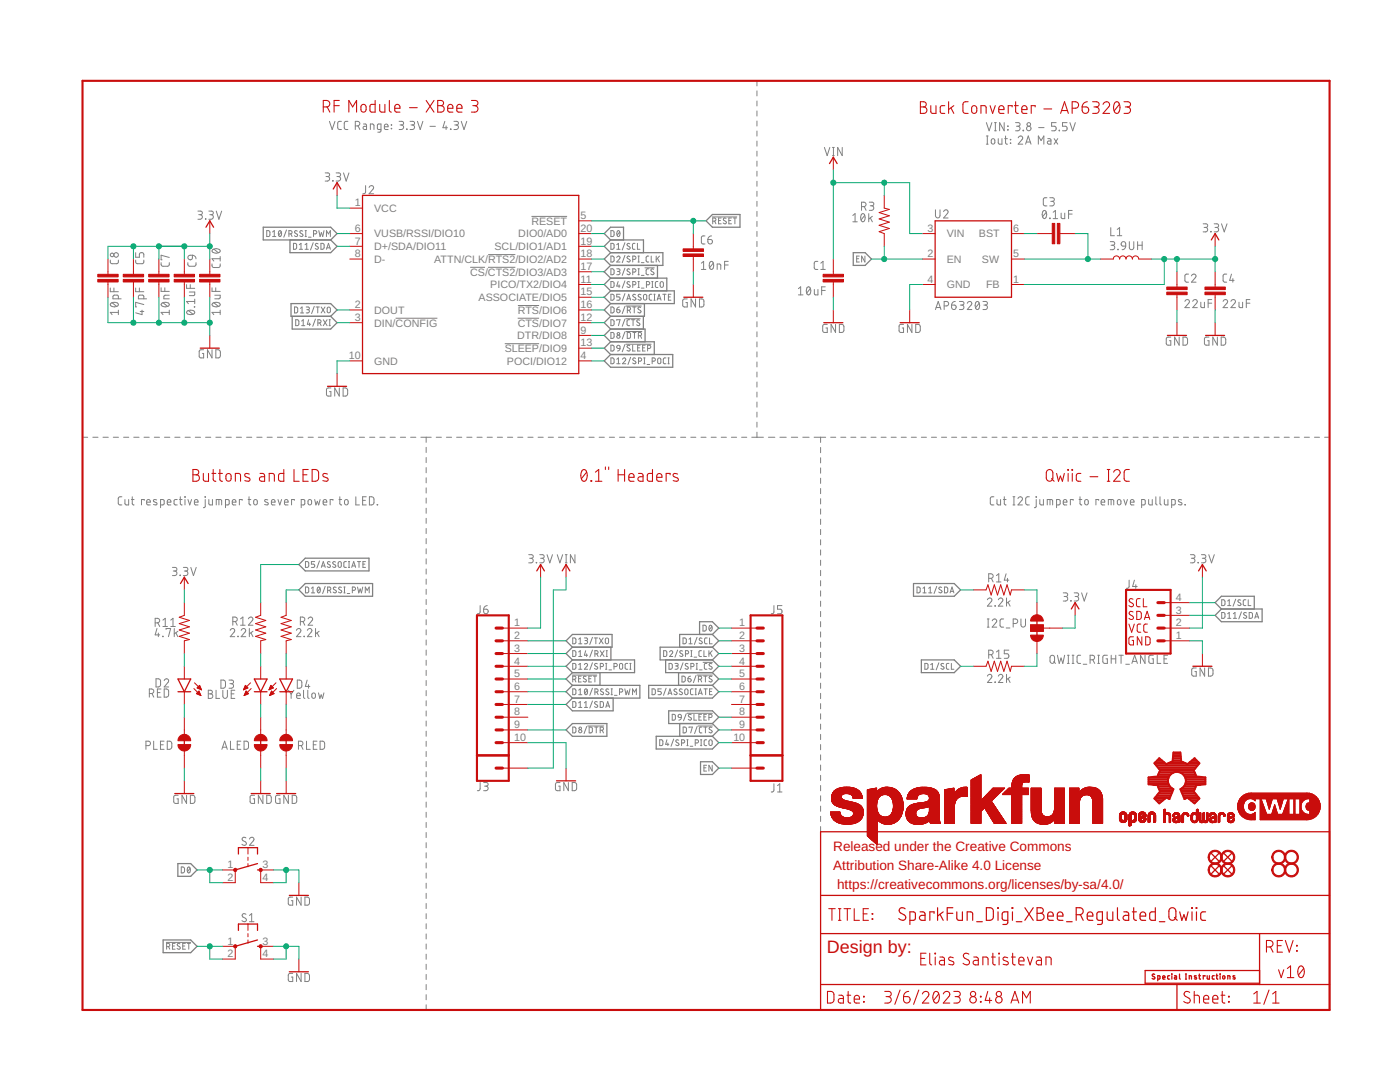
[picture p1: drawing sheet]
<svg xmlns="http://www.w3.org/2000/svg" width="279mm" height="216mm" viewBox="0 0 279 216" stroke-linecap="round" stroke-linejoin="round" font-family="sans-serif">
<defs><g id="words">
<text font-size="3.6" fill="#c90d0c" x="165" y="190.1">Design by:</text>
<g font-size="2.7" fill="#c90d0c">
<text x="166.3" y="169.8">Released under the Creative Commons</text>
<text x="166.3" y="173.6">Attribution Share-Alike 4.0 License</text>
<text x="167.1" y="177.4">https://creativecommons.org/licenses/by-sa/4.0/</text>
</g>
<g font-size="2.1" fill="#808080">
<text x="70.8" y="41.2">1</text>
<text x="70.8" y="46.3">6</text>
<text x="74.7" y="47.4">VUSB/RSSI/DIO10</text>
<text x="74.7" y="42.3">VCC</text>
<text x="103.4" y="47.4">DIO0/AD0</text>
<text x="106.1" y="44.8">RESET</text>
<text x="115.9" y="46.3">20</text>
<text x="115.9" y="43.7">5</text>
<text x="185.1" y="46.3">3</text>
<text x="189" y="47.4">VIN</text>
<text x="195.4" y="47.4">BST</text>
<text x="202.2" y="46.3">6</text>
<text x="70.8" y="48.8">7</text>
<text x="70.8" y="51.3">8</text>
<text x="74.7" y="49.9">D+/SDA/DIO11</text>
<text x="74.7" y="52.5">D-</text>
<text x="86.7" y="52.5">ATTN/CLK/RTS2/DIO2/AD2</text>
<text x="98.7" y="49.9">SCL/DIO1/AD1</text>
<text x="115.9" y="48.8">19</text>
<text x="115.9" y="51.3">18</text>
<text x="115.9" y="53.9">17</text>
<text x="185.1" y="51.3">2</text>
<text x="189" y="52.5">EN</text>
<text x="196" y="52.5">SW</text>
<text x="202.2" y="51.3">5</text>
<text x="93.8" y="55">CS/CTS2/DIO3/AD3</text>
<text x="97.9" y="57.5">PICO/TX2/DIO4</text>
<text x="115.9" y="56.4">11</text>
<text x="115.9" y="59">15</text>
<text x="185.1" y="56.4">4</text>
<text x="189" y="57.5">GND</text>
<text x="196.8" y="57.5">FB</text>
<text x="202.2" y="56.4">1</text>
<text x="70.8" y="64">3</text>
<text x="70.8" y="61.5">2</text>
<text x="74.7" y="65.1">DIN/CONFIG</text>
<text x="74.7" y="62.6">DOUT</text>
<text x="95.5" y="60.1">ASSOCIATE/DIO5</text>
<text x="103.3" y="65.1">CTS/DIO7</text>
<text x="103.4" y="62.6">RTS/DIO6</text>
<text x="115.9" y="64">12</text>
<text x="115.9" y="61.5">16</text>
<text x="69.6" y="71.7">10</text>
<text x="100.7" y="70.2">SLEEP/DIO9</text>
<text x="103.2" y="67.7">DTR/DIO8</text>
<text x="115.9" y="69.1">13</text>
<text x="115.9" y="71.7">4</text>
<text x="115.9" y="66.6">9</text>
<text x="74.7" y="72.8">GND</text>
<text x="101.2" y="72.8">POCI/DIO12</text>
<text x="234.7" y="119.9">4</text>
<text x="102.6" y="125">1</text>
<text x="147.5" y="125">1</text>
<text x="234.7" y="125">2</text>
<text x="234.7" y="122.4">3</text>
<text x="102.6" y="127.5">2</text>
<text x="102.6" y="130.1">3</text>
<text x="147.5" y="127.5">2</text>
<text x="147.5" y="130.1">3</text>
<text x="234.7" y="127.5">1</text>
<text x="102.6" y="132.6">4</text>
<text x="102.6" y="135.1">5</text>
<text x="102.6" y="137.7">6</text>
<text x="147.5" y="132.6">4</text>
<text x="147.5" y="135.1">5</text>
<text x="147.5" y="137.7">6</text>
<text x="102.6" y="140.2">7</text>
<text x="102.6" y="142.8">8</text>
<text x="147.5" y="140.2">7</text>
<text x="147.5" y="142.8">8</text>
<text x="102.6" y="145.3">9</text>
<text x="102.6" y="147.8">10</text>
<text x="146.4" y="147.8">10</text>
<text x="147.5" y="145.3">9</text>
<text x="45.4" y="173.2">1</text>
<text x="52.4" y="173.2">3</text>
<text x="45.4" y="175.8">2</text>
<text x="52.4" y="175.8">4</text>
<text x="45.4" y="188.5">1</text>
<text x="45.4" y="191">2</text>
<text x="52.4" y="188.5">3</text>
<text x="52.4" y="191">4</text>
</g>
</g></defs>
<g fill="none" stroke="#808080" stroke-width=".2">
<path d="M151.1 16.1v1M151.1 18.1v1M64.9 34.5h.5a.36 .36 0 0 1 .4 .4 .36 .36 0 0 1-.4 .3h-.3M65.3 35.2a.46 .46 0 0 1 .5 .5 .46 .46 0 0 1-.5 .4h-.4M65.7 24.2l.6 1.6 .5-1.6M66.4 36l.1 .1zM67.1 34.5h.5a.36 .36 0 0 1 .4 .4 .36 .36 0 0 1-.4 .3h-.4M67.5 35.2a.46 .46 0 0 1 .5 .5 .46 .46 0 0 1-.5 .4h-.4M68.1 24.2h-.5l-.2 .4 .1 1.1 .6 .1M68.6 34.5l.5 1.6 .5-1.6M69.4 24.2h-.5l-.2 .4v1l.2 .2h.5M70.9 25.1h.5a.46 .46 0 0 0 .4-.4 .46 .46 0 0 0-.4-.5h-.5v1.6"/>
<path d="M71.5 25.1l.3 .7M72.5 24.7l.5 .1 .2 .2v.8h-.6l-.1-.2v-.3l.7-.1M73 37l-.1 1.4-.5 .3M73.7 37.4a.44 .44 0 0 1 .6-.3 .44 .44 0 0 1 .1 .7l-.7 .9h.9M73.9 25.8v-1.1l.7 .2v.9M76 25.8h-.6l-.1-.8 .2-.2 .5-.1v1.4l-.1 .3h-.5M76.7 25.3h.7a.38 .38 0 0 0-.2-.5 .38 .38 0 0 0-.5 .3l.1 .7h.6M78.1 24.9l.1 .1zM78.1 25.6l.1 .1zM79.7 24.2h.5a.36 .36 0 0 1 .4 .4 .36 .36 0 0 1-.4 .3h-.4M80.1 24.9a.46 .46 0 0 1 .5 .5 .46 .46 0 0 1-.5 .4h-.4M81.2 25.7v.1z"/>
<path d="M81.8 24.2h.6a.36 .36 0 0 1 .3 .4 .36 .36 0 0 1-.3 .3h-.4M82.3 24.9a.46 .46 0 0 1 .4 .5 .46 .46 0 0 1-.4 .4h-.5M83.3 24.2l.6 1.6 .5-1.6M85.8 25.2h1.1M88.8 24.2l-.4 1.3h.9M89 25.1v.7M89.9 25.7l.1 .1zM90.6 24.2h.5a.36 .36 0 0 1 .4 .4 .36 .36 0 0 1-.4 .3h-.3M91 24.9a.46 .46 0 0 1 .5 .5 .46 .46 0 0 1-.5 .4h-.4M92.1 24.2l.5 1.6 .6-1.6M151.1 20.2v.9M151.1 22.1v1.1"/>
<path d="M151.1 24.2v.9M151.1 26.1v1.1M151.1 28.2v1M151.1 30.2v1M151.1 32.2v1M151.1 34.2v1M151.1 36.2v1M151.1 38.2v1M164.5 29.4l.6 1.7 .5-1.7M166.1 31.1h.4M166.1 29.4h.4M166.3 29.4v1.7"/>
<path d="M168.1 29.4v1.7l-.9-1.7v1.7M196.8 24.5l.6 1.6 .6-1.6M196.8 28.8h.4M196.8 27.1h.4M197 27.1v1.7M197.9 27.8l.3-.1a.61 .61 0 0 1 .1 1h-.2l-.3-.2zM198.5 26.1h.3M198.5 24.5h.3M198.6 24.5v1.6M199.2 27.7v.9l.3 .2h.5v-1.1M200.4 24.5v1.6l-.9-1.6v1.6M200.5 27.7h.5"/>
<path d="M200.7 27.1v1.5l.3 .2M201.1 25.9l.1 .1zM201.1 25.1l.1 .1zM201.6 27.8l.1 .1zM201.6 28.5l.1 .1zM202.7 24.5h.5a.36 .36 0 0 1 .4 .3 .36 .36 0 0 1-.4 .4h-.3M203.1 25.2a.46 .46 0 0 1 .5 .4 .46 .46 0 0 1-.5 .5h-.4M203.2 27.5a.44 .44 0 0 1 .6-.4 .44 .44 0 0 1 .2 .8l-.8 .9h.9M204.2 26l.1 .1zM204.7 28.8l.5-1.7 .6 1.7M204.8 28.3h.8M207.2 28.8v-1.7l.6 .9 .5-.9v1.7"/>
<path d="M207.3 25.5h1.1M208.9 39.5h-.5l-.2 .3v1.1l.2 .1 .5 .1M209.1 27.7h.5l.1 .2v.9l-.5-.1-.2-.2 .1-.3 .6-.1M209.5 39.5h.6a.36 .36 0 0 1 .3 .3 .36 .36 0 0 1-.3 .4h-.4M210.4 27.7l.7 1.1M210.8 24.5h-.9v.7h.5a.46 .46 0 0 1 .4 .4 .46 .46 0 0 1-.4 .5h-.5M211.1 27.7l-.7 1.1M211.4 26l.1 .1zM213 24.5h-1v.7h.6a.46 .46 0 0 1 .4 .4 .46 .46 0 0 1-.4 .5h-.6M213.5 24.5l.6 1.6 .5-1.6M22 51.9v.5l.4 .2h1l.2-.2v-.5M22 57.5v.7h1.6"/>
<path d="M22.7 57.5v.7M23.6 59.6v-.5l-.1-.2h-.7l-.2 .1-.1 .6h1.7M27.1 51.9v.5l.4 .2h1l.2-.2v-.5M27.1 50.4v.9h.7v-.5a.45 .45 0 0 1 .5-.4 .45 .45 0 0 1 .4 .4v.5M27.1 57.5v.7h1.6M27.8 57.5v.7M28.7 59.6v-.5l-.2-.2h-.6l-.2 .1-.1 .6h1.7M32.2 52.4v.5l.3 .2h1.1l.2-.2v-.5M32.2 57.4v.7h1.6M32.9 57.4v.7M33.8 58.9h-1l-.1 .3v.4h1.1M33.8 51.4l-1.6-.5v.9h.1"/>
<path d="M37.2 56.8v.7h1.7M37.5 52.4v.5l.3 .2h1.1l.2-.2v-.5M37.6 51.1l.8-.2v.6a.46 .46 0 0 1-.7 .3 .46 .46 0 0 1-.1-.7zM37.8 58.3h1.1l-.1 .6-1 .1M38 56.8v.7M38.4 50.9l.6 .3 .1 .4M38.9 59.7v.9M39.5 42.1h.5a.36 .36 0 0 1 .4 .4 .36 .36 0 0 1-.4 .3h-.3M39.9 42.8a.46 .46 0 0 1 .5 .5 .46 .46 0 0 1-.5 .5h-.4M41 43.6l.1 .2zM41.7 42.1h.5a.36 .36 0 0 1 .4 .4 .36 .36 0 0 1-.4 .3h-.3M42.1 42.8a.46 .46 0 0 1 .5 .5 .46 .46 0 0 1-.5 .5h-.4"/>
<path d="M42.3 52.7l.1 .5 .3 .2h1l.2-.2v-.5M42.3 57.4v.7h1.6M42.4 49.8a1.02 1.02 0 0 1 1.5 .3 .97 .97 0 0 1-1.6 0zM42.7 49.7l.9 .7M42.9 58.9h1v.6l-.1 .1h-.9M43.1 57.4v.7M43.2 42.1l.5 1.7 .5-1.7M43.9 51.2v.9M43.9 51.6h-1.6l.4 .5M53.2 46l.5 .1 .1 .1v.8l-.1 .2h-.5zM54.4 47.2h.7M54.4 46.3l.3-.3v1.2"/>
<path d="M55.7 46.1l.1-.1a.6 .6 0 0 1 .4 .6 .6 .6 0 0 1-.4 .6l-.3-.6zM56.1 46.3l-.5 .6M57.2 45.9l-.6 1.4M57.7 46.7h.4l.2-.3-.1-.3-.5-.1v1.2M58 46.7l.3 .5M58.6 48.6h.4l.2 .2v.7l-.3 .2h-.3zM59.3 46.1l-.4-.1-.1 .3 .5 .4a.29 .29 0 0 1 0 .5 .29 .29 0 0 1-.4-.1l-.1-.1M59.7 48.8l.4-.2v1.1M59.7 49.7h.7M60.4 46.1l-.4-.1-.2 .3 .5 .4a.29 .29 0 0 1 .1 .5 .29 .29 0 0 1-.5-.1l-.1-.1M60.9 49.7h.6M60.9 48.8l.3-.2v1.1"/>
<path d="M60.9 46h.3M60.9 47.2h.3M61 46v1.2M61.6 47.3h.5M62.5 48.4l-.5 1.5M62.6 46.7l.6-.2v-.4l-.6-.1v1.2M63.5 48.7l-.4-.1-.2 .2 .5 .5a.29 .29 0 0 1 0 .4 .29 .29 0 0 1-.4 0l-.1-.1M63.6 46l.3 1.2 .2-.8 .3 .8 .3-1.2M64.1 48.6h.4l.2 .2v.7l-.3 .2h-.3zM65.2 47.2v-1.2l.4 .7 .3-.7v1.2M65.2 49.7l.4-1.1 .3 1.1M65.3 49.4h.5"/>
<path d="M93.8 53.3h3M97.4 53.3h5.4M97.4 50.8h5.4M106.1 43.2h7.1M121.9 48.6h.5l.1 .2v.7l-.3 .2h-.3zM121.9 56.2h.5l.1 .2v.7l-.3 .3h-.3zM121.9 58.7l.5 .1 .1 .1v.8l-.3 .2h-.3zM121.9 53.6l.5 .1 .1 .1v.8l-.3 .2h-.3zM121.9 51.1h.5l.1 .2v.8l-.3 .2h-.3zM121.9 46l.5 .1 .1 .1v.8l-.1 .2h-.5zM123.1 53.6h.4l.2 .2-.1 .3-.4 .1M123.1 51.4a.33 .33 0 0 1 .4-.3 .33 .33 0 0 1 .2 .5l-.6 .7h.6"/>
<path d="M123.1 49.7h.6M123.1 48.8l.3-.2v1.1M123.2 46.1l.2-.1a.65 .65 0 0 1 .3 .6 .65 .65 0 0 1-.4 .6l-.2-.6zM123.4 56.2l-.3 .9h.6M123.4 54.2l.3 .2v.3l-.6 .1M123.5 56.8v.6M123.7 46.3l-.5 .6M123.7 58.7h-.6v.5h.4a.34 .34 0 0 1 .2 .4 .34 .34 0 0 1-.2 .3h-.4M124.7 48.4l-.5 1.5M124.7 56l-.5 1.5M124.7 58.6l-.5 1.4M124.7 53.5l-.5 1.4"/>
<path d="M124.7 51l-.5 1.4M125.1 59.9l.4-1.2 .4 1.2M125.2 59.6h.6M125.7 48.7l-.4-.1-.2 .2 .5 .5a.29 .29 0 0 1 .1 .4 .29 .29 0 0 1-.5 0l-.1-.1M125.7 56.3l-.4-.1-.2 .3 .5 .4a.29 .29 0 0 1 .1 .4 .29 .29 0 0 1-.5 0l-.1-.1M125.7 53.7h-.4l-.2 .2 .5 .4a.29 .29 0 0 1 .1 .5 .29 .29 0 0 1-.5-.1h-.1M125.7 51.2l-.4-.1-.2 .3 .5 .4a.29 .29 0 0 1 .1 .4 .29 .29 0 0 1-.5 0l-.1-.1M126.3 56.8h.4l.2-.2v-.3l-.6-.1v1.2M126.3 54.3h.4l.2-.3v-.2l-.6-.2v1.2M126.3 51.8l.4-.1 .2-.2v-.3l-.6-.1v1.2M126.7 48.6h-.4l-.1 .2 .1 .9h.4M126.8 58.8l-.4-.1-.1 .3 .5 .4a.29 .29 0 0 1 0 .5 .29 .29 0 0 1-.4-.1l-.1-.1"/>
<path d="M127.2 48.6v1.1h.5M127.3 56.2h.3M127.3 57.4h.3M127.3 53.6h.3M127.3 54.8h.3M127.3 51.1h.3M127.3 52.3h.3M127.5 51.1v1.2M127.5 53.6v1.2M127.5 56.2v1.2M127.9 58.8l-.4-.1-.1 .3 .4 .4a.32 .32 0 0 1 0 .5 .32 .32 0 0 1-.5-.2M128 57.5h.5"/>
<path d="M128 54.9h.5M128 52.4h.5M128.5 58.8l.3-.1 .3 .2v.8l-.3 .2-.3-.1-.1-.2zM128.7 53.4h1.9M129 56.8l.6-.1v-.4l-.6-.1v1.2M129.5 53.6l-.4 .1-.2 .2 .1 .8 .5 .1M129.5 51.1h-.4l-.2 .3 .1 .7 .5 .2M130 51.1v1.2h.5M130.1 56.2h.2M130.1 57.4h.2M130.1 58.7l-.4 .1-.1 .2v.7l.5 .2M130.2 56.2v1.2"/>
<path d="M130.5 53.7h-.4l-.2 .2 .5 .4a.29 .29 0 0 1 0 .5 .29 .29 0 0 1-.4-.1h-.1M130.5 58.7h.2M130.5 59.9h.2M130.6 58.7v1.2M131 51.1v1.2M131.1 59.9l.4-1.2 .4 1.2M131.2 51.6l.4 .7M131.2 59.6h.6M131.3 56.2h-.4l-.1 .3 .1 .8 .4 .1M131.6 51.1l-.6 .7M131.9 56.3l.2-.1 .3 .3v.7l-.3 .1h-.2l-.2-.3zM132.3 58.7h.6"/>
<path d="M132.6 58.7v1.2M133.4 59.2h.4M133.9 58.7h-.5v1.2h.5M137.2 59.6l-.7 .1-.2 .2v1.1l.2 .2 .7 .1v-.9h-.3M138.8 59.6v1.7l-.9-1.7v1.7M139.6 59.6l.6 .1 .3 .2v1.1l-.3 .2-.6 .1zM140 52.5l.4-.3v1.6M140 53.8h.9M140.7 47.1h-.5l-.2 .3v1.1l.2 .2h.5M141.3 47.8h.5a.46 .46 0 0 1 .4 .5 .46 .46 0 0 1-.5 .4 .46 .46 0 0 1-.4-.5zM141.7 52.3l.3-.1a.95 .95 0 0 1 0 1.6 1 1 0 0 1-.3-1.5zM142 47.1l-.4 .1-.3 .6"/>
<path d="M142.2 43.3h4.8M142.2 44.1h.5l.2-.2-.1-.3-.6-.1v1.2M142.3 52.5l-.7 .9M142.6 44.1l.3 .6M143.1 53.8v-1.1l.7 .1v1M143.4 44h.4M143.9 43.5h-.5v1.2h.5M144.6 52.9h.7M144.9 43.6l-.4-.1-.1 .3 .4 .4a.32 .32 0 0 1 0 .5 .32 .32 0 0 1-.5-.2M145.3 52.2h-.7v1.6M145.5 44h.4M146 43.5h-.5v1.2h.5"/>
<path d="M146.3 43.5h.7M146.7 43.5v1.2M151.1 40.2v1M151.1 42.2v1M151.1 44.2v1M151.1 46.2v1M151.1 48.2v1M151.1 50.2v1M151.1 52.2v1M151.1 54.2v1M151.1 56.2v1M151.1 58.2v1"/>
<path d="M159.3 57.6l.5-.4v1.6M159.3 58.8h1M161.1 57.3l.3-.1a.93 .93 0 0 1 0 1.6 1.02 1.02 0 0 1-.3-1.5zM161.7 57.6l-.7 .9M162.5 57.8v.8l.3 .2h.4v-1M163.2 52.2h-.5l-.2 .3v1.1l.2 .1 .5 .1M163.8 53.8h.9M163.8 52.5l.5-.3v1.6M164 58h.7M164.7 57.2h-.7v1.6M170.2 43l.4-.4v1.7M170.2 44.3h.9"/>
<path d="M171 51.6h.4M171.5 51.1h-.5v1.2h.5M171.9 41.2h.5a.44 .44 0 0 0 .4-.4 .44 .44 0 0 0-.4-.5h-.5v1.7M172 42.7l.2-.1a.97 .97 0 0 1 0 1.7 1.03 1.03 0 0 1-.2-1.6zM172.5 41.2l.3 .8M172.6 43l-.7 .9M172.6 51.1v1.2l-.6-1.2v1.2M173.4 42.6v1.7M173.5 40.3h.5a.36 .36 0 0 1 .4 .4 .36 .36 0 0 1-.4 .4h-.3M173.7 43.5l.4 .8M173.9 41.1a.46 .46 0 0 1 .5 .4 .46 .46 0 0 1-.5 .5h-.4M174.1 43.2l-.7 .5"/>
<path d="M186.7 41.9v1.1a.46 .46 0 0 0 .4 .5 .46 .46 0 0 0 .5-.5v-1.1M188.3 42.2a.44 .44 0 0 1 .7-.3 .44 .44 0 0 1 .1 .7l-.8 .9h.9M208.2 42.1l.2-.1a.97 .97 0 0 1 0 1.6 1.03 1.03 0 0 1-.2-1.5zM208.8 42.4l-.7 .8M209.5 43.5l.1 .1zM210 40.2a.46 .46 0 0 1 .4 .4 .46 .46 0 0 1-.4 .5h-.5M210.2 43.6h.9M210.2 42.4l.4-.4v1.6M211.8 42.5v1l.2 .1h.5v-1.1M213.3 42.7h.7M214 42h-.7v1.6M221.6 48.2h.5a.36 .36 0 0 1 .4 .4 .36 .36 0 0 1-.4 .3h-.4"/>
<path d="M221.7 45.4v1.6h.7M222 48.9a.44 .44 0 0 1 .5 .5 .44 .44 0 0 1-.5 .4h-.4M223 47h.9M223 45.8l.4-.4v1.6M223.1 49.7l.1 .1zM223.9 48.3l.3-.1 .3 .1 .2 .8-.8-.1-.1-.3zM224.7 49.1l-.3 .6-.5 .1M225.4 48.2v1.2a.44 .44 0 0 0 .4 .4 .44 .44 0 0 0 .5-.4v-1.2M227 48.9h.9M227 48.2v1.6M227.9 48.2v1.6M237.2 54.7h-.5l-.2 .4v1l.2 .2h.5"/>
<path d="M237.8 55.1a.44 .44 0 0 1 .6-.4 .44 .44 0 0 1 .1 .7l-.7 .9h.9M240.1 44.7h.6a.36 .36 0 0 1 .3 .3 .36 .36 0 0 1-.3 .4h-.4M240.6 45.4a.44 .44 0 0 1 .4 .4 .44 .44 0 0 1-.4 .5h-.5M241.6 46.2l.1 .1zM241.8 59.8h-.7v1.6M242.3 44.7h.5a.36 .36 0 0 1 .4 .3 .36 .36 0 0 1-.4 .4h-.3M242.8 45.4a.44 .44 0 0 1 .4 .4 .44 .44 0 0 1-.4 .5h-.5M243.8 44.7l.5 1.6 .6-1.6M244.8 54.7h-.5l-.2 .4v1l.2 .2h.5M245.8 54.7l-.4 1.2h.9M246 55.6v.7M249.4 59.8h-.7v1.6"/>
<path d="M22.1 60.5a.98 .98 0 0 1 1.5 .3 .93 .93 0 0 1-1.6 0zM22.4 60.4l.9 .7M23.6 61.9v.9M23.6 62.3h-1.6l.4 .5M28 62.1h.7M28.3 61.9v.9l-1.2-.4M28.7 60.8l-1.6-.5v.9h.2M32.3 60.5a.98 .98 0 0 1 1.5 .3 .95 .95 0 0 1-1.6 0zM32.5 60.4l.9 .7M33.8 62.3h-1.6l.3 .5M33.8 61.9v.9M37.4 62.1a1 1 0 0 1 1.5 .2 .97 .97 0 0 1-1.7 0z"/>
<path d="M37.6 62l.9 .7M38.8 61.2l.1 .1zM38.9 60.2h-1.7l.4 .4M40.6 69.8h-.5l-.3 .2v1.1l.2 .3h.6v-.9h-.2M42.3 69.8v1.6l-.9-1.6v1.6M42.4 60.5a1 1 0 0 1 1.5 .3 .95 .95 0 0 1-1.6 0zM42.7 60.4l.9 .7M43.1 69.8h.6l.2 .3 .1 .9-.3 .4h-.6zM43.9 62.3h-1.6l.4 .5M43.9 61.9v.9M58.8 61.3h.4l.2 .2v.7l-.3 .2h-.3zM59 63.8h.5l.1 .2v.8l-.3 .2h-.3z"/>
<path d="M60 62.4h.6M60 61.5l.3-.2v1.1M60.2 65h.6M60.2 64.1l.3-.3v1.2M61.1 61.3h.4l.2 .2-.1 .3h-.4M61.4 61.8l.3 .1v.3l-.1 .2h-.5M61.6 63.8l-.3 .9h.7M61.8 64.5v.5M62.7 61.1l-.5 1.5M62.9 63.7l-.5 1.4M63.1 61.3h.6M63.4 61.3v1.1"/>
<path d="M63.4 64.5l.6-.2v-.4l-.6-.1v1.2M63.8 64.5l.3 .5M64.1 61.3l.8 1.1M64.5 63.8l.8 1.2M64.9 61.3l-.8 1.1M65.3 63.8l-.8 1.2M65.4 61.3h.3l.2 .1v.9l-.2 .1-.4-.1zM65.7 63.8h.2M65.7 65h.2M65.8 63.8v1.2M66 77.4h-.5l-.3 .2v1.1l.2 .3h.6v-.9h-.2M67.7 77.4v1.6l-.9-1.6v1.6"/>
<path d="M68.5 77.4h.6l.2 .3 .1 .9-.3 .4h-.6zM79 63.5h8.3M100.7 68.6h6.9M103.3 63.5h4.3M103.4 61h4.2M121.9 71.4h.5l.1 .2v.8l-.1 .2h-.5zM121.9 66.3l.5 .1 .1 .1v.8l-.3 .2h-.3zM121.9 63.8h.5l.1 .2v.8l-.3 .2h-.3zM121.9 68.9h.5l.1 .2v.7l-.1 .2h-.5zM121.9 61.3h.5l.1 .2v.7l-.3 .2h-.3zM123.1 61.8h.4a.33 .33 0 0 1 .2 .4 .33 .33 0 0 1-.3 .2 .33 .33 0 0 1-.3-.3zM123.1 71.7l.3-.3v1.2"/>
<path d="M123.1 63.9v-.1h.6l-.3 1.2M123.1 72.6h.6M123.2 69l.3-.1 .2 .2v.4l-.5-.1-.1-.2zM123.6 61.3l-.3 .1-.2 .4M123.7 69.5l-.2 .5h-.3M124.2 71.7a.33 .33 0 0 1 .5-.3 .33 .33 0 0 1 .1 .5l-.6 .7h.7M124.7 66.2l-.5 1.4M124.7 63.7l-.5 1.4M124.7 68.7l-.5 1.5M124.7 61.1l-.5 1.5M124.9 61.1h3.1M124.9 66.1h3.2"/>
<path d="M124.9 63.6h2.9M124.9 68.7h5M125.2 66.3l.4 .1 .2 .1v.8l-.2 .2h-.4zM125.2 61.9h.5l.1-.2v-.3l-.6-.1v1.1M125.6 61.9l.2 .5M125.7 63.8h-.4l-.2 .3 .1 .7 .5 .2M125.7 69a.28 .28 0 0 0-.4-.1 .28 .28 0 0 0 0 .5l.3 .2a.3 .3 0 0 1 .1 .4 .3 .3 0 0 1-.5 0l-.1-.1M125.9 71.3l-.6 1.4M126 63.8h.7M126.3 61.3h.6M126.3 68.9v1.1h.5M126.3 66.3h.6"/>
<path d="M126.3 63.8v1.2M126.6 61.3v1.1M126.6 66.3v1.2M126.8 71.5a.28 .28 0 0 0-.4 0 .28 .28 0 0 0 0 .4l.4 .2a.3 .3 0 0 1 0 .4 .3 .3 0 0 1-.4 0l-.1-.1M127.3 69.4h.3M127.4 67l.6-.1v-.4l-.6-.2v1.2M127.4 72.1l.6-.2v-.4l-.6-.1v1.2M127.6 63.9l-.3-.1-.2 .3 .5 .4a.29 .29 0 0 1 0 .4 .29 .29 0 0 1-.4 0l-.1-.1M127.8 68.9h-.5v1.1h.5M127.8 67l.3 .5M127.9 61.4l-.4-.1-.2 .2 .5 .5a.29 .29 0 0 1 0 .4 .29 .29 0 0 1-.4 0l-.1-.1M128.2 69.4h.4"/>
<path d="M128.5 71.4h.2M128.5 72.6h.2M128.6 71.4v1.2M128.8 68.9h-.6v1.1h.6M129.1 72.7h.6M129.2 69.5l.6-.1v-.4l-.6-.1v1.1M130.2 72.1l.5-.2v-.4l-.5-.1v1.2M131.4 71.5l.2-.1 .3 .2v.8l-.3 .2-.3-.2zM132.9 71.4l-.4 .1-.1 .2v.7l.1 .2h.4M133.3 71.4h.3M133.3 72.6h.3M133.4 71.4v1.2"/>
<path d="M151.1 60.2v1M151.1 62.2v1M151.1 64.2v1M151.1 66.2v1M151.1 68.2v1M151.1 70.2v1M151.1 72.2v1M151.1 74.2v1M151.1 76.2v1M151.1 78.2v1M165.1 64.7h-.7l-.2 .2v1.1l.2 .3h.7v-.9h-.3M166.8 64.7v1.6l-.9-1.6v1.6"/>
<path d="M167.5 64.7h.6l.3 .3v.9l-.3 .4h-.6zM180.3 64.7h-.7l-.1 .2-.1 1.1 .2 .3h.7v-.9h-.2M182 64.7v1.6l-.9-1.6v1.6M182.8 64.7h.6l.2 .3 .1 .9-.3 .4h-.6zM186.7 61.8l.5-1.6 .6 1.6M186.8 61.4h.8M188.4 61h.5a.44 .44 0 0 0 .4-.4 .44 .44 0 0 0-.4-.4h-.5v1.6M189.9 60.9h.6a.45 .45 0 0 1 .3 .5 .45 .45 0 0 1-.5 .4 .45 .45 0 0 1-.4-.5zM190.6 60.2a.7 .7 0 0 0-.7 .7M191.5 60.2h.5a.36 .36 0 0 1 .4 .3 .36 .36 0 0 1-.4 .4h-.3M191.9 60.9a.44 .44 0 0 1 .5 .4 .44 .44 0 0 1-.5 .5h-.4M193 60.5a.44 .44 0 0 1 .7-.3 .44 .44 0 0 1 .1 .7l-.8 .9h1"/>
<path d="M194.8 60.3l.3-.1a.93 .93 0 0 1 0 1.6 1.02 1.02 0 0 1-.3-1.5zM195.4 60.5l-.7 .9M196.2 60.2h.5a.36 .36 0 0 1 .4 .3 .36 .36 0 0 1-.4 .4h-.4M196.6 60.9a.44 .44 0 0 1 .5 .4 .44 .44 0 0 1-.5 .5h-.4M233.7 67.3h-.7l-.2 .2-.1 1 .3 .4h.7v-.9h-.3M235.3 67.3v1.6l-.9-1.6v1.6M236.1 67.3h.6l.3 .2v.9l-.3 .5h-.6zM236.5 60.1a.44 .44 0 0 1 .6-.3 .44 .44 0 0 1 .1 .7l-.7 .9h.9M238 60.1a.44 .44 0 0 1 .7-.3 .44 .44 0 0 1 .1 .7l-.8 .9h1M239.6 60.3v.8l.3 .3h.5v-1.1M241.1 60.5h.7M241.3 67.3h-.7l-.2 .2v1l.2 .4h.7v-.9h-.3"/>
<path d="M243 67.3v1.6l-1-1.6v1.6M243.7 67.3h.6l.3 .2v.9l-.3 .5h-.6zM244.1 60.1a.44 .44 0 0 1 .6-.3 .44 .44 0 0 1 .2 .7l-.8 .9h.9M245.7 60.1a.44 .44 0 0 1 .6-.3 .44 .44 0 0 1 .1 .7l-.7 .9h.9M247.3 60.3v.8l.2 .3h.5v-1.1M248.7 60.5h.7M16.5 87.2h1M18.5 87.2h1.1M20.6 87.2h1M22.6 87.2h1M24.3 99.1l-.5 .1-.2 .3v1l.2 .2 .5 .1M24.7 87.2h1"/>
<path d="M24.9 99.7l.1 .9 .2 .2h.5v-1.1M26.2 99.7h.6M26.4 99.1v1.5l.4 .2M26.7 87.2h1M28.7 87.2h1.1M28.8 99.8v-.1h-.6v1.1M30.8 87.2h1M31.3 99.8l-.6-.1-.1 .2 .7 .5v.2l-.2 .2-.5-.1M32.8 87.2h1.1M34.9 87.2h1M35.4 99.7h-.5l-.2 .2 .1 .8 .6 .1M35.8 99.7h.5"/>
<path d="M36 99.1v1.5l.3 .2M36.9 99.1l.1 .1zM36.9 99.7v1.1M36.9 87.2h1.1M37.5 99.7l.4 1.1 .3-1.1M39 87.2h1M40.9 99.1l.1 .1zM41 99.7l-.1 1.5-.3 .1M41 87.2h1.1M41.7 99.7v.9l.2 .2h.5v-1.1M43.1 87.2h1M43.7 99.7v1.1"/>
<path d="M45.1 87.2h1.1M47.2 87.2h1M48.3 99.8v-.1h-.5v1.1M49.2 87.2h1M49.5 99.7h.6M49.7 99.1v1.5l.4 .2M50.7 99.8l.3-.1 .2 .1 .2 .6a.36 .36 0 0 1-.4 .4 .36 .36 0 0 1-.4-.4zM51.2 87.2h1.1M53.3 87.2h1M53.4 99.8l-.5-.1-.1 .2 .7 .5v.2l-.2 .2-.5-.1M55.4 87.2h1M55.5 99.7l.3 1.1 .4-1.1"/>
<path d="M57.4 87.2h1M58.7 99.8v-.1h-.5v1.1M59.4 87.2h1.1M61.5 87.2h1M61.6 99.8l.2-.1 .3 .1 .1 .6a.36 .36 0 0 1-.4 .4 .36 .36 0 0 1-.3-.4zM62.8 99.7l.3 1.1 .2-.8 .3 .8 .3-1.1M63.5 87.2h1.1M65.6 87.2h1M66.4 99.8v-.1h-.5v1.1M67.6 87.2h1.1M67.6 99.7h.6M67.8 99.1v1.5l.4 .2"/>
<path d="M68.9 99.8l.2-.1 .3 .1 .1 .6a.37 .37 0 0 1-.4 .4 .37 .37 0 0 1-.4-.4zM69.7 87.2h1M71 99.1v1.7h.7M71.7 87.2h1M72.4 99.8h.5M73.1 99.1h-.7v1.7h.7M73.7 99.1l.6 .1 .3 .2a1.33 1.33 0 0 1-.1 1.2l-.8 .2zM73.8 87.2h1M75.8 87.2h1.1M77.9 87.2h1M79.9 87.2h1M81.9 87.2h1.1"/>
<path d="M84 87.2h2.1M85 87.2v1.1M85 89.3v1M85 91.3v1M85 93.3v1M85 95.3v1.1M85 97.3v1.1M85 99.4v1M87.1 87.2h1M89.1 87.2h1M91.1 87.2h1.1M93.2 87.2h1"/>
<path d="M95.2 87.2h1M97.2 87.2h1.1M99.3 87.2h1M101.3 87.2h1M103.3 87.2h1.1M105.3 87.2h1.1M107.4 87.2h1M109.4 87.2h1M111.4 87.2h1.1M113.5 87.2h1M115.5 87.2h1M117.5 87.2h1.1"/>
<path d="M119.6 87.2h1M121.6 87.2h1M123.6 87.2h1.1M125.7 87.2h1M127.7 87.2h1M129.7 87.2h1M131.8 87.2h1M133.8 87.2h1M135.8 87.2h1M137.9 87.2h1M139.9 87.2h1M141.9 87.2h1"/>
<path d="M143.9 87.2h1.1M146 87.2h1M148 87.2h1M150 87.2h2.4M151.1 80.2v1M151.1 82.2v1M151.1 84.2v1M151.1 86.2v1M153.4 87.2h1.2M155.6 87.2h1.3M157.9 87.2h1.3M160.2 87.2h1.3"/>
<path d="M162.5 87.2h2.3M163.8 87.2v1.1M163.8 89.3v1M163.8 91.3v1.1M163.8 93.4v1M163.8 95.4v1.1M163.8 97.5v1M163.8 99.5v1.1M165.8 87.2h1M167.8 87.2h1M169.8 87.2h1M171.8 87.2h1"/>
<path d="M173.8 87.2h1M175.8 87.2h1M177.8 87.2h1.1M179.9 87.2h1M181.9 87.2h1M183.9 87.2h1M185.9 87.2h1M187.9 87.2h1M189.9 87.2h1M191.9 87.2h1M193.9 87.2h1M196 87.2h1"/>
<path d="M198 87.2h1M198.4 99.1l-.6 .1-.2 .3 .1 1 .1 .2 .6 .1M199 99.7v.9l.2 .2h.5v-1.1M200 87.2h1M200.2 99.7h.6M200.4 99.1v1.5l.4 .2M202 87.2h1M202.2 99.1h.3M202.4 99.1v1.7M203.2 99.5a.44 .44 0 0 1 .6-.4 .44 .44 0 0 1 .1 .7l-.7 1h.8M204 87.2h1M205.4 99.1l-.5 .1-.2 .3 .1 1.1 .6 .2"/>
<path d="M206 87.2h1M206.8 99.1l.1 .1zM206.8 99.7v1.5l-.4 .1M207.5 99.7v.9l.3 .2h.4v-1.1M208 87.2h1M209.5 99.7v1.1M210 87.2h1.1M212 87.2h1.1M214.1 87.2h1M214.2 99.8v-.1h-.6v1.1M215.3 99.7h.6M215.5 99.1l.1 1.5 .3 .2"/>
<path d="M216.1 87.2h1M216.6 99.8l.2-.1 .3 .1 .1 .6a.36 .36 0 0 1-.4 .4 .36 .36 0 0 1-.3-.4zM218.1 87.2h1M219.3 99.8v-.1h-.6v1.1M220.1 87.2h1M221.7 99.7v1.1M222.1 87.2h1M223.1 99.8l.3-.1 .2 .1 .1 .6a.36 .36 0 0 1-.3 .4 .36 .36 0 0 1-.4-.4zM224.1 87.2h1M224.3 99.7l.3 1.1 .4-1.1M226.1 87.2h1M228.1 87.2h1.1"/>
<path d="M229.2 99.7l.1 .9 .2 .2h.5v-1.1M230.1 87.2h1.1M230.7 99.1v1.4l.2 .3M231.5 99.1v1.4l.3 .3M232.2 87.2h1M232.4 99.7v.9l.2 .2h.5v-1.1M234.2 87.2h1M235.8 99.8l-.5-.1-.1 .2 .7 .5v.2l-.2 .2-.5-.1M236.2 87.2h1M238.2 87.2h1M240.2 87.2h1M242.2 87.2h1"/>
<path d="M244.2 87.2h1M246.2 87.2h1M248.2 87.2h1.1M250.3 87.2h1M252.3 87.2h1M254.3 87.2h1M256.3 87.2h1M258.3 87.2h1M260.3 87.2h1M262.3 87.2h1M264.4 87.2h.9M29.3 100.2h.7a.38 .38 0 0 0-.3-.5 .38 .38 0 0 0-.4 .3l.1 .7 .6 .1"/>
<path d="M32 100.8l.6-.1 .1-.1 .1-.7-.2-.2h-.6v1.6M33.4 100.2h.7a.38 .38 0 0 0-.3-.5 .38 .38 0 0 0-.4 .3l.1 .7 .6 .1M34.4 113.2h.5a.36 .36 0 0 1 .4 .4 .36 .36 0 0 1-.4 .3h-.3M34.9 113.9a.46 .46 0 0 1 .4 .5 .46 .46 0 0 1-.4 .5h-.5M35.9 114.8l.1 .1zM36.6 113.2h.5a.36 .36 0 0 1 .4 .4 .36 .36 0 0 1-.4 .3h-.3M37 113.9a.46 .46 0 0 1 .5 .5 .46 .46 0 0 1-.5 .5h-.4M38.1 113.2l.5 1.7 .6-1.7M38.8 100.2h.7a.38 .38 0 0 0-.2-.5 .38 .38 0 0 0-.5 .3l.1 .7 .6 .1M43.2 100.8v-1.1l1 .1v1M45 100.8l.6-.1 .1-.1v-.7l-.1-.2h-.6v1.6M46.4 100.2h.7a.38 .38 0 0 0-.3-.5 .38 .38 0 0 0-.4 .3v.7l.7 .1"/>
<path d="M54.2 100.2h.7a.38 .38 0 0 0-.3-.5 .38 .38 0 0 0-.4 .3l.1 .7 .6 .1M56.8 100.2h.7a.38 .38 0 0 0-.3-.5 .38 .38 0 0 0-.4 .3l.1 .7 .6 .1M60.1 100.8l.7-.1v-.8l-.1-.2h-.6v1.6M61 117.1l.4 .1 .2 .1v.8l-.2 .2h-.4zM61 112.1h.4l.2 .1v.8l-.2 .2h-.4zM62.1 118.3h.7M62.1 117.4l.4-.3v1.2M62.8 112.1h-.7v.5h.4a.33 .33 0 0 1 .3 .3 .33 .33 0 0 1-.3 .3h-.4M63.4 117.2h.1a.58 .58 0 0 1 .4 .5 .58 .58 0 0 1-.4 .6l-.2-.6zM63.8 111.9l-.6 1.4M63.9 117.4l-.5 .6M64.1 113.2l.4-1.1 .4 1.1"/>
<path d="M64.2 112.9h.6M64.5 100.2h.7a.38 .38 0 0 0-.2-.5 .38 .38 0 0 0-.5 .3l.1 .7 .6 .1M64.9 117l-.5 1.4M65.4 117.8l.6-.1v-.4l-.6-.2v1.2M65.8 117.8l.2 .5M65.9 112.2l-.4-.1-.2 .2 .5 .4a.32 .32 0 0 1 0 .5 .32 .32 0 0 1-.5-.1M67 112.2l-.4-.1-.2 .2 .6 .5a.32 .32 0 0 1-.2 .4 .32 .32 0 0 1-.4-.1M67.1 117.2l-.3-.1-.3 .2v.2l.5 .3a.32 .32 0 0 1 0 .5 .32 .32 0 0 1-.5-.2M67.6 112.1h.3l.2 .1v.8l-.2 .2-.4-.2zM68.1 117.2a.3 .3 0 0 0-.4 0 .3 .3 0 0 0 0 .4l.4 .2a.32 .32 0 0 1-.1 .5 .32 .32 0 0 1-.5-.2M68.6 118.3h.3M68.6 117.1h.3"/>
<path d="M68.7 117.1v1.2M69.1 112.1h-.4l-.1 .2 .1 .9h.4M69.3 118.4h.5M69.5 113.2h.3M69.5 112.1h.3M69.7 112.1v1.1M70.2 113.2l.4-1.1 .4 1.1M70.3 112.9h.6M70.3 117.8l.6-.1 .1-.3-.2-.2-.5-.1v1.2M71.3 112.1h.7M71.4 117.1l.2 1.2 .3-.8 .2 .8 .3-1.2M71.6 112.1v1.1"/>
<path d="M72.4 112.6h.4M72.9 118.3v-1.2l.4 .7 .4-.7v1.2M72.9 112.1h-.5v1.1h.5M75.3 100.7l.1 .1zM85 101.4v1M85 103.4v1M85 105.5v1M85 107.5v1M85 109.5v1M85 111.5v1M85 113.5v1.1M85 115.5v1.1"/>
<path d="M85 117.6v1M85 119.6v1M105.5 110.7h.6a.36 .36 0 0 1 .3 .3 .36 .36 0 0 1-.3 .4h-.4M106 111.4a.46 .46 0 0 1 .4 .5 .46 .46 0 0 1-.4 .4h-.5M107 112.2l.1 .1zM107.7 110.7h.5a.36 .36 0 0 1 .4 .3 .36 .36 0 0 1-.4 .4h-.3M108.2 111.4a.46 .46 0 0 1 .4 .5 .46 .46 0 0 1-.4 .4h-.5M109.2 110.7l.5 1.6 .6-1.6M111.2 110.7l.5 1.6 .6-1.6M112.8 112.3h.4M112.8 110.7h.4M113 110.7v1.6"/>
<path d="M114.7 110.7v1.6l-.9-1.6v1.6M163.8 101.6v1M163.8 103.6v1M163.8 105.6v1.1M163.8 107.7v1M163.8 109.7v1.1M163.8 111.8v1M163.8 113.8v1.1M163.8 115.9v1M163.8 117.9v1.1M163.8 120v1M183 117.1l.5 .1 .1 .1v.8l-.1 .2h-.5z"/>
<path d="M184.2 118.3h.6M184.2 117.4l.3-.3v1.2M185.3 118.3h.7M185.3 117.4l.4-.3v1.2M186.9 117l-.5 1.4M187.9 117.2h-.4l-.1 .2 .5 .4a.29 .29 0 0 1 0 .5 .29 .29 0 0 1-.4-.1l-.2-.1M188.5 117.1l.4 .1 .2 .1v.7l-.2 .3h-.4zM189.6 118.3l.4-1.2 .4 1.2M189.7 118h.6M197.1 119.7a.44 .44 0 0 1 .6-.4 .44 .44 0 0 1 .1 .7l-.7 .9h.9M197.3 115.4h.5a.46 .46 0 0 0 .4-.5 .46 .46 0 0 0-.4-.4h-.5v1.6M197.8 115.4l.4 .7"/>
<path d="M198.9 114.9l.4-.4v1.6M198.9 116.1h.9M199.2 119.7a.44 .44 0 0 1 .7-.4 .44 .44 0 0 1 .1 .7l-.8 .9h1M200.8 114.5l-.4 1.3h.9M200.9 119.3v1.6M201.1 115.4v.7M201.6 119.9l-.7 .5M202.2 100.8h.3M209 100.8v-1.1l1 .1 .1 1M210.9 100.8l.5-.1 .2-.1v-.7l-.2-.2h-.5v1.6M212.2 100.2h.7a.38 .38 0 0 0-.2-.5 .38 .38 0 0 0-.5 .3l.1 .7 .6 .1M212.2 118.3h.5a.36 .36 0 0 1 .4 .4 .36 .36 0 0 1-.4 .3h-.3"/>
<path d="M212.6 119a.46 .46 0 0 1 .5 .5 .46 .46 0 0 1-.5 .4h-.4M213.7 119.8l.1 .1zM214.4 118.3h.5a.36 .36 0 0 1 .4 .4 .36 .36 0 0 1-.4 .3h-.3M214.8 119a.46 .46 0 0 1 .5 .5 .46 .46 0 0 1-.5 .4h-.4M215.9 118.3l.5 1.6 .5-1.6M219.8 100.2h.7a.38 .38 0 0 0-.3-.5 .38 .38 0 0 0-.4 .3v.7l.7 .1M221.2 100.8v-1.1l1 .1 .1 1M225.3 115.8v1.4l-.2 .2h-.3M225.6 100.2h.7a.38 .38 0 0 0-.2-.5 .38 .38 0 0 0-.5 .3l.1 .7 .6 .1M226.4 115.8l-.4 1.2h.9M226.7 116.7v.7M227.8 100.8l.6-.1 .1-.1-.1-.9h-.6v1.6"/>
<path d="M233.8 100.8l.6-.1 .1-.1-.1-.9h-.6v1.6M236.5 100.7l.1 .1zM237.6 110.7h.5a.36 .36 0 0 1 .4 .3 .36 .36 0 0 1-.4 .4h-.3M238 111.4a.46 .46 0 0 1 .5 .5 .46 .46 0 0 1-.5 .4h-.4M239.1 112.2l.1 .1zM239.8 110.7h.5a.36 .36 0 0 1 .4 .3 .36 .36 0 0 1-.4 .4h-.4M240.2 111.4a.46 .46 0 0 1 .5 .5 .46 .46 0 0 1-.5 .4h-.4M241.2 110.7l.6 1.6 .5-1.6M243.8 119.7h.5l.1 .2 .1 .6-.2 .3h-.5zM245 119.9l.3-.2v1.1M246.6 119.5l-.5 1.5M247.6 119.8l-.4-.1-.1 .2 .4 .5a.32 .32 0 0 1 0 .5 .32 .32 0 0 1-.5-.2"/>
<path d="M248.6 119.7h-.4l-.1 .2v.8l.5 .1M249.1 119.7v1.1h.5M29.8 138.4h.4a.46 .46 0 0 0 .5-.5 .46 .46 0 0 0-.5-.4h-.4v1.6M30.3 138.4l.4 .7M31 124.3h.4a.46 .46 0 0 0 .5-.5 .46 .46 0 0 0-.5-.4h-.4v1.6M31.1 135.4l.7 .1 .2 .2v.9l-.2 .4-.7 .1zM31.3 125.4l-.3 1.3h.9M31.4 138.2h.5M31.5 124.3l.4 .7M31.6 126.3v.7M32.1 137.5h-.7v1.6h.7M32.5 127h.1z"/>
<path d="M32.5 123.7l.5-.3v1.6M32.5 125h.9M32.8 137.5h.6l.2 .3v1l-.2 .3h-.6zM32.8 135.8a.44 .44 0 0 1 .6-.3 .44 .44 0 0 1 .1 .7l-.7 .9h.9M33.1 125.6v-.2h1l-.5 1.6M34.1 125h.9M34.1 123.7l.4-.3v1.6M34.8 125.4v1.6M35.1 126.3l.4 .7M35.5 126l-.7 .5M41.6 137.7h.4a.36 .36 0 0 1 .4 .4 .36 .36 0 0 1-.4 .4 .46 .46 0 0 1 .5 .4 .46 .46 0 0 1-.5 .5h-.4zM41.6 138.5h.4"/>
<path d="M43.1 137.7v1.7h.7M44.1 135.7h.6l.3 .3v.9l-.3 .4h-.6zM44.5 137.7v1.2a.46 .46 0 0 0 .4 .5 .46 .46 0 0 0 .5-.5v-1.2M45.7 135.7h.5a.36 .36 0 0 1 .4 .4 .36 .36 0 0 1-.4 .3h-.3M46 125.8a.44 .44 0 0 1 .6-.4 .44 .44 0 0 1 .1 .7l-.7 .9h.8M46.1 138.5h.6M46.2 136.4a.46 .46 0 0 1 .4 .5 .46 .46 0 0 1-.4 .4h-.5M46.5 124h.4a.46 .46 0 0 0 .4-.4 .46 .46 0 0 0-.4-.5h-.4v1.7M46.9 137.7h-.8v1.7h.8M47 124l.3 .8M47.5 127h.1M48 123.5l.5-.4v1.7"/>
<path d="M48 124.8h.9M48.1 125.8a.44 .44 0 0 1 .7-.4 .44 .44 0 0 1 .1 .7l-.8 .9h.9M49.6 123.5a.44 .44 0 0 1 .6-.4 .44 .44 0 0 1 .1 .7l-.7 1h.9M49.8 125.4v1.6M50.1 126.3l.4 .7M50.5 126l-.7 .5M57.6 137.7l.5 .8M58.1 138.5v.9M58.7 137.7l-.6 .8M59.2 125.8a.44 .44 0 0 1 .6-.4 .44 .44 0 0 1 .1 .7l-.7 .9h.8M59.2 138.8h.7a.38 .38 0 0 0-.2-.5 .38 .38 0 0 0-.5 .3l.1 .7 .6 .1M59.3 135.7h.7l.2 .3v.9l-.2 .4h-.7z"/>
<path d="M59.9 124h.5a.46 .46 0 0 0 .4-.4 .46 .46 0 0 0-.4-.5h-.5v1.7M60.5 124l.3 .8M60.6 137.7v1.4l.3 .3M60.7 127h.1M61.3 135.7l-.4 1.3h.9M61.3 125.8a.44 .44 0 0 1 .7-.4 .44 .44 0 0 1 .1 .7l-.8 .9h1M61.4 137.7v1.4l.3 .3M61.5 123.5a.44 .44 0 0 1 .6-.4 .44 .44 0 0 1 .2 .7l-.8 1h.9M61.6 136.6v.7M62.3 138.4l.3-.1a.61 .61 0 0 1 .1 1h-.2l-.2-.2zM63 125.4v1.6M63.3 126.3l.4 .7"/>
<path d="M63.6 138.3l.2 1.1 .3-.8 .3 .8 .2-1.1M63.7 126l-.7 .5M85 121.6v1M85 123.7v1M85 125.7v1M85 127.7v1M85 129.7v1M85 131.7v1.1M85 133.8v1M85 135.8v1M85 137.8v1M85 139.8v1"/>
<path d="M95.8 120.8v1.4l-.2 .2-.3 .1M96.5 121.6h.6a.45 .45 0 0 1 .3 .5 .45 .45 0 0 1-.4 .4 .45 .45 0 0 1-.5-.5zM97.2 120.8l-.4 .2-.3 .6M114.2 134.7h4.9M114.3 140h.4l.2 .2v.6l-.2 .3-.4 .1zM114.3 127.3h.4l.2 .2v.8l-.2 .1-.4 .1zM114.3 129.8l.4 .1 .2 .1v.7l-.2 .3h-.4zM114.3 132.4h.4l.2 .2v.6l-.2 .3h-.4zM114.3 135.6l.6-.2v-.4l-.6-.1v1.2M114.3 137.5h.4l.2 .1v.7l-.2 .3h-.4zM114.7 135.6l.2 .5M115.5 135.4h.4"/>
<path d="M115.5 127.6l.3-.3v1.2M115.5 130.1l.3-.3v1.2M115.5 132.6l.3-.2v1.1M115.5 137.7l.3-.2v1.1M115.5 133.5h.6M115.5 128.5h.6M115.5 131h.6M115.5 138.6h.6M116 134.9h-.5v1.2h.5M116.6 127.3h.5l.2 .2-.2 .3h-.3M116.6 132.6a.32 .32 0 0 1 .5-.2 .32 .32 0 0 1 .1 .5l-.6 .6h.7M116.8 137.5h.1a.63 .63 0 0 1 .4 .6 .63 .63 0 0 1-.5 .5l-.2-.6z"/>
<path d="M116.9 129.8l-.3 .9h.7M116.9 127.8l.3 .1 .1 .3-.2 .2-.5 .1M117 135l-.4-.1-.2 .3 .5 .4a.32 .32 0 0 1-.1 .5 .32 .32 0 0 1-.4-.2M117.1 130.5v.5M117.2 137.7l-.5 .7M117.5 135.4h.4M118 134.9h-.5v1.2h.5M118.2 139.9l-.5 1.4M118.2 127.2l-.5 1.4M118.2 129.7l-.5 1.4M118.2 132.2l-.5 1.5M118.2 137.3l-.5 1.4"/>
<path d="M118.4 134.9h.6M118.6 127.3h.7M118.7 130.5l.6-.1 .1-.3-.2-.2-.5-.1v1.2M118.7 138.1l.6-.1v-.4l-.6-.1v1.1M118.7 134.9v1.2M118.9 127.3v1.2M119.1 130.5l.3 .5M119.1 138.1l.3 .5M119.2 132.5l-.4-.1-.1 .2 .4 .5a.29 .29 0 0 1 .1 .4 .29 .29 0 0 1-.5 0l-.1-.1M119.6 127.3l.8 1.2M119.8 140h.4l.2 .2v.6l-.2 .3-.4 .1zM119.8 129.8l.8 1.2"/>
<path d="M119.8 133l.6-.1v-.3l-.1-.2h-.5v1.1M120.4 127.3l-.8 1.2M120.4 137.5h-.4l-.2 .2 .5 .4a.29 .29 0 0 1 .1 .5 .29 .29 0 0 1-.5-.1h-.1M120.6 129.8l-.8 1.2M120.8 132.4h.3M120.8 133.5h.3M120.9 127.4l.3-.1 .2 .2v.8l-.2 .2-.3-.1-.1-.3zM121 129.8h.2M121 131h.2M121 132.4v1.1M121.1 129.8v1.2M121.5 137.5h-.4l-.2 .2 .5 .4a.29 .29 0 0 1 0 .5 .29 .29 0 0 1-.4-.1h-.1"/>
<path d="M121.5 133.7h.5M122 137.5h.2M122 138.6h.2M122.1 137.5v1.1M122.5 133l.6-.1v-.4l-.6-.1v1.1M122.6 138.7h.5M123.6 138.1l.6-.1v-.4l-.6-.1v1.1M123.7 132.4h.3l.2 .1v.8l-.2 .2-.3-.2zM124.7 137.5l.2 1.1 .3-.8 .3 .8 .2-1.1M125.3 132.4h-.4l-.1 .2v.8l.5 .1M125.7 132.4h.2M125.7 133.5h.2"/>
<path d="M125.8 132.4v1.1M126.2 138.6v-1.1l.4 .6 .4-.6v1.1M130.1 137.5h.5l.2 .1v.7l-.2 .3h-.5zM132 137.5h-.7v.5h.4a.34 .34 0 0 1 .3 .3 .34 .34 0 0 1-.3 .3h-.4M132.4 129.8l.5 .1 .2 .1v.7l-.2 .3h-.5zM132.9 137.3l-.5 1.4M133.3 138.6l.4-1.1 .4 1.1M133.4 138.3h.6M133.5 132.4h.5l.1 .2 .1 .6-.2 .3h-.5zM133.6 130.1a.32 .32 0 0 1 .5-.3 .32 .32 0 0 1 .1 .5l-.6 .7h.7M134.7 132.4h.5l.1 .2v.2l-.5 .1M135 132.9l.3 .1v.3l-.1 .2h-.5"/>
<path d="M135.1 137.5h-.4l-.2 .2 .5 .4a.29 .29 0 0 1 0 .5 .29 .29 0 0 1-.4-.1h-.1M135.2 129.7l-.5 1.4M136.1 134.9h.5l.1 .2 .1 .7-.2 .3h-.5zM136.1 137.5h-.4l-.1 .2 .5 .4a.29 .29 0 0 1 0 .5 .29 .29 0 0 1-.4-.1h-.1M136.2 129.9h-.4l-.1 .2 .4 .4a.29 .29 0 0 1 .1 .5 .29 .29 0 0 1-.5-.1l-.1-.1M136.3 127.3h.5l.1 .2 .1 .6-.2 .3-.5 .1zM136.3 132.2l-.5 1.5M136.8 137.5h.3l.2 .3v.5l-.2 .3h-.3l-.1-.3zM136.8 130.5l.6-.1v-.3l-.1-.2-.5-.1v1.2M137.3 135.4h.4a.33 .33 0 0 1 .2 .4 .33 .33 0 0 1-.3 .3 .33 .33 0 0 1-.3-.3zM137.3 132.5l-.4-.1-.1 .2 .4 .5a.29 .29 0 0 1 .1 .4 .29 .29 0 0 1-.5 0l-.1-.1M137.5 128.5h.6"/>
<path d="M137.5 127.6l.3-.3v1.2M137.8 134.9a.51 .51 0 0 0-.5 .5M137.9 129.8h.2M137.9 131h.2M137.9 133l.6-.1v-.3l-.2-.2h-.4v1.1M138 129.8v1.2M138.3 137.5h-.4l-.1 .2v.8l.5 .1M138.5 131.1h.5M138.7 137.5h.3M138.7 138.6h.3M138.9 137.5v1.1M138.9 134.8l-.5 1.4"/>
<path d="M138.9 132.4h.3M138.9 133.5h.3M139.1 132.4v1.1M139.1 127.2l-.5 1.4M139.1 134.7h3.1M139.4 138.6l.4-1.1 .3 1.1M139.4 135.6l.6-.2v-.4l-.6-.1v1.2M139.5 138.3h.6M139.6 133.7h.5M139.8 135.6l.2 .5M140 129.8l-.4 .1-.1 .2v.7l.5 .2M140.1 127.4l-.4-.1-.1 .3 .4 .4a.32 .32 0 0 1 0 .5 .32 .32 0 0 1-.5-.2"/>
<path d="M140.3 124.8h.4l.2 .1v.8l-.2 .2h-.4zM140.3 132.2h1.9M140.4 134.9h.7M140.5 129.8v1.2h.5M140.5 137.5h.7M140.8 134.9v1.2M140.8 137.5v1.1M141.1 132.4h-.4l-.1 .2v.9h.5M141.1 127.3h-.4l-.1 .3v.7l.5 .2M141.5 129.8v1.2M141.6 127.3v1.2h.5M141.6 138h.4"/>
<path d="M141.6 124.8h.1a.58 .58 0 0 1 .4 .5 .58 .58 0 0 1-.4 .6l-.2-.6zM141.7 130.3l.4 .7M142.1 135l-.4-.1-.2 .3 .5 .4a.29 .29 0 0 1 0 .4 .29 .29 0 0 1-.4 0l-.1-.1M142.1 132.5l-.4-.1-.2 .2 .5 .5a.29 .29 0 0 1 0 .4 .29 .29 0 0 1-.4 0l-.1-.1M142.1 125l-.6 .7M142.1 137.5h-.5v1.1h.5M142.1 129.8l-.6 .7M154.5 120.8l-.1 1.4-.2 .2-.3 .1M156.1 120.8h-.9v.8h.5a.46 .46 0 0 1 .4 .4 .46 .46 0 0 1-.4 .5h-.5M163.8 122v1M163.8 124v1.1M163.8 126.1v1"/>
<path d="M163.8 128.1v1.1M163.8 130.2v1M163.8 132.2v1.1M163.8 134.3v1M163.8 136.3v1.1M163.8 138.3v1.1M184.6 132.4h.4l.2 .2v.6l-.2 .3h-.4zM185.7 133.5h.7M185.7 132.6l.4-.2v1.1M187.4 132.2l-.6 1.5M188.3 132.5a.3 .3 0 0 0-.4-.1 .3 .3 0 0 0 0 .5l.4 .2a.29 .29 0 0 1 0 .4 .29 .29 0 0 1-.4 0l-.1-.1M189.4 132.4h-.4l-.1 .2v.9h.5"/>
<path d="M189.9 132.4v1.1h.5M197 125.1h.4M197 123.5h.4M197.1 134.9a.44 .44 0 0 1 .6-.3 .44 .44 0 0 1 .1 .7l-.7 .9h.9M197.2 123.5v1.6M197.3 130.6h.5a.46 .46 0 0 0 .4-.4 .46 .46 0 0 0-.4-.5h-.5v1.7M197.8 130.6l.4 .8M198 123.9a.44 .44 0 0 1 .6-.4 .44 .44 0 0 1 .2 .7l-.8 .9h.9M198.6 120.9h.1M198.6 136.1v.1zM198.9 130.1l.4-.4v1.7M198.9 131.4h.9"/>
<path d="M199.2 134.9a.44 .44 0 0 1 .7-.3 .44 .44 0 0 1 .1 .7l-.8 .9h1M200.3 123.5h-.5l-.2 .4v1l.2 .2h.5M200.8 125.3h.7M200.9 134.6v1.6M201.2 120.2l.4 .7M201.2 135.4l.4 .8M201.3 129.7h-.9v.8h.6a.46 .46 0 0 1 .3 .4 .46 .46 0 0 1-.3 .5h-.6M201.6 135.1l-.7 .5M202.2 124.4h.4a.46 .46 0 0 0 .5-.4 .46 .46 0 0 0-.5-.5h-.4v1.6M203.8 123.5v1.2a.46 .46 0 0 0 .4 .4 .46 .46 0 0 0 .5-.4v-1.2M209.7 130.9l.3-.2 .3 .2 .2 1a.46 .46 0 0 1-.5 .5 .46 .46 0 0 1-.5-.5v-.7zM210.3 132l.4 .4"/>
<path d="M211 130.7l.4 1.7 .4-1.1 .3 1.1 .4-1.7M213 132.4h.4M213 130.7h.4M213.2 130.7v1.7M214 132.4h.3M214 130.7h.3M214.1 130.7v1.7M215.7 130.7l-.5 .1-.3 .3 .1 1 .2 .2 .5 .1M216.2 132.5h.7M217.6 131.7h.4a.46 .46 0 0 0 .5-.5 .46 .46 0 0 0-.5-.5h-.4v1.7M218.1 131.7l.4 .7M219.1 132.4h.3"/>
<path d="M219.1 130.7h.3M219.2 130.7v1.7M221 130.7l-.7 .1-.2 .2 .1 1.3 .8 .1v-.9h-.3M221.8 131.5h.9M221.8 130.7v1.7M222.7 130.7v1.7M223.3 130.7h.9M223.7 130.7v1.7M224.7 132.5h.7M225.9 132.4l.5-1.7 .6 1.7M226 132h.8M228.5 130.7v1.7l-.9-1.7v1.7"/>
<path d="M230.2 130.7l-.7 .1-.2 .2v1l.2 .3 .7 .1v-.9h-.3M230.9 130.7v1.7h.8M232.3 131.5h.5M233 130.7h-.7v1.7h.7M238.7 133.3h-.6l-.2 .2v1.3l.8 .1v-.9h-.2M240.4 133.3v1.6l-.9-1.6v1.6M241.2 133.3l.7 .1a1.33 1.33 0 0 1 .1 1.2l-.2 .3h-.6zM243.8 122.2h.5l.1 .2 .1 .7-.2 .3h-.5zM245 120.8h.6M245 123.4h.6M245 122.5l.3-.3v1.2M246.1 123.4h.7"/>
<path d="M246.1 122.5l.4-.3v1.2M247.8 122.1l-.6 1.4M248.8 122.3l-.5-.1-.1 .3 .5 .4a.32 .32 0 0 1-.1 .5 .32 .32 0 0 1-.4-.2M249.3 122.2h.4l.2 .2v.8l-.2 .2h-.4zM250.4 123.4l.4-1.2 .4 1.2M250.5 123.1h.6M29.1 148.8h.5a.44 .44 0 0 0 .4-.5 .44 .44 0 0 0-.4-.4h-.5v1.6M30.7 147.9v1.6h.7M32 148.6h.6M32.7 147.9h-.7v1.6h.7M33.4 147.9h.6l.2 .3 .1 .9-.3 .4h-.6zM35.6 158.7h-.7l-.2 .2v1l.2 .4h.7v-.9h-.3"/>
<path d="M37.2 158.7v1.6l-.9-1.6v1.6M38 158.7h.6l.3 .3v.9l-.3 .4h-.6zM44.3 149.5l.5-1.6 .6 1.6M44.4 149.1h.8M46 147.9v1.6h.7M47.3 148.6h.6M48.1 147.9h-.8v1.6h.8M48.7 147.9h.6l.3 .3v1l-.3 .3h-.6zM50.8 158.7h-.7l-.2 .2v1l.2 .4h.7v-.9h-.3M52.5 158.7v1.6l-.9-1.6v1.6M53.2 158.7h.7l.2 .3v.9l-.2 .4h-.7zM55.9 158.7h-.7l-.2 .2v1l.2 .4h.7v-.9h-.3"/>
<path d="M57.6 158.7v1.6l-1-1.6v1.6M58.3 158.7h.6l.3 .3v.9l-.3 .4h-.6zM59.6 148.8h.4a.44 .44 0 0 0 .5-.5 .44 .44 0 0 0-.5-.4h-.4v1.6M60.1 148.8l.4 .7M61.2 147.9v1.6h.7M62.5 148.6h.6M63.3 147.9h-.8v1.6h.8M63.9 147.9h.6l.2 .3 .1 .9-.3 .4h-.6zM85 141.9v1M85 143.9v1M85 145.9v1M85 147.9v1"/>
<path d="M85 149.9v1.1M85 152v1M85 154v1M85 156v1M85 158v1M95.8 156.1v1.4l-.5 .3M96.5 156.1h.6a.36 .36 0 0 1 .3 .4 .36 .36 0 0 1-.3 .4h-.4M97 156.9a.46 .46 0 0 1 .4 .4 .46 .46 0 0 1-.4 .5h-.5M111.8 156.1l-.7 .1-.2 .2 .1 1.3 .8 .1v-.9h-.3M113.4 156.1v1.7l-.9-1.7v1.7M114.2 156.1l.6 .1 .3 .2v1.1l-.3 .2-.6 .1zM114.3 145.1h.4l.2 .2v.7l-.2 .2h-.4z"/>
<path d="M115.5 141.2h.6M115.5 140.3l.3-.3v1.2M116.6 141.2h.7M116.6 140.3l.3-.3v1.2M117.1 144.9l-.5 1.5M117.3 144.9h3.2M117.6 145.1h.4l.2 .2v.7l-.2 .2h-.4zM118.7 145.1h.6M119 145.1v1.1M119.2 140.1l-.4-.1-.1 .3 .4 .4a.29 .29 0 0 1 .1 .4 .29 .29 0 0 1-.5 0l-.1-.1M119.8 145.7l.6-.1v-.4l-.6-.1v1.1M120.2 145.7l.2 .5"/>
<path d="M120.9 141.2l.4-1.2 .4 1.2M121 140.9h.6M131.7 147.6h.4l.2 .2v.8l-.2 .2h-.4zM133.1 147.6l-.3 .9h.7M133.3 148.3v.5M134.2 142.5l.4 .1 .2 .1v.7l-.2 .3h-.4zM134.5 147.5l-.6 1.4M135.4 147.7l-.4-.1-.1 .3 .5 .4a.29 .29 0 0 1 0 .4 .29 .29 0 0 1-.4 0l-.1-.1M135.4 142.6l.3-.1 .3 .2v.5l-.6-.1zM136 143.2l-.1 .3-.4 .2M136 148.3l.6-.2v-.4l-.6-.1v1.2M136.3 145.1h.5l.2 .2v.7l-.2 .2h-.5z"/>
<path d="M136.9 142.4l-.5 1.4M137.1 148.8h.2M137.1 147.6h.2M137.1 142.3h5.1M137.2 147.6v1.2M137.5 145.2v-.1h.7l-.4 1.1M137.7 148.9h.6M137.9 142.6h-.4l-.1 .2 .5 .4a.29 .29 0 0 1 0 .5 .29 .29 0 0 1-.4-.1l-.1-.1M138.5 142.5v1.2h.5M138.7 148.3l.6-.2v-.4l-.6-.1v1.2M139.1 144.9l-.5 1.5M139.3 144.9h2.9"/>
<path d="M139.5 143h.4M139.8 148.8h.3M139.8 147.6h.3M139.9 147.6v1.2M140 142.5h-.5v1.2h.5M140.1 145.1h-.4l-.1 .2v.8l.5 .1M140.4 145.1h.7M140.5 143h.4M140.5 153.2h.4M140.8 145.1v1.1M141 142.5h-.5v1.2h.5M141 152.7h-.5v1.2h.5"/>
<path d="M141 147.6h-.3l-.2 .3v.7l.5 .2M141.5 143.2l.5-.1v-.5l-.5-.1v1.2M141.6 147.7l.3-.1 .2 .3v.7l-.2 .2-.3-.1-.1-.3zM142.1 145.2l-.4-.1-.2 .2 .5 .5a.29 .29 0 0 1 0 .4 .29 .29 0 0 1-.4 0l-.1-.1M142.1 152.7v1.2l-.6-1.2v1.2M154.5 156.4l-.1 1.4-.5 .2M155.2 158h.9M155.2 156.8l.4-.4v1.6M163.8 140.4v1M163.8 142.4v1.1M163.8 144.5v1M163.8 146.5v1.1"/>
<path d="M163.8 148.6v1M163.8 150.6v1.1M163.8 152.7v1M163.8 154.7v1M163.8 156.7v1.1M163.8 158.8v1M36.2 173h.4l.2 .3v.7l-.3 .2h-.3zM37.5 173.1l.2-.1a.65 .65 0 0 1 .3 .6 .65 .65 0 0 1-.4 .6l-.2-.6zM37.9 173.3l-.5 .6M49.1 167.2a.41 .41 0 0 0-.6-.1 .41 .41 0 0 0 0 .6l.5 .3a.44 .44 0 0 1-.1 .7 .44 .44 0 0 1-.6-.2M49.8 167.4a.44 .44 0 0 1 .6-.3 .44 .44 0 0 1 .1 .7l-.7 .9h.9M58.4 179h-.7l-.1 .2-.1 1.1 .2 .3h.7v-.9h-.3"/>
<path d="M60.1 179v1.6l-.9-1.6v1.6M60.9 179h.6l.2 .3 .1 .9-.3 .4h-.6zM85 160v1.1M85 162.1v1M85 164.1v1M85 166.1v1M85 168.1v1.1M85 170.2v1M85 172.2v1M85 174.2v1M85 176.2v1M85 178.2v1.1"/>
<path d="M163.8 160.8v1.1M163.8 162.9v1M163.8 164.9v1.1M33.2 188h4.9M33.3 188.9l.5-.1v-.4l-.5-.2v1.2M33.6 188.9l.3 .5M34.4 188.8h.4M34.9 188.2h-.5v1.2h.5M35.9 188.3h-.4l-.1 .2 .5 .4a.32 .32 0 0 1-.1 .5 .32 .32 0 0 1-.5-.1M36.5 188.8h.4M37 188.2h-.5v1.2h.5M37.4 188.2h.6"/>
<path d="M37.7 188.2v1.2M49.1 182.4a.41 .41 0 0 0-.6 0 .41 .41 0 0 0 0 .6l.5 .2a.44 .44 0 0 1-.1 .7 .44 .44 0 0 1-.6-.2M49.8 182.7l.4-.4v1.6M49.8 183.9h.9M58.4 194.2h-.5l-.3 .3-.1 1 .2 .3 .7 .1v-.9h-.3M60.1 194.2v1.7l-.9-1.7v1.7M60.9 194.2l.6 .1 .2 .2 .1 .9-.3 .4-.6 .1zM85 180.3v1M85 182.3v1M85 184.3v1M85 186.4v1M85 188.4v1"/>
<path d="M85 190.4v1M85 192.4v1M85 194.4v1.1M85 196.4v1.1M85 198.5v1M85 200.5v1"/>
<circle cx="205.3" cy="24.8" r=".36"/>
<circle cx="205.3" cy="25.6" r=".44"/>
<circle cx="22.4" cy="50.9" r=".36"/>
<circle cx="23.2" cy="50.9" r=".45"/>
<circle cx="123.4" cy="67.2" r=".33"/>
<circle cx="123.4" cy="66.6" r=".26"/>
<circle cx="115.8" cy="145.3" r=".26"/>
<circle cx="115.8" cy="145.9" r=".32"/>
</g>
<g fill="none" stroke="#808080" stroke-width=".25">
<path d="M52.5 45.3h13.5l1.3 1.3-1.3 1.3h-13.5zM57.9 47.9v2.5h8.1l1.3-1.3-1.3-1.2M121.9 50.4h10.4v2.6h-10.4M121.9 47.9h6.5v2.5M121.9 47.9l-1.3 1.2 1.3 1.3M121.9 58h12.7v2.6h-12.7M121.9 47.9l-1.3-1.3 1.3-1.3h2.5v2.6M121.9 55.5l-1.3 1.3 1.3 1.2M121.9 55.5h11.2v2.5M121.9 58l-1.3 1.3 1.3 1.3M121.9 50.4l-1.3 1.3 1.3 1.3M121.9 53l-1.3 1.2 1.3 1.3"/>
<path d="M131.2 53v2.5M140.9 44.1l1.3-1.3h5.5v2.5h-5.5zM170.3 50.4h2.4l1.2 1.3-1.2 1.3h-2.4zM58.1 60.6h7.9l1.3 1.2-1.3 1.3h-7.9zM58.3 63.1v2.6h7.7l1.3-1.3-1.3-1.3M120.6 72l1.3-1.3h12.4v2.6h-12.4zM121.9 65.7h6.8v2.5M121.9 63.1l-1.3 1.3 1.3 1.3M121.9 65.7l-1.3 1.2 1.3 1.3M121.9 68.2h8.7v2.5M121.9 68.2l-1.3 1.3 1.3 1.2M121.9 60.6l-1.3 1.2 1.3 1.3"/>
<path d="M128.4 63.1v2.6M128.6 60.6v2.5h-6.7M59.6 117.7l1.3-1.3h13.5v2.6h-13.5zM59.6 112.6l1.3-1.2h12.7v2.5h-12.7zM182.3 116.4h8.1l1.3 1.3-1.3 1.3h-8.1zM113 127.9l1.2-1.3h8v2.5h-8zM114.2 139.3l-1.2 1.3 1.2 1.2h8.2v-2.5M114.2 136.8h13.5v2.5h-13.5M114.2 131.7h12.4v2.5h-12.4M114.2 129.1l-1.2 1.3 1.2 1.3M114.2 131.7l-1.2 1.2 1.2 1.3M114.2 134.2l-1.2 1.3 1.2 1.3"/>
<path d="M114.2 136.8l-1.2 1.2 1.2 1.3M119.7 134.2v2.6M121.9 129.1v2.6M129.5 136.8h12.7l1.2 1.2-1.2 1.3h-12.7zM132.8 131.7v2.5h9.4M135.4 134.2v2.6M139.6 126.6v-2.5h2.6l1.2 1.2-1.2 1.3M142.2 129.1h-10.5v2.6h10.5M142.2 126.6l1.2 1.3-1.2 1.2M142.2 126.6h-6.6v2.5M142.2 134.2l1.2 1.3-1.2 1.3M142.2 131.7l1.2 1.2-1.2 1.3"/>
<path d="M142.2 129.1l1.2 1.3-1.2 1.3M183.9 131.7h6.5l1.3 1.2-1.3 1.3h-6.5zM243.8 121.5h8.1v2.6h-8.1l-1.3-1.3zM243.8 121.5l-1.3-1.3 1.3-1.2h6.5v2.5M113 145.6l1.2-1.2h6.9v2.5h-6.9zM131 146.9h11.2l1.2 1.3-1.2 1.3h-11.2zM133.5 141.8h8.7l1.2 1.3-1.2 1.3h-8.7zM135.7 144.4v2.5M139.8 152h2.4l1.2 1.3-1.2 1.2h-2.4zM142.2 144.4l1.2 1.2-1.2 1.3M35.5 172.3h2.6l1.2 1.3-1.2 1.3h-2.6zM32.6 187.6h5.5l1.2 1.2-1.2 1.3h-5.5z"/>
</g>
<g fill="none" stroke="#c90d0c" stroke-width=".21">
<path d="M64.5 21.3h.7a.65 .65 0 0 0 .6-.6 .65 .65 0 0 0-.6-.7h-.7v2.4M65.3 21.3l.5 1.1M66.7 21.1h1M67.7 20h-1v2.4M69.6 22.4v-2.4l.8 1.3 .8-1.3v2.4M72.1 21l.5-.2a.92 .92 0 0 1 .2 1.5l-.3 .1-.4-.2-.1-.3zM74.9 20v2.4h-.8l-.2-.3v-1l.2-.3h.8M75.8 20.8v1.2l.1 .3 .3 .1h.6v-1.6M77.7 20v2l.1 .3 .3 .1M78.8 21.6h1a.55 .55 0 0 0-.3-.8 .55 .55 0 0 0-.7 .5l.1 1 .9 .1M81.7 21.5h1.6M85 20l1.6 2.4"/>
<path d="M86.6 20l-1.6 2.4M87.4 20h.6a.52 .52 0 0 1 .5 .6 .52 .52 0 0 1-.5 .5 .65 .65 0 0 1 .6 .6 .65 .65 0 0 1-.6 .7h-.6zM87.4 21.1h.6M89.3 21.6h1.1a.55 .55 0 0 0-.4-.8 .55 .55 0 0 0-.7 .5l.2 1 .9 .1M91.2 21.6h1a.55 .55 0 0 0-.3-.8 .55 .55 0 0 0-.7 .5l.1 1 .9 .1M94.1 20h.8a.52 .52 0 0 1 .5 .6 .52 .52 0 0 1-.5 .5h-.5M94.7 21.1a.65 .65 0 0 1 .7 .6 .65 .65 0 0 1-.7 .7h-.6M183.7 20.3h.6a.52 .52 0 0 1 .6 .5 .52 .52 0 0 1-.6 .5 .65 .65 0 0 1 .7 .7 .65 .65 0 0 1-.7 .6h-.6zM183.7 21.3h.6M185.8 21.1v1.3l.3 .2h.7v-1.5M188.6 21.1h-.7l-.3 .4 .1 1 .9 .1M189.3 20.3v2.3"/>
<path d="M189.8 21.5l.6 1.1M190.4 21.1l-1.1 .8M193.2 20.3h-.5a.51 .51 0 0 0-.5 .5l.1 1.6 .2 .2h.7M194 21.3l.3-.2 .5 .2 .1 .8a.52 .52 0 0 1-.5 .5 .52 .52 0 0 1-.5-.5zM195.8 22.6v-1.5l.9 .1 .1 1.4M197.6 21.1l.5 1.5 .5-1.5M199.3 21.9h1.1a.55 .55 0 0 0-.4-.8 .55 .55 0 0 0-.7 .5l.1 .9 1 .1M202 21.3v-.2h-.8v1.5M202.4 21.1h.8M202.7 20.3v1.9l.1 .3 .4 .1M203.9 21.9h1.1a.55 .55 0 0 0-.4-.8 .55 .55 0 0 0-.7 .5l.1 .9 1 .1M206.6 21.3v-.2h-.8v1.5"/>
<path d="M208.3 21.7h1.6M211.7 22.6l.7-2.3 .8 2.3M211.9 22.1h1.1M214 21.6h.6a.65 .65 0 0 0 .7-.7 .65 .65 0 0 0-.7-.6h-.6v2.3M216 21.3h.7a.66 .66 0 0 1 .6 .8 .66 .66 0 0 1-.7 .5 .66 .66 0 0 1-.6-.6zM217 20.3l-.7 .3-.3 .7M218.1 20.3h.7a.52 .52 0 0 1 .6 .5 .52 .52 0 0 1-.6 .5h-.5M218.7 21.3a.65 .65 0 0 1 .7 .7 .65 .65 0 0 1-.7 .6h-.6M220.1 20.8a.65 .65 0 0 1 .9-.5 .65 .65 0 0 1 .3 1l-1.2 1.3h1.3M222.5 20.5a.53 .53 0 0 1 .6-.2 .53 .53 0 0 1 .3 .6 1.34 1.34 0 0 1-.5 1.7 1.4 1.4 0 0 1-.4-2.1zM223.4 20.8l-1 1.3M224.3 20.3h.8a.52 .52 0 0 1 .5 .5 .52 .52 0 0 1-.5 .5h-.5"/>
<path d="M225 21.3a.65 .65 0 0 1 .6 .7 .65 .65 0 0 1-.6 .6h-.7M38.5 93.7h.7a.53 .53 0 0 1 .5 .5 .53 .53 0 0 1-.5 .5 .65 .65 0 0 1 .6 .7 .65 .65 0 0 1-.6 .6h-.7zM38.5 94.7h.7M40.6 94.5v1.3l.4 .2h.6v-1.5M42.3 94.5h.8M42.5 93.7v1.9l.2 .3 .4 .1M43.6 94.5h.8M43.9 93.7v2.1l.5 .2M45.2 94.7l.5-.2a.86 .86 0 0 1 0 1.5h-.3l-.3-.3zM47 96v-1.5h.6l.4 .2v1.3M49.8 94.6l-.6-.1-.4 .2 .1 .3 .9 .5v.4a.82 .82 0 0 1-.9 0M51.9 94.5h.7l.2 .4v1.1h-.6a.46 .46 0 0 1-.4-.4 .46 .46 0 0 1 .4-.5h.6"/>
<path d="M53.7 96v-1.5h.7l.3 .2 .1 1.3M56.6 93.7v2.3h-.8l-.2-.4v-.9l.4-.2h.6M58.7 93.7v2.3h1M60.5 94.7h.8M61.5 93.7h-1v2.3h1M62.3 93.7h.8l.5 .4v1.5l-.5 .4h-.8zM65.3 94.6l-.7-.1-.2 .4 .2 .2 .8 .4v.4a.87 .87 0 0 1-1 0M116.3 93.8a.65 .65 0 0 1 .7 .1 .65 .65 0 0 1 .2 .7 1.08 1.08 0 0 1-.7 1.4 1.44 1.44 0 0 1-.3-2.1zM117.1 94.2l-1.1 1.3M117.9 95.9l.2 .1zM118.8 96h1.3M118.8 94.2l.7-.5v2.3"/>
<path d="M120.8 93.2v.5M121.5 93.2v.5M123.4 94.7h1.3M123.4 93.7v2.3M124.7 93.7v2.3M125.5 95.2h1a.54 .54 0 0 0-.3-.7 .54 .54 0 0 0-.7 .5l.1 .9 .9 .1M127.4 94.5h.7l.2 .2v1.3h-.5a.46 .46 0 0 1-.5-.4 .46 .46 0 0 1 .5-.5h.5M130.2 93.7v2.3h-.8l-.2-.2v-1.1l.4-.2h.6M131.1 95.2h1a.54 .54 0 0 0-.4-.7 .54 .54 0 0 0-.6 .5l.1 .9 .9 .1M133.7 94.7v-.2h-.8v1.5M135.2 94.6l-.7-.1-.2 .4 1 .6v.4a.85 .85 0 0 1-1 0M208.9 94a.66 .66 0 0 1 .8-.3 .66 .66 0 0 1 .4 .6v1.1a.66 .66 0 0 1-.6 .6 .66 .66 0 0 1-.7-.6z"/>
<path d="M209.8 95.5l.6 .5M210.9 94.5l.3 1.5 .4-1 .4 1 .4-1.5M213.1 93.7l.1 .1zM213.2 94.5v1.5M213.9 93.7l.2 .1zM214 94.5v1.5M215.7 94.5h-.6l-.3 .4v.9l.4 .2h.5M217.5 95.1h1.6M221 93.7h.5M221 96h.5M221.2 93.7v2.3M222.2 94.2a.64 .64 0 0 1 1-.5 .64 .64 0 0 1 .2 1l-1.2 1.3h1.4"/>
<path d="M225.4 93.7h-.7l-.4 .5 .1 1.5 .3 .3h.7M165.1 197.8h.9l.4 .5v1.4l-.4 .4-.9 .1zM165.4 181.3h1.3M166 181.3v2.3M167.3 181.3h.5M167.3 183.6h.5M167.4 198.6h.7l.2 .2v1.4h-.6a.46 .46 0 0 1-.4-.5 .46 .46 0 0 1 .4-.5h.6M167.6 181.3v2.3M168.4 181.3h1.4M169 198.6h.8M169.1 181.3v2.3M169.3 197.8v2.1l.5 .3"/>
<path d="M170.5 199.4h1a.55 .55 0 0 0-.3-.8 .55 .55 0 0 0-.7 .5l.1 .9 .9 .2M170.5 181.3v2.3h1M172.3 182.4h.8M172.3 198.8l.2 .1zM172.3 199.8l.2 .2zM173.3 181.3h-1v2.3h1M174.1 182.3l.1 .1zM174.1 183.3l.1 .2zM176.6 197.8h.8a.52 .52 0 0 1 .5 .5 .52 .52 0 0 1-.5 .6h-.6M177.2 198.9a.65 .65 0 0 1 .7 .6 .65 .65 0 0 1-.7 .7h-.6M179.6 197.5l-1 2.9M180.3 198.9h.8a.65 .65 0 0 1 .5 .7 .65 .65 0 0 1-.7 .6 .65 .65 0 0 1-.6-.7z"/>
<path d="M181.4 197.8l-.8 .3-.3 .8M183.4 197.5l-1.1 2.9M183.8 191.2h.8M184.1 198.3a.64 .64 0 0 1 .9-.5 .64 .64 0 0 1 .2 1.1l-1.1 1.3h1.3M184.8 190.2h-1v2.3h1M185.5 190.2v2l.2 .2 .2 .1M186.4 198a.55 .55 0 0 1 .7-.1 .55 .55 0 0 1 .3 .5 1.32 1.32 0 0 1-.6 1.8 1.44 1.44 0 0 1-.4-2.2zM186.6 190.2l.1 .1zM186.6 191v1.5M187.3 198.3l-1 1.3M187.6 191h.7l.2 .2v1.3h-.6a.46 .46 0 0 1-.4-.4 .46 .46 0 0 1 .4-.5h.6M188.3 198.3a.64 .64 0 0 1 .9-.5 .64 .64 0 0 1 .2 1.1l-1.1 1.3h1.2"/>
<path d="M190.2 191.1a.59 .59 0 0 0-.9 .1l.1 .3 .9 .5v.4a.82 .82 0 0 1-1 0M190.4 197.8h.7a.52 .52 0 0 1 .6 .5 .52 .52 0 0 1-.6 .6h-.5M191 198.9a.65 .65 0 0 1 .6 .6 .65 .65 0 0 1-.6 .7h-.6M193.4 190.4a.58 .58 0 0 0-.9-.1 .58 .58 0 0 0 0 .9l.7 .4a.54 .54 0 0 1 .2 .7 .54 .54 0 0 1-.7 .2l-.5-.3M194.3 191h.7l.2 .4v1.1h-.6a.46 .46 0 0 1-.4-.4 .46 .46 0 0 1 .4-.5h.6M195.7 198.8l.1 .1zM195.7 199.8l.1 .2zM196.2 192.5v-1.5h.6l.4 .2v1.3M197.1 197.8l-.5 1.8h1.3M197.5 199.1v1.1M197.9 191h.7M198.1 190.2l.1 2.1 .4 .2"/>
<path d="M199.3 190.2l.2 .1zM199.4 191v1.5M201.1 191.1a.59 .59 0 0 0-.9 .1l.1 .3 .9 .5v.4a.85 .85 0 0 1-1 0M201.8 191h.8M202 199.6h1.1M202.1 190.2v2.1l.2 .2h.3M203.3 191.7h1.1a.54 .54 0 0 0-.4-.7 .54 .54 0 0 0-.7 .5l.1 .9 1 .1M205.1 191l.5 1.5 .5-1.5M206.9 191h.7l.2 .4v1.1h-.6a.46 .46 0 0 1-.4-.4 .46 .46 0 0 1 .4-.5h.6M208.7 192.5v-1.5h.7l.4 .2v1.3M237.4 198a.58 .58 0 0 0-.9-.1 .58 .58 0 0 0 .1 .9l.7 .4a.58 .58 0 0 1 .1 .9 .58 .58 0 0 1-.9-.1l-.3-.2M238.3 198.6h.7l.3 .2 .1 1.4"/>
<path d="M238.3 197.8v2.4M240.2 199.4h1a.54 .54 0 0 0-.3-.8 .54 .54 0 0 0-.7 .5l.1 .9 .9 .2M242 199.4h1.1a.54 .54 0 0 0-.4-.8 .54 .54 0 0 0-.7 .5l.1 .9 1 .2M243.7 198.6h.8M243.9 197.8v2.1l.3 .2 .3 .1M245.2 199.8l.1 .2zM245.2 198.8l.1 .1zM250.2 198.3l.7-.5v2.4M252.8 189a1.16 1.16 0 0 0 1.1-.3l.2-.4-.2-.4-.3-.2h-.8v2.3M253.3 197.5l-1.1 2.9M253.5 189l.6 1M254 198.3l.6-.5v2.4"/>
<path d="M254.9 188.7h.8M255.2 193.5l.5 1.6 .5-1.6M255.9 187.7h-1v2.3h1M256.5 187.7l.8 2.3 .8-2.3M256.9 193.3l.7-.6v2.4M256.9 195.1h1.3M258.8 188.6l.1 .2zM258.8 189.7l.1 .1zM259.3 192.9a.55 .55 0 0 1 .6-.1 .55 .55 0 0 1 .3 .5 1.32 1.32 0 0 1-.5 1.8 1.4 1.4 0 0 1-.4-2.2zM260.2 193.3l-1.1 1.2M201.8 200.2l.7-2.4 .8 2.4M204.1 200.2v-2.4l.8 1.3 .7-1.3v2.4"/>
<path d="M250.2 200.2h1.3M254 200.2h1.3"/>
<circle cx="194.2" cy="199.5" r=".65"/>
<circle cx="194.2" cy="198.3" r=".52"/>
<circle cx="199.3" cy="199.5" r=".65"/>
<circle cx="199.3" cy="198.3" r=".51"/>
</g>
<path d="M16.5 16.1h248.8v185.4h-248.8zM224.7 117.7h8.9v12.7h-8.9zM95.2 122.8h6.3v33h-6.3zM149.8 122.8h6.3v33h-6.3zM95.2 150.7h6.3M149.8 150.7h6.3" fill="none" stroke="#c90d0c" stroke-width=".42"/>
<g fill="none" stroke="#c90d0c" stroke-width=".61">
<path d="M99 125.3h1.3M99 127.9h1.3M99 130.4h1.3M99 135.5h1.3M99 132.9h1.3M99 138h1.3M151.1 125.3h1.2M151.1 127.9h1.2M151.1 130.4h1.2M151.1 135.5h1.2M151.1 132.9h1.2M151.1 138h1.2"/>
<path d="M231.1 122.8h1.2M231.1 125.3h1.2M231.1 127.9h1.2M231.1 120.2h1.2M99 140.6h1.3M99 143.1h1.3M99 145.6h1.3M99 148.2h1.3M99 153.3h1.3M151.1 140.6h1.2M151.1 143.1h1.2M151.1 145.6h1.2"/>
<path d="M151.1 148.2h1.2M151.1 153.3h1.2"/>
</g>
<g fill="none" stroke="#c90d0c" stroke-width=".2">
<path d="M67.3 36.4v2.6M166.3 31.4v2.5M176.5 39v2.5l1 .3-2 .6 2 .7-2 .6 2 .6-2 .7 2 .6-2 .6 1 .4v2.5M21.5 51.7v3M21.5 56.3v3M26.6 51.7v3M26.6 56.3v3M31.7 51.7v3M31.7 56.3v3M36.8 51.7v3M36.8 56.3v3M41.9 44.1v2.5"/>
<path d="M41.9 51.7v3M41.9 56.3v3M69.8 46.6h2.5M69.8 51.7h2.5M69.8 49.1h2.5M69.8 41.5h2.5M115.5 46.6h2.5M115.5 51.7h2.5M115.5 56.8h2.5M115.5 49.1h2.5M115.5 54.2h2.5M115.5 59.3h2.5"/>
<path d="M115.5 44.1h2.5M138.4 46.6v3.1M138.4 51.2v3M138.4 56.8v2.5M166.3 51.7v3M166.3 56.3v3M184.1 46.6h2.5M184.1 51.7h2.5M184.1 56.8h2.5M201.9 46.6h2.5M201.9 51.7h2.5M201.9 56.8h2.5"/>
<path d="M206.9 46.6h3.1M211.5 46.6h3.1M219.6 51.7h2.6a.63 .63 0 0 1 .6-.6 .63 .63 0 0 1 .7 .6 .63 .63 0 0 1 .6-.6 .63 .63 0 0 1 .6 .6 .63 .63 0 0 1 .7-.6 .63 .63 0 0 1 .6 .6 .63 .63 0 0 1 .6-.6 .63 .63 0 0 1 .7 .6h2.5M234.9 54.2v3.1M234.9 58.8v3M242.5 46.6v2.5M242.5 54.2v3.1M242.5 58.8v3M41.9 66.9v2.6M67.3 74.5v2.6M69.8 64.4h2.5M69.8 72h2.5"/>
<path d="M69.8 61.8h2.5M115.5 64.4h2.5M115.5 69.5h2.5M115.5 72h2.5M115.5 61.8h2.5M115.5 66.9h2.5M166.3 61.8v2.6M181.5 61.8v2.6M234.9 64.4v2.5M242.5 64.4v2.5M36.8 115.2v2.5M107.9 112.6v2.6"/>
<path d="M113 112.6v2.6M194.2 117.7h2.6l.4-1 .6 2 .6-2 .7 2 .6-2 .6 2 .7-2 .6 2 .3-1h2.5M226.1 119.6l-.5-.1-.3 .3 .1 .2 .6 .4a.38 .38 0 0 1 .2 .5 .38 .38 0 0 1-.6 .2l-.3-.3M227.5 119.4l-.5 .1-.2 .3 .1 1.2 .6 .1M228.2 119.4v1.7h.7M240 112.6v2.6M36.8 120.2v2.6l-1 .4 2 .6-2 .6 2 .7-2 .6 2 .6-2 .7 2 .6-1 .3v2.5M36.8 132.9v2.6M36.8 138v2.6M38.7 137.4l1.4 1.4M38.8 136.2l1.4 1.4M39.2 138.4l.9 .4"/>
<path d="M39.2 138.4h.7M39.3 137.3l.5-.5 .4 .8zM39.3 138.3h.6M39.4 137.3h.7M39.4 137.2h.6M39.4 138.5h.6M39.5 138.2h.3M39.5 137.1h.5M39.6 138h.2M39.6 136.9h.3M39.7 137.9h.1M39.7 137.4h.4"/>
<path d="M39.7 137.9l.4 .9M39.7 137.9l-.5 .5M39.7 138.6h.3M39.8 136.8h.1M40 137.6h.2M40 138.8h.1M48.6 137.6h.2M48.7 137.4h.4M48.7 138.8h.1M48.7 137.3h.7M48.8 137.2h.6M48.8 138.6h.3"/>
<path d="M48.8 137.1h.5M48.8 138.5h.6M48.9 136.9h.3M48.9 138.4h.7M48.9 136.8h.1M48.9 138.3h.6M49 136.8l.5 .5-.9 .3zM49 138.2h.4M49 138h.2M49.6 138.4l-.5-.5-.4 .9M49.6 138.4l-.9 .4M50 136.2l-1.4 1.4"/>
<path d="M50.1 137.4l-1.4 1.4M52 120.2v2.6l-1 .4 2 .6-2 .6 2 .7-2 .6 2 .6-2 .7 2 .6-1 .3v2.5M52 132.9v2.6M52 138v2.6M53.7 137.6h.2M53.8 137.4h.4M53.8 138.8h.1M53.8 137.3h.7M53.9 137.2h.6M53.9 138.6h.3M53.9 137.1h.5M53.9 138.5h.5"/>
<path d="M54 136.9h.3M54 138.4h.7M54 136.8h.1M54 138.3h.5M54.1 136.8l.5 .5-.9 .3zM54.1 138.2h.3M54.1 138h.2M54.2 137.9l-.4 .9M54.2 137.9l.5 .5M54.2 137.9h.1M54.7 138.4l-.9 .4M55.1 136.2l-1.4 1.4"/>
<path d="M55.2 137.4l-1.4 1.4M57.1 120.2v2.6l-1 .4 2 .6-2 .6 2 .7-2 .6 2 .6-2 .7 2 .6-1 .3v2.5M57.1 132.9v2.6M57.1 138v2.6M100.3 127.9h5M100.3 125.3h5M100.3 132.9h5M100.3 130.4h5M100.3 135.5h5M100.3 138h5M146 127.9h5.1M146 125.3h5.1"/>
<path d="M146 132.9h5.1M146 130.4h5.1M146 135.5h5.1M146 138h5.1M194.2 132.9h2.6l.4-1 .6 2.1 .6-2.1 .7 2.1 .6-2.1 .6 2.1 .7-2.1 .6 2.1 .3-1.1h2.5M205.7 124.7h2.5v1.3h-2.5zM206.9 120.2v2.6M206.9 127.9v2.5M208.2 125.3h3.8M214.6 120.2v2.6M225.3 124.5l.5 1.7 .6-1.7M226.1 122.1l-.5-.1-.3 .3 .1 .3 .6 .3a.38 .38 0 0 1 .2 .6 .38 .38 0 0 1-.6 .1l-.3-.2"/>
<path d="M226.2 127.1l-.8 .1-.1 .2 .1 1.2 .8 .1v-.9h-.3M226.9 122l.7 .1a1.33 1.33 0 0 1 .1 1.2l-.2 .3h-.6zM227.7 124.5h-.5l-.3 .4 .1 1 .2 .2 .5 .1M227.9 127.1v1.6l-.9-1.6v1.6M228.4 123.6l.5-1.6 .6 1.6M228.5 123.2h.8M228.6 127.1h.7l.2 .2v1.1l-.2 .3h-.7zM229 124.5h-.5l-.2 .4v1l.2 .2 .5 .1M232.3 127.9h5.1M232.3 125.3h5.1M232.3 122.8h5.1M232.3 120.2h5.1"/>
<path d="M240 130.4v2.5M36.8 143.1v3.4M36.8 149.8v3.5M36.8 155.8v2.5M52 143.1v3.4M52 149.8v3.5M52 155.8v2.5M57.1 143.1v3.4M57.1 149.8v3.5M57.1 155.8v2.5M100.3 140.6h5M100.3 143.1h5"/>
<path d="M100.3 145.6h5M100.3 148.2h5M100.3 153.3h5M113 153.3v2.5M146 140.6h5.1M146 143.1h5.1M146 145.6h5.1M146 148.2h5.1M146 153.3h5.1M165.9 159.3l2.1 .1M165.9 159.4h2.2M165.9 159.5h2.3"/>
<path d="M165.9 159.4l2.2 .1M165.9 159.3h2.1M165.9 159.2l2.1 .1M165.9 159.2h2M165.9 159.3l.1 .4M166 159.6l2.5 .1M166 159.6h2.4M166 159.1h1.9M166 159h1.9M166 159.5l2.3 .1M166 159.7h2.7M166 158.9h1.9"/>
<path d="M166 158.8h1.9M166 159.7l.1 .4M166 159.7l2.8 .1M166 159.8h3.1M166 158.7l-.1 .6M166 159.9h3.3M166 159.9h3.5M166 158.6h2M166.1 159.9l3.6 .1M166.1 160h3.8M166.1 158.4h5.8M166.2 158.3h5.6"/>
<path d="M166.2 158.2l-.2 .5M166.2 158.2h5.6M166.2 158.2h5.5M166.3 158.1h5.4M166.3 158h5.3M166.4 158h5.2M166.4 157.9h5.1M166.5 157.9h5M166.5 157.8l-.3 .4M166.5 157.8h4.9M166.6 157.8h4.8M166.6 157.7h4.7"/>
<path d="M166.7 157.7h4.6M166.8 157.6h4.4M166.9 157.5l-.4 .3M166.9 157.5a4.6 4.6 0 0 1 4.6 .3l.3 .4M166.9 157.5h4.1M167 157.5h4M167.1 157.4h3.7M167.2 157.4h3.6M167.3 157.3h3.4M167.5 157.3h3M167.6 157.2h2.7M167.8 157.2h2.4"/>
<path d="M167.9 159v.2M167.9 158.8v.2M167.9 159.2l.2 .2M168 158.7h-2M168 158.6l-.1 .2M168 158.6h-2M168.1 159.4l.2 .2M168.1 158.5l-2 .1M168.1 158.5l-.1 .1M168.2 158.5h-2.1M168.2 157.1h1.6M168.3 158.5h-.2"/>
<path d="M168.3 159.6l.3 .1M168.5 158.4h-2.4M168.5 157.1h1M168.6 159.7l2.3 .6M168.8 158.3l-.5 .2M169 158.3l.7 .2M169.4 158.4h2.5M169.6 158.5h2.3M169.7 158.5l.1 .1M169.7 158.5h2.2M169.8 158.5l2.1 .1M169.8 158.6l.3 .2"/>
<path d="M169.9 158.6h2.1M170 158.6l2 .1M170 158.7h2M170.1 158.7h1.9M170.1 158.8h1.9M170.1 158.8l.1 .2M170.2 158.9h1.8M170.2 159h1.8M170.2 159.1h1.9M170.2 159h1.9M170.2 159.2h1.9M170.3 159.2l1.8 .1"/>
<path d="M171.8 158.2l.2 .5M172 158.7l.1 .6h-1.8l-.1-.3M173.1 158.2l6.4 .1M173.1 160h1.9M173.1 159.9h1.9M173.1 159.8h2M173.1 159.7h2M173.1 159.6h2M173.1 159.5h2.1M173.1 159.4h2.1M173.1 158.5h6.6M173.1 158.4h6.5"/>
<path d="M173.1 158.3l6.5 .1M173.1 158.5h6.5M173.1 158.3h6.4M173.1 158.2h6.4M173.1 158.1l6.4 .1M173.1 158.1h6.3M173.1 158.1h1.8M173.1 158h1.8M173.1 157.9h1.8M173.1 157.8h1.8M173.1 157.7h1.8M173.1 157.6h1.8"/>
<path d="M173.1 157.6v9.2M173.4 157.5h1.5M173.7 157.5h1.2M174 157.4h.9M174.3 157.4h.6M174.5 157.3h.4M174.8 157.3h.1M174.9 157.2l-1.8 .4M174.9 157.2v1M174.9 158.2h.1M175 158.1h4.3M175 158h4.3"/>
<path d="M175 160v.4M175.1 157.9l4.1 .1M175.1 157.9h4.1M175.2 159.5l-2.1 .1M175.2 157.9h4M175.2 157.8h3.9M175.2 159.4h-2.1M175.3 159.3l-2.2 .1M175.3 159.3h-2.2M175.3 157.7h3.7M175.3 159.2l-2.2 .1M175.3 159.2l-.3 .8"/>
<path d="M175.3 159.2h-2.2M175.3 157.7h3.6M175.3 157.7l-.4 .5M175.4 159.2h-2.3M175.4 157.6h3.5M175.4 159.1h-2.3M175.5 159l-2.4 .1M175.5 157.6h3.3M175.5 159h-2.4M175.5 158.9l-2.4 .1M175.5 157.5h3.2M175.5 158.9a1.68 1.68 0 0 1 2.2 0"/>
<path d="M175.5 158.9l-.2 .3M175.6 157.5h3M175.6 157.5l-.3 .2M175.6 158.9h-2.5M175.7 158.8l-2.6 .1M175.7 157.4h2.8M175.7 158.8h-2.6M175.8 157.4h2.7M175.8 158.7l-2.7 .1M175.8 157.3h2.6M175.9 158.7h-2.8M176 157.3h2.2"/>
<path d="M176 158.6l-2.9 .1M176.1 157.2h1.9M176.1 158.6h-3M176.2 157.2h1.7M176.5 157.1h1M176.6 158.5l-3.5 .1M176.7 158.5l3 .1M176.8 157.1h.4M177.1 158.6h2.6M177.2 158.6l2.5 .1M177.3 158.7h2.5M177.4 158.7l2.4 .1"/>
<path d="M177.5 158.8h2.3M177.5 158.8l2.4 .1M177.6 158.9h2.3M177.7 158.9l2.2 .1M177.7 158.9l.2 .3M177.7 159h2.2M177.8 159h2.1M177.8 159.1h2.2M177.9 159.2h2.1M177.9 159.2l.2 .4M178 159.3h2M178 159.4h2.1"/>
<path d="M178.1 159.5h2M178.1 159.6h2M178.1 159.6l.1 .4M178.1 159.7h2M178.2 159.8h1.9M178.2 159.7h1.9M178.2 159.9h1.9M178.2 159.9h2M178.2 160h2M178.2 160l.1 .4M178.5 157.4a3 3 0 0 0-2.9 .1M178.5 157.4l.5 .3"/>
<path d="M179 157.7l.5 .5M179.5 158.2l.3 .6M179.8 158.8l.3 .6M180.1 159.4l.1 .7M181 159.3h2M181 159.2h2M181.1 159.1l-.1 .3h2v-.1M181.1 159.2h1.9M181.2 158.6l-.1 .5M181.4 158.3h5.9M181.4 158.3l-.2 .3M181.4 158.2h5.8"/>
<path d="M181.5 158.2h5.7M181.5 158.1h5.7M181.5 158.1l-.1 .2M181.6 158h5.5M181.7 157.9h5.3M181.7 157.9l-.2 .2M181.8 157.8h5.1M181.9 157.7h5M181.9 157.7l-.2 .2M182 157.7h4.8M182.1 157.6h4.6M182.2 157.5h4.4"/>
<path d="M182.3 157.5h4.2M182.5 157.4h3.8M182.6 157.4h3.6M182.7 157.3h3.4M182.9 157.3h3M183 159.2h-1.9M183 159.1h-1.9M183 157.2h2.8M183 159l-1.9 .1M183 159v.3M183.1 159h-2M183.1 158.9l-2 .1"/>
<path d="M183.1 158.9l-.1 .1M183.1 158.9h-2M183.1 158.9h.1M183.2 158.8l-2.1 .1M183.2 158.8h-2.1M183.2 158.7l-.1 .2M183.2 158.7l-2.1 .1M183.2 157.2h2.4M183.3 158.7h-2.1M183.3 158.6l-2.1 .1M183.3 158.6l-.1 .1M183.4 158.6h-2.2"/>
<path d="M183.5 158.5l-2.3 .1M183.5 158.5h-2.2M183.6 157.1h1.5M183.6 158.5h-2.3M183.9 158.4l-.6 .2M184.1 158.4h-2.8M184.5 158.4h2.8M184.7 158.4l.3 .1M184.9 160h2.6M185 158.5h2.3M185 158.5h.1M185.1 158.5h2.3"/>
<path d="M185.1 159.9h2.4M185.1 159.9l-.7 .2M185.1 158.5l2.3 .1M185.1 158.5l.3 .3M185.2 159.9h2.3M185.2 158.6h2.2M185.2 159.8h2.3M185.3 158.6h2.1M185.3 158.7h2.1M185.3 159.8h2.2M185.3 159.8l-.2 .1M185.4 159.7h2.1"/>
<path d="M185.4 158.7l2 .1M185.4 158.8h2M185.4 158.8v.1M185.4 159.6h2.1M185.4 158.9h2M185.4 158.9l.1 .1M185.5 159.5h2M185.5 159h1.9M185.5 159.6l-.2 .2M185.5 159.3h2M185.5 159.4h2M185.5 159.2h2"/>
<path d="M185.5 159.1h2M185.5 159l2 .1M185.5 159v.3M185.5 159.3v.3M185.9 157.3a5.2 5.2 0 0 0-4 .4M185.9 157.3l.7 .3M186.6 157.6l.2 .1M186.8 157.7l.2 .2M187 157.9l.2 .2M187.2 158.1l.1 .2M187.3 158.3l.1 .2M187.3 158.3l-6 .1"/>
<path d="M187.4 158.5v.3M187.4 158.8l.1 .3M187.5 159.1v4.2M188.5 158.4v5.9h2v-3.2M188.5 158.2h1.9M188.5 160h2.1M188.5 159.9h2.1M188.5 158.7h4.6M188.5 158.6h4.6M188.5 158.5l4.6 .1M188.5 158.5h4.6M188.5 158.4h1.9"/>
<path d="M188.5 158.3h1.9M188.5 159.9h2.2M188.5 158.8h4.6M188.5 158.5h1.9M188.5 158.1h1.9M188.5 158h1.9M188.5 157.9h1.9M188.5 157.8h1.9M188.5 157.7h1.9M188.5 157.6h1.9M188.5 157.6v.8M188.9 157.5h1.5"/>
<path d="M189.1 157.5h1.3M189.5 157.4h.9M189.7 157.4l-1.2 .2M189.7 157.4h.7M190 157.3h.4M190.3 157.3h.1M190.4 157.3l-.7 .1M190.4 157.3v1.3M190.4 158.6h.1M190.4 158.5h2.7M190.5 158.4h2.6M190.5 158.3h2.6"/>
<path d="M190.5 158.2l-.1 .4M190.6 158.2h2.5M190.6 158.1h2.5M190.7 158.1h2.4M190.7 159.9h-2.2M190.7 159.9l-.1 .4M190.7 158h2.4M190.7 159.8h-2.2M190.8 159.7l-2.3 .1M190.8 158h2.3M190.8 158l-.3 .2M190.8 159.7h-2.3"/>
<path d="M190.8 157.9h2.3M190.8 159.6l-2.3 .1M190.8 159.6h-2.3M190.9 159.5l-2.4 .1M190.9 157.8h2.2M190.9 159.5l-.2 .4M190.9 159.5h-2.4M190.9 159.4l-2.4 .1M191 157.7h2.1M191 159.4h-2.5M191 157.7l-.2 .3M191.1 159.3l-2.6 .1"/>
<path d="M191.1 157.7h2M191.1 159.3h-2.6M191.1 157.6h2M191.1 159.3l-.2 .2M191.2 159.2l-2.7 .1M191.2 157.6h1.9M191.2 159.2h-2.7M191.2 157.5h1.9M191.3 159.2h-2.8M191.3 157.5h1.8M191.3 157.5l-.3 .2M191.4 159.1h-2.9"/>
<path d="M191.4 157.4h1.7M191.5 159l-3 .1M191.5 159l-.4 .3M191.5 157.4h1.6M191.6 157.3h1.5M191.6 159h-3.1M191.7 157.3h1.4M191.8 158.9l-3.3 .1M191.8 157.2h1.3M191.9 157.2h1.2M191.9 157.2l-.6 .3M192 158.9h-3.5"/>
<path d="M192.2 157.1h.9v1.8h-.3M192.4 158.9l-.9 .1M192.5 157.1h.5M192.6 157.1l-.7 .1M192.9 158.9h.2M193.1 158.8l-4.6 .1M193.8 155.6v8.7h1.9v-2.4M193.8 158.2h1.9M193.8 159.3h1.9M193.8 159.4h1.9M193.8 160h4.2M193.8 159.9l4.1 .1"/>
<path d="M193.8 159.9h4M193.8 159.8h4.1M193.8 159.7h1.9M193.8 159.6h1.9M193.8 159.5h1.9M193.8 159.2h1.9M193.8 159.1h1.9M193.8 159h1.9M193.8 158.9h1.9M193.8 158.8h1.9M193.8 158.7h1.9M193.8 158.6h1.9"/>
<path d="M193.8 158.5h1.9M193.8 158.4h1.9M193.8 158.3h1.9M193.8 159.9h4.1M193.8 159.7h4.2M193.8 158.1h1.9M193.8 158h1.9M193.8 157.9h1.9M193.8 157.8h1.9M193.8 157.7h1.9M193.8 157.6h1.9M193.8 157.5h1.9"/>
<path d="M193.8 157.4h1.9M193.8 157.3h1.9M193.8 157.2h1.9M193.8 157.1h1.9M193.8 157h1.9M193.8 156.9h1.9M193.8 156.8h1.9M193.8 156.7h1.9M193.8 156.6h1.9M193.8 156.5h1.9M193.8 156.4h1.9M193.8 156.3h1.9"/>
<path d="M193.8 156.2h1.9M193.8 156.1h1.9M193.8 156h1.9M193.8 155.9h1.9M193.8 155.8h1.9M193.8 155.7h1.9M193.8 155.6h1.9M193.9 155.6h1.8M194 155.5h1.7M194.1 155.5h1.6M194.2 155.4h1.5M194.3 155.4h1.4"/>
<path d="M194.4 155.3h1.3M194.5 155.3h1.2M194.5 155.2h1.2M194.6 155.2h1.1M194.7 155.1h1M194.8 155.1h.9M194.9 155h.8M195 155h.7M195.1 154.9h.6M195.2 154.9h.5M195.3 154.8h.4M195.5 154.7h.2"/>
<path d="M195.7 154.6h.1M195.7 154.6l-1.9 1M195.7 154.6v5.2l2.5-2.6M197.8 159.9l3 4.4h-2.4l-1.9-3.1-.8 .7M198 159.7h-2.2M198.1 159.6l-2.2 .1M198.1 159.6h-2.2M198.2 159.5l-2.2 .1M198.2 157.3l2.3-.1-2.7 2.7M198.2 159.5h-2.2M198.2 159.4l-2.1 .1M198.3 159.4h-2.2"/>
<path d="M198.4 159.3l-2.2 .1M198.4 159.3h-2.2M198.5 159.2l-2.3 .1M198.5 159.2h-2.2M198.6 159.1h-2.2M198.6 159l-2.2 .1M198.7 159h-2.2M198.8 158.9l-2.3 .1M198.8 158.9h-2.2M198.9 158.8l-2.3 .1M198.9 158.8h-2.2M199 158.7l-2.3 .1"/>
<path d="M199 158.7h-2.2M199.1 158.6l-2.3 .1M199.1 158.6h-2.2M199.2 158.5l-2.3 .1M199.2 158.5h-2.2M199.3 158.5h-2.3M199.3 158.4h-2.2M199.4 158.3l-2.3 .1M199.4 158.3h-2.2M199.5 158.2l-2.3 .1M199.5 158.2h-2.2M199.6 158.1l-2.3 .1"/>
<path d="M199.6 158.1h-2.2M199.7 158.1h-2.3M199.7 158h-2.3M199.8 157.9l-2.3 .1M199.8 157.9h-2.3M199.9 157.8l-2.3 .1M199.9 157.8h-2.2M200 157.8h-2.3M200 157.7h-2.3M200.1 158.5h5.1M200.1 157.6l-2.3 .1M200.1 157.6h-2.3"/>
<path d="M200.2 158.4h5M200.2 157.5l-2.3 .1M200.2 157.5h-2.2M200.3 158.3h4.9M200.3 157.4l-2.3 .1M200.3 157.4h-2.3M200.4 157.4h-2.3M200.4 158.2h4.8M200.4 157.3h-2.3M200.5 158.1h4.7M200.6 158h4.6M200.7 157.9h4.5"/>
<path d="M200.8 157.8h4.4M200.9 157.8h4.3M200.9 157.7h4.3M201 157.7h4.2M201 157.6h4.2M201 157.6l.4-.3h3.8v1.2l-5.1 .1 .8-.9M201 157.6l-.1 .1M201.1 157.5h4.1M201.2 157.4h4M201.3 157.4h3.9M201.3 157.3h3.9M202 158.6v5.7h1.9v-5.7"/>
<path d="M202 159.3h1.9M202 159.4h1.9M202 160h1.9M202 159.9h1.9M202 159.8h1.9M202 159.7h1.9M202 159.6h1.9M202 159.5h1.9M202 159.2h1.9M202 159.1h1.9M202 159h1.9M202 158.9h1.9"/>
<path d="M202 158.8h1.9M202 158.7h1.9M202 158.6h1.9M202 157.2h1.9M202 157.1h1.9M202 157h1.9M202 156.9h1.9M202 156.8h1.9M202 156.7h1.9M202 156.7v.5M202 156.6h1.9M202 156.5h1.9"/>
<path d="M202 156.4h2M202 156.3v.4M202.1 156h3.3M202.1 155.9h3.3M202.1 155.8h3.3M202.1 155.9l-.1 .4M202.2 155.7h3.2M202.2 155.6h3.2M202.3 155.5h3.1M202.3 155.5l-.2 .4M202.3 155.4h3.1M202.4 155.4h3"/>
<path d="M202.4 155.3h3M202.5 155.3h2.9M202.5 155.2h2.9M202.5 155.2l-.2 .3M202.6 155.1h2.8M202.7 155.1h2.7M202.7 155h2.7M202.8 155h2.6M202.9 154.9h2.5M202.9 154.9l-.4 .3M203 154.9h2.4M203.1 154.8h2.3"/>
<path d="M203.2 154.8h2.2M203.3 154.7h2.1M203.5 154.7h1.9M203.7 154.6h1.7v1.5M203.9 156.8v.5M203.9 156.7h-1.9M203.9 156.6v.2M203.9 156.5h-1.9M203.9 156.5v.1M204 156.4h-2M204 156.3h-2M204.1 156.2h-2.1"/>
<path d="M204.1 156.2l-.2 .3M204.2 156.1l-2.2 .1M204.2 154.6h.8M204.2 156.1h-2.2M204.3 154.6h-.5l-.9 .3M204.4 156l-.3 .2M205.3 156l.1 .1M205.4 156l-3.3 .1M205.8 158.2h2M205.8 159.3h2M205.8 159.4h2M205.8 160h2"/>
<path d="M205.8 159.9h2M205.8 159.8h2M205.8 159.7h2M205.8 159.6h2M205.8 159.5h2M205.8 159.2h2M205.8 159.1h2M205.8 159h2M205.8 158.9h2M205.8 158.8h2M205.8 158.7h2M205.8 158.6h2"/>
<path d="M205.8 158.5h2M205.8 158.4h2M205.8 158.3h2M205.8 158.1h2M205.8 158h2M205.8 157.9h2M205.8 157.8h2M205.8 157.7h2M205.8 157.6h2M205.8 157.5h2M205.8 157.4h2M205.8 157.3h2"/>
<path d="M210.5 158.2h1.9M210.5 159.3h1.9M210.5 159.4h1.9M210.5 160h1.9M210.5 159.9h1.9M210.5 159.8h1.9M210.5 159.7h1.9M210.5 159.6h1.9M210.5 159.5h1.9M210.5 159.2h1.9M210.5 159.1h1.9M210.5 159h1.9"/>
<path d="M210.5 158.9h1.9M210.5 158.8h1.9M210.5 158.7h1.9M210.5 158.6h1.9M210.5 158.5h1.9M210.5 158.4h1.9M210.5 158.3h1.9M210.5 158.1h1.9M210.5 158h1.9M210.5 157.9h1.9M210.5 157.8h1.9M210.5 157.7h1.9"/>
<path d="M210.5 157.6h1.9M210.5 157.5h1.9M210.5 157.4h1.9M210.5 157.3h1.9M213.4 158.1v6.2h2v-3.7M213.4 158.2l6.4 .1M213.4 159.3h2.2M213.4 159.4h2.2M213.4 159.9h2M213.4 159.8h2.1M213.4 159.6h2.1M213.4 159.4h2.1"/>
<path d="M213.4 158.5h6.5M213.4 158.4h6.4M213.4 158.3h6.4M213.4 159.7h2.1M213.4 158.2h6.4M213.4 158.1h1.9M213.4 158h1.9M213.4 157.9h1.9M213.4 158.1l.1-.9h1.8v1M213.5 157.8h1.8M213.5 157.7h1.8M213.5 157.6h1.8"/>
<path d="M213.5 157.5h1.8M213.5 157.4h1.8M213.5 157.3h1.8M215.4 158.2h4.3M215.4 158.1h4.3M215.4 160h-2M215.5 159.9h-2.1M215.5 158.1h4.2M215.5 159.7h-2.1M215.5 158h4.1M215.5 159.7l-.1 .4M215.5 159.5l-2.1 .1"/>
<path d="M215.5 159.5h-2.1M215.5 157.9l-.2 .3M215.6 157.9h4M215.6 159.3l-.1 .4M215.6 159.3h-2.2M215.6 159.2l-2.2 .1M215.6 157.8h3.9M215.7 159.2h-2.3M215.7 157.8h3.8M215.7 159.1h-2.3M215.7 157.7h3.7M215.7 159.1l-.1 .2"/>
<path d="M215.8 159l-2.4 .1M215.8 157.7l-.3 .2M215.8 159h-2.4M215.8 157.7h3.6M215.9 158.9l-2.5 .1M215.9 157.6h3.4M215.9 158.9h-2.5M216 158.8l-2.6 .1M216 157.5h3.2M216 157.5l-.2 .2M216 158.8h-2.6M216.1 157.5h3"/>
<path d="M216.1 158.7l-2.7 .1M216.2 157.4h2.8M216.2 158.7l.7-.1 .8 .2M216.2 158.7l-.5 .4M216.2 157.4h2.7M216.3 158.7h-2.9M216.3 157.3h2.6M216.4 158.6l-3 .1M216.5 157.3h2.3M216.6 157.2h2M216.7 157.2h1.7M216.7 158.6h-3.3"/>
<path d="M216.9 157.1h1.3M217 158.6h2.9M217.2 157.1h.5M217.3 158.6l2.6 .1M217.4 158.7h2.5M217.6 158.7h2.3M217.6 158.8h2.4M217.7 158.8h2.3M217.7 158.8l.1 .2M217.7 158.9h2.3M217.8 158.9h2.2M217.8 159h2.2"/>
<path d="M217.8 159l.3 .6M217.9 159h2.1M217.9 159.1h2.1M217.9 159.2h2.1M218 159.2h2M218 159.3h2M218 159.4h2M218 159.5h2M218.1 159.6h1.9M218.1 159.5h1.9M218.1 159.6v.3M218.1 159.8h1.9"/>
<path d="M218.1 159.7h1.9M218.1 159.9h1.9M218.1 159.9v.4M218.1 160h1.9M218.2 157.1h-1.3l-.9 .4M218.2 157.1l.6 .2M218.8 157.3l.4 .2M219.2 157.5l.6 .8M219.8 158.3l.1 .5M219.9 158.8l.1 .5M220 159.3v5h-1.9v-4M247.2 160h1.2"/>
<path d="M247.2 159.9h1.2M247.2 159.9l-.1 .4M247.2 159.9h1.3M247.2 159.8h1.3M247.3 159.7h1.3M247.3 159.7h1.4M247.4 159.6h1.4M247.4 159.5h1.5M247.4 159.4l-.2 .5M247.4 159.4h1.6M247.5 159.4h-.1M247.5 159.4h1.8"/>
<path d="M247.5 159.3h15.5M247.6 159.3h15.3M247.6 159.2h15.2M247.7 159.1h15.1M247.8 159l-.3 .4M247.8 159h14.9M247.9 158.9h14.7M248 158.8h14.5M248.1 158.8h14.3M248.2 158.7l-.4 .3M248.2 158.7h14.1M248.3 158.6h13.9"/>
<path d="M248.4 160l-.1 .1M248.4 158.6h13.7M248.5 159.8l-.1 .2M248.5 158.5h13.5M248.7 158.4h13.1M248.8 159.6l-.3 .2M248.9 158.4h12.7M249.1 158.3h12.3l.9 .4M249.1 158.3l-.9 .4M249.7 158.2l-.6 .1M249.8 159.4h11.3M250 159.4h.5"/>
<path d="M250.1 159.5a1.41 1.41 0 0 0-1.3 .1M250.1 159.5h.1M250.2 159.5h.3M250.2 159.5v.1M250.2 159.6l.3 .2M250.3 159.6h.2M250.4 159.7h.1M250.5 159.4v.4M251.5 159.4h.1M251.5 159.4v4.2h9.3l1.1-.2 .8-.6M251.5 160h.4M251.5 159.9h.4"/>
<path d="M251.5 159.9h.3M251.5 159.8h.3M251.5 159.7h.3M251.5 159.6h.2M251.5 159.5h.2M251.5 159.4h.2M251.7 159.4l1.1 3.1M251.7 159.4h.1M251.7 159.4h-.2M252.7 159.4h.1M252.7 159.4l.6 2.1M252.7 159.4h1.2"/>
<path d="M252.7 159.5h1.2M252.8 159.6h1.1M252.8 159.7h1.1M252.8 159.7h1M252.8 159.8h1M252.8 159.9h1M252.9 159.9h.9M252.9 160h.8M253.9 159.4l-.6 2.1M254.8 159.4l.7 2M254.9 159.4h1.2M254.9 159.5h1.2"/>
<path d="M255 159.6h1.1M255 159.7h1M255 159.8h1M255 159.9h1M255 159.9h.9M255.1 160h.8M256.1 159.4l-.6 2M256.9 160h.3M256.9 159.9h.3M257 159.8h.2M257 159.7h.2M257 159.6h.2"/>
<path d="M257 159.5h.2M257.1 159.4h.1M257.1 159.4h.1v3.1M257.1 159.4l-1.2 3.1M257.3 159.4h-.1M258.2 159.4v3M258.2 160h.2M258.2 159.9h.2M258.2 159.8h.2M258.2 159.7h.2M258.2 159.6h.2M258.2 159.5h.2"/>
<path d="M258.2 159.4h.2M258.4 159.4v3.1M258.4 159.4h.1M259.4 159.4v3.1l.6-.5M259.4 160h.5M259.4 159.9h.6M259.4 159.8h.7M259.4 159.7h.8M259.4 159.7h.9M259.4 159.6h1M259.4 159.5h1.1M259.4 159.4h1.3"/>
<path d="M260.1 159.8a1.58 1.58 0 0 1 1.3-.4v.8M260.1 159.8l-.3 .5M260.8 158.2l.5 .1M261.4 159.4h1.6M261.4 160h1.9M261.4 159.9h1.9M261.4 159.8h1.8M261.4 159.7h1.8M261.4 159.6h1.7M261.4 159.5h1.7M261.4 159.4h1.7M262.3 158.7l.4 .3"/>
<path d="M262.7 159l.3 .4M263 159.4l.4 .9M44.4 173.6h2.5v2.5h-2.5M49.5 169.1v1.3M49.5 171v.7M49.5 172.3v.7M54.6 173.6h-2.6v2.5h2.6M59.6 176.1v2.6M165.8 162.1h1.8M165.8 162h1.8M165.8 162.2h1.8M165.8 162.4h1.9"/>
<path d="M165.8 162.3h1.9M165.8 162.3h1.8M165.8 162.5l1.9 .1M165.8 162.5h1.9M165.9 162.6h1.9M165.9 162.6l.2 .6M165.9 162.7h2M165.9 162.7l2 .1M165.9 162.8h2.1M165.9 162.8l2.1 .1M166 162.9h2.1M166 162.9l2.1 .1"/>
<path d="M166 163h2.2M166 163l2.3 .1M166.1 163.1h2.4M166.1 163.1l2.7 .1M166.1 163.2h5.9M166.1 160l4 .1M166.1 163.2l.3 .4M166.1 160.1h4.3M166.1 160.1l.2 .3M166.2 163.3h5.8M166.2 160.1l4.3 .1M166.2 160.2h4.5"/>
<path d="M166.2 163.3h5.7M166.2 160.2l4.7 .1M166.2 163.4h5.7M166.3 160.3h4.7M166.3 160.3l4.8 .1M166.3 163.5h5.5M166.3 160.4h4.9M166.3 160.4l.3 .2M166.4 163.6h5.3M166.4 160.4l4.9 .1M166.4 163.6l.4 .3M166.5 163.6h5.2"/>
<path d="M166.5 160.5h4.9M166.5 163.7h5.1M166.5 160.5l5 .1M166.6 163.7h5M166.6 160.6h5M166.6 160.6l1.1 .5M166.6 160.6l5 .1M166.6 163.8h4.9M166.7 163.8h4.7M166.7 160.7h5M166.8 163.9h4.6M166.8 160.7l4.9 .1"/>
<path d="M166.8 163.9h4.5M166.8 163.9l.5 .3M166.9 160.8h4.9M166.9 164h4.3M167 160.8l4.9 .1M167 164h4.1M167.1 164.1h3.9M167.1 160.9h4.8M167.2 164.1h3.7M167.2 160.9l4.8 .1M167.3 164.2h3.5M167.3 164.2l1.8 .3 1.7-.3"/>
<path d="M167.4 161h4.6M167.5 164.2h3.2M167.5 161l4.5 .1M167.6 164.3h2.9M167.6 162.3v-.3h-1.8l.1 .6M167.6 162.3l.1 .3M167.7 161.1h4.3M167.7 162.6l.2 .2M167.7 161.1a4.1 4.1 0 0 1 2.6 1M167.8 164.3h2.5M167.9 161.1l4.2 .1M167.9 162.8l.2 .1"/>
<path d="M168 164.4h2.1M168.1 161.2h4M168.1 162.9l1 .3M168.3 164.4h1.6M168.3 161.2h3.8M168.6 161.3h3.5M168.7 161.3l3.5 .1M169 161.4h3.2M169.2 161.4l3 .1M169.3 161.5h2.9M169.4 163.2h2.6M169.5 161.5l2.8 .1"/>
<path d="M169.6 161.6h2.7M169.7 163.1h2.4M169.8 161.6l2.5 .1M169.9 161.7h2.4M169.9 163h2.2M169.9 163l-.6 .2M170 161.7h2.3M170.1 161.8h2.2M170.1 161.8l2.2 .1M170.2 162.8h2M170.2 161.9h2.1M170.3 162.7h1.9"/>
<path d="M170.3 162h2M170.3 162.6h1.9M170.3 162.5h1.9M170.3 162.1h2M170.3 162.5l-.4 .5M170.3 162.1l.1 .2M170.3 162.4h2M170.3 162.2h2M170.4 162.3h1.9M170.4 162.3l-.1 .2M170.9 160.3l.4 .1M171.3 160.4l.8 .8"/>
<path d="M171.3 164l-.5 .2M171.9 163.4h-5.6M172 163.2l-5.9 .1M172 163.2l-.7 .8M172.1 163l-2.3 .1M172.1 161.2l.2 .4M172.1 162.9l-2.1 .1M172.1 162.9h-2M172.2 162.8l-2.1 .1M172.2 162.7l-.2 .5M172.3 162.5h-2M172.3 161.6v.4"/>
<path d="M172.3 162.3l-2 .1M172.3 162.2h-2M172.3 162l-.1 .7M173.1 164.8h1.9M173.1 164.7h1.9M173.1 164.6h1.9M173.1 164.5h1.9M173.1 164.4h1.9M173.1 164.3h1.9M173.1 164.2h1.9M173.1 164.1h1.9M173.1 164h1.9"/>
<path d="M173.1 163.9h1.9M173.1 163.8h1.9M173.1 163.7h1.9M173.1 163.6h1.9M173.1 163.5h1.9M173.1 163.3h6.4M173.1 163.2h6.5M173.1 163h6.6M173.1 163h3.2M173.1 162.9l3 .1M173.1 162.9h2.9M173.1 162.8l2.8 .1"/>
<path d="M173.1 162.8h2.7M173.1 162.7l2.6 .1M173.1 162.7h2.5M173.1 162.6l2.5 .1M173.1 162.6h2.4M173.1 162.5l2.4 .1M173.1 162.5h2.4M173.1 162.4l2.3 .1M173.1 162.4h2.3M173.1 162.3h2.2M173.1 162.2l2.2 .1M173.1 162.2h2.2"/>
<path d="M173.1 162.1h2.1M173.1 162l2.1 .1M173.1 162h2.1M173.1 161.9h2M173.1 161.8l2 .1M173.1 161.8h2M173.1 161.7h2M173.1 161.7h1.9M173.1 161.6h1.9M173.1 161.5h1.9M173.1 161.4h1.9M173.1 160.2h1.9"/>
<path d="M173.1 161.3h1.9M173.1 161.2h1.9M173.1 161.1h1.9M173.1 161h1.9M173.1 160.9l1.9 .1M173.1 160.9h1.8M173.1 160.8h1.8M173.1 160.7h1.8M173.1 160.6h1.9M173.1 160.5h1.9M173.1 160.4h1.9M173.1 160.3h1.9"/>
<path d="M173.1 160.1h1.9M173.1 166.8l.5 .4M173.1 166.8h1.9M173.1 166.7h1.9M173.1 166.6h1.9M173.1 166.5h1.9M173.1 166.4h1.9M173.1 166.3h1.9M173.1 166.2h1.9M173.1 166.1h1.9M173.1 166h1.9M173.1 165.9h1.9"/>
<path d="M173.1 165.8h1.9M173.1 165.7h1.9M173.1 165.6h1.9M173.1 165.5h1.9M173.1 165.4h1.9M173.1 165.3h1.9M173.1 165.2h1.9M173.1 165.1h1.9M173.1 165h1.9M173.1 164.9h1.9M173.2 166.9h1.8M173.3 167h1.7"/>
<path d="M173.4 167h1.6M173.4 167.1h1.6M173.5 167.1h1.5M173.5 167.2h1.5M173.6 167.2l.2 .2M173.6 167.2h1.4M173.7 167.3h1.3M173.8 167.4h1.2M173.8 167.4l.7 .7M173.9 167.5h1.1M174 167.6h1M174.1 167.7h.9"/>
<path d="M174.2 167.8h.8M174.3 167.8h.7M174.3 167.9h.7M174.4 167.9h.6M174.4 168h.6M174.5 168h.5M174.5 168.1l.3 .2M174.5 168.1h.5M174.6 168.1h.4M174.6 168.2h.4M174.7 168.2h.3M174.8 168.3h.2"/>
<path d="M174.8 168.3l.2 .2M174.9 168.4h.1M174.9 160.8l.1 .4M175 160.6l-1.9 .1M175 160.4l-.1 .4M175 161.2v.4M175 168.5h.1M175 163.4l.2 .3M175 163.4h.1M175 163.4v5.1M175 161.6l.2 .4M175.1 163.5h4.2"/>
<path d="M175.2 163.6h4.1M175.2 162l.1 .3M175.2 163.6h4M175.2 163.7h4M175.2 163.7l.3 .2M175.3 163.7h3.9M175.3 162.3l.2 .3M175.3 163.8h3.8M175.4 163.8h3.6M175.5 163.9h3.5M175.5 163.9l.7 .4M175.5 163.9h3.4"/>
<path d="M175.5 162.6l.4 .3M175.6 164h3.2M175.7 164h3M175.7 164.1h3M175.8 164.1h2.8M175.9 162.9a1.75 1.75 0 0 0 1.5 0M175.9 164.2h2.6M176 164.2h2.4M176.1 164.3h2.2M176.2 164.3h1.9M176.2 164.3l1 .2 .7-.1M176.4 164.4h1.6"/>
<path d="M176.5 164.4h1.4M176.9 164.5h.4M177.7 162.6l-.3 .3M177.8 162.5h2.1M177.9 162.4h2.1M178 162.3h2M178 162.2h2M178.1 162h2M178.1 162l1.7 .8M178.1 162l-.4 .6M178.1 161.9h2M178.2 161.8h1.9"/>
<path d="M178.2 161.7h2M178.2 161.6h2M178.2 161.6l-.1 .4M178.2 161.5h2M178.2 160.1h2M178.3 160.2h1.9M178.3 161.4h1.9M178.3 160.3h1.9M178.3 161.3h1.9M178.3 160.5h1.9M178.3 160.4h1.9M178.3 161.2h1.9"/>
<path d="M178.3 161.2l-.1 .4M178.3 160.4v.4M178.3 161.1h1.9M178.3 161h1.9M178.3 160.9h1.9M178.3 160.7h2M178.3 160.6h1.9M178.3 160.8h2M178.3 160.8v.4M178.3 160.8l2 .1M178.5 164.2l-.6 .2M179 163.8l-.5 .4"/>
<path d="M179.4 163.5h-4.3M179.4 163.4h-6.3M179.5 163.4h-6.4M179.5 163.4l-.5 .4M179.5 163.3h-6.4M179.6 163.2h-6.5M179.6 163.1l-6.5 .1M179.7 163.1h-6.6M179.7 163h-2.7M179.7 162.9l-2.6 .1M179.8 162.9h-2.6M179.8 162.8l-2.4 .1"/>
<path d="M179.8 162.8v.1M179.8 162.8l-.3 .6M179.8 162.8h-2.3M179.9 162.7l-2.4 .1M179.9 162.7h-2.3M179.9 162.6l-2.2 .1M179.9 162.6h-2.2M179.9 162.5l-2.1 .1M180 162.4l-2.2 .1M180 162.3l-2.1 .1M180.1 162.2h-2.1M180.1 162.1l-2.1 .1"/>
<path d="M180.1 162.2l-.3 .6M180.1 162.1h-2M180.1 162l-2 .1M180.1 161.8l-1.9 .1M180.2 161.7l-2 .1M180.2 161.6l-2 .1M180.2 161.5l-2 .1M180.2 161.5l-.1 .7M180.2 160.1l.1 .8M180.2 161.2h-1.9M180.2 160.9v.6M180.3 160.8h-2"/>
<path d="M180.8 162.5l2 .1M180.8 162.5h2M180.8 162.4h2M180.8 162.3h2M180.8 162.4v.3M180.8 162.7l2.1 .1M180.8 162.7h2M180.8 162.6h2M180.8 162.2h2M180.8 162.1h2M180.8 162.7l.1 .2M180.8 162.8l2.1 .1"/>
<path d="M180.8 162.8h2.1M180.8 161.9h2M180.9 162.9l2.1 .1M180.9 162.9h2.1M180.9 161.8h1.9M180.9 161.8h2M180.9 162.9v.2M180.9 161.9l-.1 .5M180.9 163l2.3 .1M180.9 163h2.2M180.9 163.1l2.6 .1M180.9 163.1h2.4"/>
<path d="M180.9 161.7h2M180.9 163.1l.1 .2M180.9 163.2h6.6M181 163.2h6.5M181 163.3h6.5M181 163.3l.1 .2M181 163.4h6.5M181 161.4l-.1 .5M181.1 163.5h6.4M181.1 161.3h2.7M181.1 163.5l.1 .2M181.1 163.6h6.4"/>
<path d="M181.2 163.6h6.3M181.2 163.7h4.3M181.2 163.7l.5 .4M181.2 161.1h3.7M181.3 161.1l-.3 .3M181.3 163.8h4.1M181.4 163.9h3.9M181.4 163.9h3.8M181.5 164h3.7M181.5 164h3.6M181.6 164.1h3.4M181.7 164.1h3.2"/>
<path d="M181.7 164.1l.2 .1M181.8 164.2h3M181.9 164.2h2.8M181.9 164.2l.8 .3M181.9 160.6l-.6 .5M181.9 164.3h2.7M182.1 164.3h2.3M182.2 164.4h2.1M182.4 164.4h1.7M182.7 164.5h1M182.7 164.5h.3M182.8 162.2v.2"/>
<path d="M182.8 162.4v.2M182.8 162l-2 .1M182.8 162.1v.1M182.8 162.6h.1M182.8 162h-2M182.8 162v.1M182.8 162.6v.2M182.8 161.9v.1M182.8 162.8h.1M182.9 162.8v.1M182.9 161.7l-2 .1M182.9 161.7l-.1 .2"/>
<path d="M182.9 162.9l.3 .2M183 161.6l-2.1 .1M183 161.6l-.1 .1M183.1 161.6h-2.1M183.1 161.5l-2.1 .1M183.2 163.1h.1M183.2 160.3l.4 1M183.2 160.3l-1.3 .3M183.2 161.5h-2.2M183.3 163.1l.4 .1M183.3 161.4l-2.3 .1M183.4 161.4h-2.4"/>
<path d="M183.6 161.3l-.6 .3M183.6 161.3l-2.5 .1M184 161.2l-.4 .1M184 161.2l-2.9 .1M184.2 161.2h-.2M184.3 163.2h3.2M184.4 161.2h-3.3M184.4 160.1l.3 1-3.5 .1M184.4 160.1l-1.2 .2M184.5 161.2h-.2M184.6 163.1h2.9M184.6 160.1h2.9"/>
<path d="M184.7 163.1h2.8M184.8 160h2.7M184.8 163l-.9 .2M184.8 163h2.7M184.9 163h2.6M184.9 164.1l-1.4 .4M185 162.9h2.5M185 162.9l-.2 .1M185.1 162.8h2.4M185.1 164l-.2 .1M185.1 162.8l-.1 .1M185.2 162.7h2.3"/>
<path d="M185.2 161l-3.9 .1M185.2 161l-.7 .2M185.2 161l.3-.2v1.1M185.2 162.6h2.3M185.3 162.6h2.2M185.3 161h-4M185.3 162.5h2.2M185.3 162.4l-.2 .4M185.4 162.4h2.1M185.4 163.8l-4.1 .1M185.4 162.3h2.1M185.4 160.9l-4 .1"/>
<path d="M185.4 162.3l-.1 .1M185.4 162.2h2.1M185.4 162.1h2.1M185.5 162h2M185.5 161.9h2M185.5 161.8h2M185.5 161.7h2M185.5 161.6h2M185.5 161.5h2M185.5 161.4h2M185.5 161.3h2M185.5 161.2h2"/>
<path d="M185.5 161.1h2M185.5 161h2M185.5 160.9h2M185.5 161.9l-.1 .4M185.6 163.8h1.9M185.6 163.7h1.9M185.6 164h2M185.6 163.9h1.9M185.6 164v.1M185.6 164v-.4l-.5 .4M185.6 164.1h2M185.6 164l2 .1"/>
<path d="M185.6 164.1l.1 .1M185.7 164.2h1.9M185.7 164.3h.1M185.7 164.2v.1M187.5 160.2h-3.9M187.5 160.9h-6.1M187.5 160.8h-6M187.5 160.7l-5.9 .1M187.5 160.6l-5.7 .1M187.5 160.6h-5.6M187.5 160.5l-5.5 .1M187.5 160.5h-5.4"/>
<path d="M187.5 160.4h-5.1M187.5 160.3l-4.9 .1M187.5 160.2l-4.4 .1M187.5 160.1h-3.2M187.5 160.8l-6 .1M187.5 160.7h-5.8M187.5 160.4l-5.2 .1M187.5 160.3h-4.6M187.5 160.1l-3.5 .1M187.5 163.3v.1M187.5 163.4v.2M187.5 163.6v.2"/>
<path d="M187.5 163.8l-1.9 .1h1.9M187.5 163.8v.1M187.5 163.9l.1 .2M187.6 164.1v.2M187.6 164.2l-1.9-.1 1.9 .1M187.6 164.3h-1.9M188.5 164.2h2M188.5 164.1h2M188.5 164h2M188.5 163.9h2M188.5 163.8h2M188.5 163.7h2"/>
<path d="M188.5 163.6h2M188.5 163.5h2M188.5 163.4h2M188.5 163.3h2M188.5 163.2h2M188.5 163.1h2M188.5 163h2M188.5 162.9h2M188.5 162.8h2M188.5 162.7h2M188.5 162.6h2M188.5 162.5h2"/>
<path d="M188.5 162.4h2M188.5 162.3h2M188.5 162.2h2M188.5 162.1h2M188.5 162h2M188.5 161.9h2M188.5 161.8h2M188.5 161.7h2M188.5 161.6h2M188.5 161.5h2M188.5 161.4h2M188.5 160.2h2.1"/>
<path d="M188.5 161.3h2M188.5 161.2h2M188.5 161.1h2M188.5 161h2M188.5 160.9h2M188.5 160.8h2M188.5 160.7h2M188.5 160.6h2M188.5 160.5h2M188.5 160.4h2M188.5 160.3h2M188.5 160.1h2.1"/>
<path d="M190.5 160.7v.4M190.5 160.3l-2 .1M190.6 160.2l-2.1 .1M190.6 160.3l-.1 .4M190.6 160.1h-2.1M190.6 160l-2.1 .1M193.8 164.2h1.9M193.8 164.1h1.9M193.8 164h1.9M193.8 163.9h1.9M193.8 163.8h1.9M193.8 163.7h1.9"/>
<path d="M193.8 163.6h1.9M193.8 163.5h1.9M193.8 163.4h1.9M193.8 163.3h1.9M193.8 163.2h1.9M193.8 163.1h1.9M193.8 163h1.9M193.8 162.9h1.9M193.8 162.8h1.9M193.8 162.7h1.9M193.8 162.6h1.9M193.8 162.5h1.9"/>
<path d="M193.8 162.4h1.9M193.8 162.3h1.9M193.8 162.2h1.9M193.8 162.1h1.9M193.8 162h1.9M193.8 161.9h1.9M193.8 160.2h4.3M193.8 161.2h5M193.8 161.2h4.9M193.8 161.1h4.9M193.8 161h4.8M193.8 160.9l4.8 .1"/>
<path d="M193.8 160.9h4.7M193.8 160.8h4.7M193.8 160.7l4.6 .1M193.8 160.6l4.6 .1M193.8 160.6h4.5M193.8 160.5l4.5 .1M193.8 160.5h4.5M193.8 160.4h4.4M193.8 160.3l4.4 .1M193.8 160.2l4.3 .1M193.8 160.1h4.2M193.8 160l4.2 .1"/>
<path d="M193.8 161l4.8 .1M193.8 160.7h4.6M193.8 160.4l4.4 .1M193.8 160.3h4.3M195.8 161.8l-2 .1M195.8 161.8h-2M195.9 161.7l-2.1 .1M195.9 161.7h-2.1M196 161.6l-2.2 .1M196.1 161.6h-2.3M196.1 161.5l-2.3 .1M196.2 161.5h-2.4"/>
<path d="M196.2 161.4l-2.4 .1M196.3 161.4h-2.5M196.3 161.3l-2.5 .1M196.4 161.3h-2.6M196.4 161.2l-2.6 .1M196.6 161.2l2.2 .1M196.6 161.3h2.2M196.6 161.3l2.2 .1M196.6 161.4h2.3M196.7 161.4l2.2 .1M196.7 161.5h2.2M196.7 161.5l2.3 .1"/>
<path d="M196.8 161.6h2.2M196.8 161.7h2.3M196.8 161.7l2.3 .1M196.9 161.8h2.2M196.9 161.8h2.3M197 161.9h2.2M197 161.9l2.2 .1M197 162h2.3M197 162l2.3 .1M197.1 162.1h2.2M197.1 162.1l2.3 .1M197.1 162.2h2.3"/>
<path d="M197.2 162.2l2.2 .1M197.2 162.3h2.3M197.3 162.4h2.2M197.3 162.4l2.3 .1M197.3 162.5h2.3M197.4 162.5h2.2M197.4 162.6h2.3M197.4 162.6l2.3 .1M197.4 162.7h2.3M197.5 162.7l2.3 .1M197.5 162.8h2.3M197.5 162.8l2.3 .1"/>
<path d="M197.5 162.9h2.4M197.6 162.9l2.3 .1M197.6 163h2.3M197.7 163h2.3M197.7 163.1h2.3M197.7 163.1l2.3 .1M197.8 163.2h2.3M197.8 163.3h2.3M197.8 163.3l2.4 .1M197.9 163.4h2.3M197.9 163.4l2.3 .1M197.9 163.5h2.4"/>
<path d="M198 163.5l2.3 .1M198 163.6h2.3M198 163.6l2.4 .1M198.1 163.7h2.3M198.1 163.7l2.3 .1M198.1 163.8h2.3M198.1 163.8l2.4 .1M198.2 163.9h2.3M198.2 163.9l2.4 .1M198.2 164h2.4M198.3 164h2.3M198.3 164.1h2.4"/>
<path d="M198.3 164.1l2.4 .1M198.4 164.2h2.3M202 164.2h1.9M202 164.1h1.9M202 164h1.9M202 163.9h1.9M202 163.8h1.9M202 163.7h1.9M202 163.6h1.9M202 163.5h1.9M202 163.4h1.9M202 163.3h1.9"/>
<path d="M202 163.2h1.9M202 163.1h1.9M202 163h1.9M202 162.9h1.9M202 162.8h1.9M202 162.7h1.9M202 162.6h1.9M202 162.5h1.9M202 162.4h1.9M202 162.3h1.9M202 162.2h1.9M202 162.1h1.9"/>
<path d="M202 162h1.9M202 161.9h1.9M202 161.8h1.9M202 161.7h1.9M202 161.6h1.9M202 161.5h1.9M202 161.4h1.9M202 160.2h1.9M202 161.3h1.9M202 161.2h1.9M202 161.1h1.9M202 161h1.9"/>
<path d="M202 160.9h1.9M202 160.8h1.9M202 160.7h1.9M202 160.6h1.9M202 160.5h1.9M202 160.4h1.9M202 160.3h1.9M202 160.1h1.9M205.8 161.8h2M205.8 161.7h2M205.8 161.6h2M205.8 161.5h2"/>
<path d="M205.8 161.4h2M205.8 160.2h2M205.8 161.3h2M205.8 161.2h2M205.8 161.1h2M205.8 161h2M205.8 160.9h2M205.8 160.8h2M205.8 160.7h2M205.8 160.6h2M205.8 160.5h2M205.8 160.4h2"/>
<path d="M205.8 160.3h2M205.8 160.1h2M205.8 161.6v-4.3h2v4.3M205.8 161.6v.6M205.8 162.2h2.1M205.8 162.1l2.1 .1M205.8 162.1h2M205.8 162h2M205.8 161.9h2M205.8 162.2l.1 .6M205.8 162.4h2.1M205.8 162.3h2.1"/>
<path d="M205.9 162.5l2.1 .1M205.9 162.5h2.1M205.9 162.4l2.1 .1M205.9 162.7h2.3M205.9 162.6l2.2 .1M205.9 162.6h2.2M205.9 162.8h2.4M205.9 162.7l2.4 .1M205.9 162.8l.2 .5M205.9 162.8l2.5 .1M206 162.9l2.9 .1M206 162.9h2.6"/>
<path d="M206 163h6.4M206 163.1h6.4M206 163.2h6.4M206.1 163.2h6.3M206.1 163.3h6.3M206.1 163.3l.2 .4M206.1 163.4h4.4M206.2 163.5h4.2M206.2 163.6h4.2M206.3 163.7h4M206.3 163.7l.4 .3M206.4 163.7h3.8"/>
<path d="M206.4 163.8h3.8M206.5 163.8h3.6M206.5 163.9h3.6M206.6 163.9h3.4M206.6 164h3.4M206.7 164h3.2M206.7 164a3.1 3.1 0 0 0 2.3 .4M206.7 164.1h3.1M206.8 164.1h2.9M206.9 164.2h2.7M207 164.2h2.5M207.1 164.3h2.3"/>
<path d="M207.3 164.3h2M207.4 164.4h1.8M207.6 164.4h1.4M207.8 161.6v.4M207.8 162l.1 .3M207.9 162.3l.5 .6M208.2 164.5h.4M209.1 163h3.3M209.3 164.3l-.3 .1M209.4 162.9h3M209.7 162.9h2.7M209.7 162.8h2.7"/>
<path d="M209.8 162.8h2.6M209.8 164l-.5 .3M209.9 162.7h2.5M210 162.6h2.4M210.1 162.6h2.3M210.1 162.5h2.3M210.1 163.9l-.3 .1M210.1 162.5a1.51 1.51 0 0 1-1.7 .4M210.2 162.4h2.2M210.2 162.3h2.2M210.3 162.2h2.1M210.3 162.2l-.2 .3"/>
<path d="M210.3 163.6l-4 .1M210.3 162.1h2.1M210.3 162h2.1M210.3 163.6l-.2 .3M210.4 162h2M210.4 161.9h2M210.4 161.8h2M210.4 161.9l-.1 .3M210.4 163.5h-4.2M210.4 161.7h2M210.4 161.6h2M210.4 161.5h2"/>
<path d="M210.5 163.4h-4.3M210.5 161.4h1.9M210.5 161.3h1.9M210.5 161.2h1.9M210.5 161.5l-.1 .4M210.5 160.2h1.9M210.5 161.1h1.9M210.5 161h1.9M210.5 160.9h1.9M210.5 160.8h1.9M210.5 160.7h1.9M210.5 160.6h1.9"/>
<path d="M210.5 160.5h1.9M210.5 160.4h1.9M210.5 160.3h1.9M210.5 160.1h1.9M210.5 161v-3.7h1.9v6.1M210.5 161v.5M210.5 164.2h1.9M210.5 164.1h1.9M210.5 164h1.9M210.5 163.9h1.9M210.5 163.8h1.9M210.5 163.7h1.9"/>
<path d="M210.5 163.6h1.9M210.5 163.5h1.9M210.5 163.4h1.9M212.4 163.4v.9h-1.9v-1l-.2 .3M213.4 164.2h2M213.4 164.1h2M213.4 164h2M213.4 163.9h2M213.4 163.8h2M213.4 163.7h2M213.4 163.6h2M213.4 163.5h2"/>
<path d="M213.4 163.4h2M213.4 163.3h2M213.4 163.2h2M213.4 163.1h2M213.4 163h2M213.4 162.9h2M213.4 162.8h2M213.4 162.7h2M213.4 162.6h2M213.4 162.5h2M213.4 162.4h2M213.4 162.3h2"/>
<path d="M213.4 162.2h2M213.4 162.1h2M213.4 162h2M213.4 161.9h2M213.4 161.8h2M213.4 161.7h2M213.4 161.6h2M213.4 161.5h2M213.4 161.4h2M213.4 160.2h2M213.4 161.3h2M213.4 161.2h2"/>
<path d="M213.4 161.1h2M213.4 161h2M213.4 160.9h2M213.4 160.8h2M213.4 160.7h2M213.4 160.6h2M213.4 160.5h2M213.4 160.4h2M213.4 160.3h2M213.4 160.1h2M213.4 160h2M215.4 160.1v.5"/>
<path d="M218.1 164.2h1.9M218.1 164.1h1.9M218.1 164h1.9M218.1 163.9h1.9M218.1 163.8h1.9M218.1 163.7h1.9M218.1 163.6h1.9M218.1 163.5h1.9M218.1 163.4h1.9M218.1 163.3h1.9M218.1 163.2h1.9M218.1 163.1h1.9"/>
<path d="M218.1 163h1.9M218.1 162.9h1.9M218.1 162.8h1.9M218.1 162.7h1.9M218.1 162.6h1.9M218.1 162.5h1.9M218.1 162.4h1.9M218.1 162.3h1.9M218.1 162.2h1.9M218.1 162.1h1.9M218.1 162h1.9M218.1 161.9h1.9"/>
<path d="M218.1 161.8h1.9M218.1 161.7h1.9M218.1 161.6h1.9M218.1 161.5h1.9M218.1 161.4h1.9M218.1 160.2h1.9M218.1 161.3h1.9M218.1 161.2h1.9M218.1 161.1h1.9M218.1 161h1.9M218.1 160.9h1.9M218.1 160.8h1.9"/>
<path d="M218.1 160.7h1.9M218.1 160.6h1.9M218.1 160.5h1.9M218.1 160.4h1.9M218.1 160.3h1.9M218.1 160.1h1.9M223.4 163.4l.4 .1M223.4 163.4h.4M223.4 163.3h.4M223.4 163.2h.4M223.4 163.1h.4M223.4 163h.4"/>
<path d="M223.4 162.9h.4M223.4 162.8h.4M223.4 162.7h.4M223.4 163.6h.5M223.4 163.5h.5M223.4 163.5h.4M223.4 162.6h.4M223.4 162.5h.5M223.5 163.6l.4 .1M223.5 163.7h1.3M223.5 163.7h.5M223.5 163.8h1.3"/>
<path d="M223.5 162.3h1.3M223.5 163.8h1.2M223.5 162.3h1.2M223.6 162.3h1.1M223.6 163.9h1.1M223.6 162.2h1.1M223.7 164h.9M223.7 162.2h.9M223.8 162.1h.8M223.8 164h.7M223.8 162.1h.7M223.9 162.6h-.5"/>
<path d="M223.9 164.1h.5M223.9 162.5h-.5M224 162.4l-.5 .1M224 164.1h.3M224 162h.3M224.3 162.4l.6 .1M224.4 163.7h.5M224.4 162.5h.5M224.5 163.5h.4M224.5 162.6h.4M224.5 163.4h.4M224.5 163.3h.4"/>
<path d="M224.5 163.2h.4M224.5 163.1h.4M224.5 163h.4M224.5 162.9h.4M224.5 162.8h.4M224.5 162.7h.4M224.8 162.4h-1.3M224.8 163.7h-.5M224.9 163.6h-.5M225.3 164.6h.4M225.3 164.5h.4M225.3 164.4h.4"/>
<path d="M225.3 164.3h.4M225.3 164.2h.4M225.3 164.1h.4M225.3 163.8h1.4M225.3 163.7h1.4M225.3 163.7h.6M225.3 163.6l.5 .1M225.3 163.6h.5M225.3 163.5l.5 .1M225.3 163.5h.4M225.3 163.4h.4M225.3 163.3h.4"/>
<path d="M225.3 163.2h.4M225.3 163.1h.4M225.3 163h.4M225.3 162.9h.4M225.3 162.8h.4M225.3 162.7h.4M225.3 162.6h.4M225.3 162.5h.5M225.4 164.8h.1M225.4 162.4h1.3M225.5 162.3h1.2M225.5 164.8h-.2"/>
<path d="M225.5 162.2h1.1M225.6 162.2h.9M225.7 164.7l-.4 .1M225.7 162.1h.8M225.7 164.7h-.4M225.7 162.1h.7M225.8 162.6h-.5M225.8 162.5h-.4M225.9 162.4l-.5 .1M225.9 162h.3M225.9 164.1h.3M226.2 163.7h.5"/>
<path d="M226.2 162.4h.5M226.3 162.5h.5M226.3 164.1h-1M226.4 162.6h.4M226.4 163.5h.4M226.4 163.4h.4M226.4 162.7h.4M226.4 163.3h.4M226.4 163.2h.4M226.4 163.1h.4M226.4 163h.4M226.4 162.9h.4"/>
<path d="M226.4 162.8h.4M226.4 164l-1.1 .1M226.5 164h-1.2M226.6 163.9l-1.3 .1M226.6 163.9h-1.3M226.7 163.8l-1.4 .1M226.8 163.6l-.5 .1M226.8 163.6h-.5M226.8 163.5l-.4 .1M227.2 163.5l.5 .1M227.2 163.5h.4M227.2 163.4h.4"/>
<path d="M227.2 162.9l1.5 .1M227.2 162.9h.4M227.2 162.8h.4M227.2 162.6h.4M227.3 163.6l.5 .1M227.3 163.6h.4M227.3 162.5h.4M227.3 163.7h.5M227.3 163.7h1.3M227.3 162.4h1.3M227.4 163.8h1.2M227.4 162.3h1.2"/>
<path d="M227.4 162.3h1.1M227.4 162.2h1.1M227.5 163.9h1M227.5 164h.9M227.5 162.2h1M227.6 164h.7M227.6 162.1h.8M227.6 162.7l-.4 .1M227.6 162.1h.7M227.6 162.7h-.4M227.7 162.6h-.5M227.7 164.1h.5"/>
<path d="M227.7 163.4h-.5M227.7 162.5h-.4M227.8 162.9h.9M227.8 163.3l-.6 .1M227.8 162.5h-.5M227.8 164.1h.3M227.8 162h.3M227.9 162.9h.8M227.9 163.3h-.7M228 163.2l-.8 .1M228 162.8h.7M228.1 162.8h.6"/>
<path d="M228.1 162.4l.6 .1M228.1 163.2h-.9M228.2 163.7h.5M228.2 162.5h.5M228.3 162.7h.4M228.3 162.6h.4M228.3 163.5h.4M228.3 163.1l-1.1 .1M228.3 163.4h.4M228.4 163.1h-1.2M228.4 163.3h.3M228.5 163.3h.2"/>
<path d="M228.5 163.9h-1.1M228.5 163l-1.3 .1M228.6 163.2h.1M228.6 163h-1.4M228.6 163.7h-.5M228.7 163.6h-.5M229.2 163.9h.3M229.2 163.8h.3M229.2 163.7h.3M229.2 163.6h.3M229.2 163.5h.3M229.2 163.4h.3"/>
<path d="M229.2 163.3h.3M229.2 163.2h.3M229.2 163.1h.3M229.2 163h.3M229.2 162.9h.3M229.2 162.8h.3M229.2 162.7h.3M229.2 164.1h.1M229.2 162.4h1.3M229.3 162.3h1.2M229.3 162.2h1.1M229.4 162.2h1"/>
<path d="M229.4 164l-.2 .1M229.5 162.1h.8M229.5 164h-.3M229.5 162.1h.7M229.6 162.6l-.4 .1M229.6 162.6h-.4M229.6 162.5l-.4 .1M229.6 162.5h-.4M229.7 162h.3M229.7 162.4l-.5 .1M230 162.4l.6 .1M230.1 162.5h.5"/>
<path d="M230.2 162.5h.4M230.2 162.6h.4M230.2 163.9h.4M230.2 163.8h.4M230.2 163.7h.4M230.2 163.6h.4M230.2 163.5h.4M230.2 163.4h.4M230.2 163.3h.4M230.2 163.2h.4M230.2 163.1h.4M230.2 163h.4"/>
<path d="M230.2 162.9h.4M230.2 162.8h.4M230.2 162.7h.4M230.2 162.6l.4 .1M230.4 164.1h-.1M230.5 164l-.3 .1M230.5 162.4h-1.3M230.6 164h-.4M232.3 161.6h.3M232.3 164.1h.1M232.3 164h.3M232.3 163.9h.3"/>
<path d="M232.3 163.8h.3M232.3 163.7h.3M232.3 163.6h.3M232.3 163.5h.3M232.3 163.4h.3M232.3 163.3h.3M232.3 163.2h.3M232.3 163.1h.3M232.3 163h.3M232.3 162.9h.3M232.3 162.8h.3M232.3 162.7h.3"/>
<path d="M232.3 162.5h.4M232.3 162.4h1.2M232.3 162.3h1.2M232.3 162.3h1.1M232.3 162.2l1.1 .1M232.3 162.2h1M232.3 162.1h.3M232.3 162h.3M232.3 161.9h.3M232.3 161.8h.3M232.3 161.7h.3M232.3 161.5h.3"/>
<path d="M232.5 164.1h-.2M232.5 161.5h.1M232.5 164l-.2 .1M232.6 162.6l-.3 .1M232.6 162.6h-.3M232.7 162.5h-.4M232.7 162.2h.5M232.9 162.4l-.6 .1M233 162.4l.6 .1M233.2 162.5h.4M233.3 162.6h.3M233.3 162.8h.3"/>
<path d="M233.3 162.7h.3M233.4 164.1h.1M233.4 164h.2M233.4 163.9h.2M233.4 163.8h.2M233.4 163.7h.2M233.4 163.6h.2M233.4 163.5h.2M233.4 163.4h.2M233.4 163.3h.2M233.4 163.2h.2M233.4 163.1h.2"/>
<path d="M233.4 163h.2M233.4 162.9h.2M233.4 162.8h.2M233.5 164.1h-.1M233.6 164l-.2 .1M234.1 163.7h.3M234.1 163.6l.3 .1M234.1 162.8h.3M234.1 163.8h.4M234.1 163.5h.3M234.1 162.9h.1M234.1 162.7h.3"/>
<path d="M234.1 163.8l.8 .1M234.1 162.5h.4M234.1 163.9h.8M234.2 163.9h.7M234.2 164h.8M234.2 162.4h1.1M234.3 162.3h1M234.3 164h.7M234.3 163.2h1.2M234.3 162.9h-.2M234.3 162.3h.9M234.4 162.8l-.3 .1"/>
<path d="M234.4 162.3h.8M234.4 164.1h.6M234.4 163.6h-.3M234.4 162.7l-.3 .1M234.4 163.5l-.3 .1M234.4 162.6l-.3 .1M234.4 162.2h.7M234.4 164.1h.5M234.5 162.6h-.4M234.5 163.1h1M234.5 163.4l-.4 .1M234.5 162.2h.5"/>
<path d="M234.5 162.5h-.3M234.6 163.4h-.5M234.6 163.1h.9M234.7 164.1v.1M234.7 163.3l-.6 .1M234.7 162.4l-.5 .1M234.7 163h.8M234.8 162.4l.6 .1M234.9 163.3h-.7M234.9 163h.6M234.9 162.9h.6M234.9 163.2l-.7 .1"/>
<path d="M235 162.5h.4M235.1 163.2h-.8M235.1 162.6h.3M235.1 162.9h.4M235.1 163.2h.4M235.1 164h.4M235.1 163.9h.4M235.1 163.8h.4M235.1 163.7h.4M235.1 163.6h.4M235.1 163.5h.4M235.1 163.4h.4"/>
<path d="M235.1 163.3h.4M235.1 162.8h.4M235.1 162.7h.4M235.1 162.7h.3M235.2 164.1h.1M235.3 164.1h-.2M235.4 164l-.3 .1M235.9 164.1h.1M235.9 163.9h.3M235.9 163.8h.3M235.9 163.7h.3M235.9 163.6h.3"/>
<path d="M235.9 163.5h.3M235.9 163.4h.3M235.9 163.3h.3M235.9 163.2h.3M235.9 163.1h.3M235.9 163h.3M235.9 162.9h.3M235.9 162.8h.3M235.9 162.7h.3M235.9 162.6h.3M236 162.4h1.2M236.1 164.1h-.2"/>
<path d="M236.1 162.3h1M236.1 162.3h.9M236.2 164l-.3 .1M236.2 162.3h.8M236.2 164h-.3M236.2 162.7h-.3M236.2 162.2h.7M236.3 162.6h-.4M236.3 162.5l-.4 .1M236.3 162.5h-.3M236.3 162.2h.5M236.5 162.4l-.5 .1"/>
<path d="M236.6 162.4l.6 .1M236.8 162.5h.4M236.9 162.6h.3M236.9 162.7h.3M237 162.7l.3 .1M237 162.9h.2M237 162.8h.2M237.2 162.8l-.2 .1M237.7 163.4h.3M237.7 163.3h.3M237.7 163.2h.3M237.7 163.1h.3"/>
<path d="M237.7 163h.3M237.7 162.9h.3M237.7 162.8h.3M237.7 163.5h.3M237.7 163.6l.3 .1M237.7 163.6h.3M237.7 162.7h.3M237.7 163.7l.4 .1M237.7 163.7h.4M237.8 163.8h.4M237.8 163.8l1.2 .1M237.8 163.9h1.1"/>
<path d="M237.9 163.9h1M237.9 162.3h1.2M237.9 164h1M238 164h.8M238 162.3h1.1M238 162.2h1.1M238.1 164.1h.6M238.1 162.6l-.4 .1M238.1 162.6h-.4M238.1 164.1h.5M238.1 162.5l-.4 .1M238.2 162.5h-.4"/>
<path d="M238.2 162.2h.4M238.3 164.1v.1M238.3 162.4l-.5 .1M238.4 164.1v.1M238.4 162.4h.7M238.6 162.5h.5M238.7 163.8h.3M238.7 162.5h.4M238.7 162.6h.4M238.7 163.7h.4M238.8 163.5h.3M238.8 163.4h.3"/>
<path d="M238.8 163.3h.3M238.8 163.2h.3M238.8 163.1h.3M238.8 163h.3M238.8 162.9h.3M238.8 162.8h.3M238.8 162.7h.3M238.8 162.1h.3M238.8 162h.3M238.8 161.9h.3M238.8 161.8h.3M238.8 161.6h.3"/>
<path d="M238.8 161.7h.3M238.8 161.5h.3M239 161.5h.1M239 163.8h-.4M239.1 163.7h-.4M239.1 163.6h-.3M239.1 162.4h-1.3M239.4 163.6l.2 .1M239.4 163.6h.2M239.4 163.5h.2M239.4 163.4h.2M239.4 163.3h.2"/>
<path d="M239.4 163.2h.2M239.4 163.1h.2M239.4 163h.2M239.4 162.9h.2M239.4 162.8h.2M239.4 162.7h.2M239.4 162.6h.2M239.4 162.5h.2M239.4 162.4h.2M239.4 162.3h.2M239.4 163.8l1.6 .1M239.4 163.8h.3"/>
<path d="M239.4 163.7h.3M239.4 163.9h1.6M239.4 162.2h.2M239.5 164h1.4M239.5 162.2h.1M239.6 164.1h.5M239.9 164.1v.1M240 163.8h.4M240 163.7l.4 .1M240 163.7h.4M240 163.6h.3M240 163.5h.3"/>
<path d="M240 163.4h.3M240 163.3h.3M240 163.2h.3M240.1 163.1h.2M240.1 163h.2M240.1 162.9h.2M240.1 162.8h.2M240.1 162.7h.2M240.1 162.6h.2M240.1 162.5h.2M240.1 162.4h.2M240.1 162.3h.2"/>
<path d="M240.1 162.2h.2M240.3 164.1h.5M240.3 162.2h.1M240.7 163.8h.3M240.7 163.7h.3M240.8 163.6h.2M240.8 163.5h.2M240.8 163.4h.2M240.8 163.3h.2M240.8 163.2h.2M240.8 163.1h.2M240.8 163h.2"/>
<path d="M240.8 162.9h.2M240.8 162.8h.2M240.8 162.7h.2M240.8 162.6h.2M240.8 162.5h.2M240.8 162.4h.2M240.8 162.3h.2M240.8 162.2h.2M241 164h-1.5M241 162.2h.1M241 163.8h-.3M241.3 163.7h.4"/>
<path d="M241.3 163.7h.3M241.3 163.6h.3M241.3 163.5h.4M241.3 163.8h.4M241.3 162.9h.1M241.3 162.8h.3M241.3 162.7h.3M241.4 163.8l.8 .1M241.4 163.9h.8M241.5 164h.7M241.5 162.4h1.1M241.5 162.3l1 .1"/>
<path d="M241.6 164h.6M241.6 162.9h-.3M241.6 162.3h.9M241.6 162.8l-.3 .1M241.6 164.1h.6M241.6 162.3h.8M241.6 162.7l-.3 .1M241.7 162.6l-.4 .1M241.7 163.5h-.4M241.7 162.2h.7M241.7 164.1h.5M241.7 163.1h1"/>
<path d="M241.7 162.6h-.3M241.7 163.4l-.4 .1M241.7 162.5l-.3 .1M241.8 162.5h-.4M241.8 162.2h.5M241.9 163.4h-.5M241.9 163.1h.8M241.9 163.3l-.5 .1M241.9 162.4l-.5 .1M242 163h.7M242.1 162.4l.5 .1M242.1 163.3h-.7"/>
<path d="M242.1 163h.6M242.2 162.9h.5M242.2 163.2l-.7 .1M242.2 162.5h.4M242.3 162.5l.4 .1M242.3 163.2h-.8M242.3 162.6h.4M242.3 162.9h.4M242.4 162.6h.3M242.4 162.7h.3M242.4 163.2h.3M242.4 162.8h.3"/>
<path d="M242.4 164.1h.1M242.4 164h.3M242.4 163.9h.3M242.4 163.8h.3M242.4 163.7h.3M242.4 163.6h.3M242.4 163.5h.3M242.4 163.4h.3M242.4 163.3h.3M242.6 164.1h-.2M242.7 164l-.3 .1M242.7 163.2h-1.1"/>
<path d="M243.1 164.1h.2M243.1 164h.3M243.1 163.9h.3M243.1 163.8h.3M243.1 163.7h.3M243.1 163.6h.3M243.1 163.5h.3M243.1 163.4h.3M243.1 163.3h.3M243.1 163.2h.3M243.1 163.1h.3M243.1 163h.3"/>
<path d="M243.1 162.9h.3M243.1 162.8h.3M243.2 162.6h.3M243.3 162.4h1.1M243.3 162.4h1M243.3 164.1h-.2M243.4 162.3h.9M243.4 164l-.3 .1M243.4 162.3h.8M243.4 162.7l-.3 .1M243.5 162.7h-.3M243.5 162.6l-.3 .1"/>
<path d="M243.5 162.2h.7M243.6 162.5l-.4 .1M243.6 162.2h.5M243.6 162.5h-.4M243.8 162.4l-.6 .1M243.9 162.4h.5M244.1 162.5h.3M244.1 162.5h.4M244.1 162.6h.4M244.2 162.6l.3 .1M244.2 162.7h.3M244.2 162.8h.3"/>
<path d="M244.4 162.9h-.2M244.5 162.8l-.3 .1M245 163.7h.3M245 163.6l.3 .1M245 163.6h.3M245 163.5h.3M245 163.1h1.1M245 163l.3 .1M245 163h.3M245 162.9h.3M245 162.8h.3M245 162.7h.3"/>
<path d="M245 162.6h.3M245 163.7h.4M245 163.8h.4M245 162.5h.4M245 163.8l1.2 .1M245.1 163.9h1.1M245.1 162.4h1.1M245.1 163.9h1M245.1 162.3l1.1 .1M245.2 164h.9M245.2 162.3h.9M245.2 164h.8"/>
<path d="M245.2 162.3h.8M245.3 163.5h-.3M245.3 162.2h.7M245.3 164.1h.7M245.3 163.4l-.3 .1M245.3 162.6h-.3M245.4 162.5l-.4 .1M245.4 164.1h.5M245.4 162.2h.5M245.4 163.4h-.4M245.5 163.3l-.5 .1M245.6 162.4l-.6 .1"/>
<path d="M245.6 164.1v.1M245.7 163.3h-.7M245.7 163h.6M245.7 162.4l.5 .1M245.7 162.9h.6M245.8 163.2l-.8 .1M245.9 163.2h-.9M245.9 162.9h.4M245.9 162.5h.4M245.9 162.6h.4M246 163.7h.3M246 162.6h.3"/>
<path d="M246 162.8h.3M246 162.7h.3M246 163.1l-1 .1M246 163.5h.3M246.1 163.4h.2M246.2 163.4h.1M246.3 163.8h-.4M246.3 163l-.9 .1M246.3 163.7h-.4M246.3 163h-.7M246.3 163.6h-.3M247 160.9v.5"/>
<path d="M247 161h1.2M247 160.9h1.2M247 160.8h1.2M247 161.2h1.2M247 161.1h1.2M247 160.7h1.2M247 160.6h1.2M247 161.4h1.2M247 161.4l.1 .1M247 161.3h1.2M247 160.5h1.2M247 160.4h1.2"/>
<path d="M247.1 161.5h1.1M247.1 160.3l-.1 .6M247.1 161.5l.1 .4M247.1 160.3h1.1M247.1 161.6h1.1M247.1 161.6h1.2M247.1 160.2h1.2M247.1 161.7h1.2M247.1 160.1h1.2M247.1 161.8h1.2M247.2 161.8h1.2M247.2 161.9h1.2"/>
<path d="M247.2 161.9l.2 .5M247.2 162h1.3M247.2 162.1h1.3M247.3 162.1h1.3M247.3 162.2h1.3M247.4 162.2h1.3M247.4 162.3h1.4M247.4 162.4h1.6M247.4 162.4l.4 .4M247.5 162.5h1.7M247.5 162.5h3M247.6 162.6h2.9"/>
<path d="M247.6 162.7h2.9M247.7 162.7h2.8M247.8 162.8h2.7M247.8 162.8l.4 .3M247.9 162.9h2.6M248 163h2.5M248.1 163.1h2.4M248.2 161v.2M248.2 161.3v.2M248.2 160.5v.1M248.2 161.2v.1M248.2 160.6v.4"/>
<path d="M248.2 163.1h2.3M248.2 161.5l.2 .3M248.3 160.3l-.1 .2M248.3 163.2h2.2M248.3 160.1v.2M248.4 161.8l.1 .3M248.4 163.3h2.1M248.5 162.1h.1M248.6 163.3h1.9M248.6 162.1l.4 .3M248.8 163.4h1.7M249 163.5h1.5"/>
<path d="M249 162.4l.6 .1M249.2 161h1.3M249.2 160.9h1.3M249.2 161l.1 .5M249.2 161.2h1.3M249.2 161.1h1.3M249.2 160.8h1.3M249.2 160.7h1.3M249.2 161.2h1.2M249.2 160.7h1.2M249.2 160.6v.4M249.2 161.3h1.2"/>
<path d="M249.2 160.6h1.2M249.3 160.5h1.1M249.3 161.4h1.1M249.3 163.6h1.2M249.3 161.5h1M249.3 160.4h1M249.3 161.5h.1M249.3 160.4l-.1 .2M249.4 161.5l.4 .2M249.4 161.6h.8M249.4 160.3h.8M249.5 161.6h.6"/>
<path d="M249.5 160.3h.6M249.7 160.2h.2M249.8 161.7h.1M249.8 162.5h-.1M249.8 160.2l-.5 .2M249.9 160.2l.4 .2M250 162.5h-.1M250 162.5h.5M250.1 162.4l-.1 .1M250.1 162.4h.4M250.3 162.3h.2M250.3 161.5l-.4 .2"/>
<path d="M250.3 160.4l.1 .2M250.3 162.2h.2M250.3 162.3l-.2 .1M250.4 162.2h.1M250.4 160.6l.1 .4M250.5 162.1h.1M250.5 162.1l-.2 .2M250.5 162.1v1.5l-1.4-.1-.9-.4M250.5 161l-.2 .5M251.5 163.6h9.7M251.5 163.5h10M251.5 163.4h10.2"/>
<path d="M251.5 163.3h10.4M251.5 163.3h10.5M251.5 163.2h10.7M251.5 163.1h10.8M251.5 163.1h10.9M251.5 163h11M251.5 162.9h11.1M251.5 162.8h11.2M251.5 162.7h11.3M251.5 162.6h11.4M251.5 162.5h11.4M251.5 162.5h9.4"/>
<path d="M251.5 162.4h1.3M251.5 162.3h1.2M251.5 162.2h1.2M251.5 162.1h1.2M251.5 162.1h1.1M251.5 162h1.1M251.5 161.9h1.1M251.5 161.8h1.1M251.5 161.8h1M251.5 161.7h1M251.5 161.6h1M251.5 161.5h.9"/>
<path d="M251.5 161.4h.9M251.5 160.2h.5M251.5 161.3h.8M251.5 161.2h.8M251.5 161.1h.8M251.5 161h.8M251.5 161h.7M251.5 160.9h.7M251.5 160.8h.7M251.5 160.7h.7M251.5 160.7h.6M251.5 160.6h.6"/>
<path d="M251.5 160.5h.6M251.5 160.4h.5M251.5 160.3h.5M251.5 160.1h.4M252.9 160.1h.8M252.9 160.2h.8M253 160.3h.7M253 160.3h.6M253 160.4h.6M253 160.5h.6M253.1 160.7h.5M253.1 160.6h.5"/>
<path d="M253.1 160.7h.4M253.1 160.8h.4M253.1 160.9h.4M253.2 161h.3M253.2 161h.2M253.2 161.1h.2M253.2 161.2h.2M253.3 161.3h.1M253.3 161.4h.1M253.8 162.4v.1M253.8 162.4h1.2M253.9 162.3h1"/>
<path d="M253.9 162.2h1M253.9 162.1h1M253.9 162.1h.9M254 162h.8M254 161.9h.8M254 161.8h.8M254 161.7h.7M254.1 161.6h.6M254.1 161.5h.6M254.1 161.4h.6M254.1 161.4h.5M254.2 161.3h.4"/>
<path d="M254.2 161.2h.4M254.2 161.1h.4M254.3 161h.2M254.3 160.9h.2M254.3 160.8h.2M254.3 160.7h.1M254.4 160.7h.1M254.4 160.6l.6 1.9M254.4 160.6l-.6 1.8M254.4 160.6h.1M255.1 160.1h.8M255.1 160.2h.8"/>
<path d="M255.1 160.3h.8M255.2 160.3h.6M255.2 160.4h.6M255.2 160.5h.6M255.2 160.6h.6M255.3 160.7h.4M255.3 160.8h.4M255.3 161h.4M255.3 160.9h.4M255.4 161h.2M255.4 161.1h.2M255.4 161.2h.2"/>
<path d="M255.4 161.3h.1M255.5 161.4h.1M256 162.4h1.2M256 162.3h1.2M256.1 162.2h1.1M256.1 162.1h1.1M256.2 162h1M256.2 161.9h1M256.2 161.8h1M256.3 161.7h.9M256.3 161.6h.9M256.3 161.5h.9"/>
<path d="M256.3 161.4h.9M256.4 161.4h.8M256.4 161.3h.8M256.4 161.2h.8M256.5 161.2h.7M256.5 161.1h.7M256.5 161h.7M256.6 160.9h.6M256.6 160.8h.6M256.6 160.7h.6M256.7 160.6h.5M256.7 160.5h.5"/>
<path d="M256.7 160.4h.5M256.8 160.3h.4M256.8 160.2h.4M256.8 160.1h.4M256.9 160.1h.3M258.2 162.4h.2M258.2 162.3h.2M258.2 162.2h.2M258.2 162.1h.2M258.2 162h.2M258.2 161.9h.2M258.2 161.8h.2"/>
<path d="M258.2 161.7h.2M258.2 161.6h.2M258.2 161.5h.2M258.2 161.4h.2M258.2 162.4l.2 .1M258.2 160.2h.2M258.2 162.5h.1M258.2 161.3h.2M258.2 161.2h.2M258.2 161.1h.2M258.2 161h.2M258.2 160.9h.2"/>
<path d="M258.2 160.8h.2M258.2 160.7h.2M258.2 160.6h.2M258.2 160.5h.2M258.2 160.4h.2M258.2 160.3h.2M258.2 160.1h.2M258.4 162.5h.1M259.4 162.4h1.1M259.4 162.3h1M259.4 162.2h.9M259.4 162.2h.8"/>
<path d="M259.4 162.1h.7M259.4 162.1h.6M259.4 162h.6M259.4 161.9h.5M259.4 161.8h.5M259.4 161.7h.4M259.4 161.6h.4M259.4 161.6h.3M259.4 161.5h.3M259.4 161.4h.3M259.4 160.2h.4M259.4 161.3h.3"/>
<path d="M259.4 161.2h.3M259.4 161.1h.3M259.4 161h.2M259.4 160.9h.2M259.4 160.8h.3M259.4 160.7h.3M259.4 160.6h.3M259.4 160.5h.3M259.4 160.4h.3M259.4 160.3h.3M259.4 160.3h.4M259.4 160.1h.4"/>
<path d="M259.4 160.1h.5M259.6 161l.1 .6M259.6 160.9v.1M259.7 161.6l.3 .4M259.8 160.3l-.2 .6M260.1 162.1h.1M260.1 162.1l.5 .3M260.6 162.4l.6 .1M260.6 160.9v.1M260.6 161l.1 .2M260.6 161h2.9M260.6 160.9h2.9"/>
<path d="M260.7 161.2h2.8M260.7 161.1h2.8M260.7 160.8h2.8M260.7 160.7h2.8M260.7 160.7l-.1 .2M260.7 161.2l.1 .3M260.7 160.6v.1M260.7 161.3h2.8M260.7 160.6h2.8M260.7 160.5h2.8M260.8 161.4h2.6M260.8 160.5h2.6"/>
<path d="M260.8 161.5h.1M260.8 160.4l-.1 .2M260.8 160.4h2.6M260.8 161.5h2.6M260.8 161.5l.2 .1M260.9 160.3h2.5M260.9 161.6h2.5M261 160.3h2.4M261 161.6l2.4 .1M261 161.6h2.4M261 160.3l-.2 .1M261.2 160.2h.1"/>
<path d="M261.2 160.2l-.2 .1M261.2 160.2h2.2M261.4 161.7v.8M261.4 162.5h1.6M261.4 162.4h1.6M261.4 162.3h1.7M261.4 162.2h1.7M261.4 162.1h1.8M261.4 162h1.9M261.4 161.9h1.9M261.4 161.8h1.9M261.4 162.5h-.1"/>
<path d="M261.4 160.1h2M261.4 160.1h1.9M263 162.4l-.3 .4M263.3 161.9l-.3 .5M263.4 160.3v.1M263.4 161.4l-.1 .5M263.4 160.4l.1 .5M263.5 160.9l-.1 .5M44.4 188.8h2.5v2.6h-2.5M49.5 184.4v1.3M49.5 186.3v.6M49.5 187.6v.6"/>
<path d="M54.6 188.8h-2.6v2.6h2.6M59.6 191.4v2.5"/>
</g>
<g fill="none" stroke="#c90d0c" stroke-width=".25">
<path d="M66.5 37.7l.8-1.3 .7 1.3M72.3 39h43.2v35.5h-43.2zM165.5 32.6l.8-1.2 .8 1.2M41.1 45.3l.8-1.2 .7 1.2M136.5 59.3h3.8M186.6 44.1h15.3v15.2h-15.3zM241.7 47.9l.8-1.3 .7 1.3M40 69.5h3.8M65.4 77.1h3.8M164.4 64.4h3.8M179.6 64.4h3.9M233 66.9h3.8"/>
<path d="M240.6 66.9h3.8M36 116.4l.8-1.2 .7 1.2M107.1 113.9l.8-1.3 .7 1.3M112.2 113.9l.8-1.3 .7 1.3M239.2 113.9l.8-1.3 .7 1.3M35.5 135.5h2.6l-1.3 2.5zM35.5 138h2.6M50.8 138h2.5M50.8 135.5h2.5l-1.3 2.5zM55.8 138h2.6M55.8 135.5h2.6l-1.3 2.5zM206.9 123.5v3.9"/>
<path d="M213.8 121.5l.8-1.3 .7 1.3M238.1 132.9h3.8M34.9 158.3h3.8M36.8 147.2v1.7M50.1 158.3h3.8M52 147.2v1.7M55.2 158.3h3.8M57.1 147.2v1.7M111.1 155.8h3.8M47.6 170.4v-1.3h3.8v1.3M51.4 173.6h.6M51.4 172.3l-4.5 1.3"/>
<path d="M57.7 178.7h3.9M163.8 178.7h101.5M163.8 166h101.5v35.5h-101.5zM241.7 170.3l1.5 1.5M241.7 172.8l1.5 1.5M243.2 170.3l-1.5 1.5M243.2 172.8l-1.5 1.5M244.3 170.3l1.5 1.5M244.3 172.8l1.5 1.5M245.8 170.3l-1.5 1.5M245.8 172.8l-1.5 1.5M47.6 185.7v-1.3h3.8v1.3"/>
<path d="M51.4 188.8h.6M51.4 187.6l-4.5 1.2M57.7 193.9h3.9M163.8 186.3h101.5M163.8 196.4h101.5M230.4 194.4h-.3l-.1 .2 .4 .3a.27 .27 0 0 1-.1 .5 .27 .27 0 0 1-.4-.2M231.1 195.4l.4-.1-.1-.6h-.3v1M232 195h.5l-.1-.3-.3 .1-.1 .4 .1 .1 .4 .1M233.4 194.7h-.3l-.1 .2v.4l.4 .1M233.8 194.4h.1M233.9 194.7v.7M234.4 194.7h.3l.1 .2v.5l-.4-.1v-.3h.4"/>
<path d="M234.9 196.4v5.1M235.4 194.4v.8l.2 .2M236.6 195.4h.2M236.6 194.4h.2M236.7 194.4v1M237.3 195.4v-.7l.5 .1v.6M238.8 194.7l-.4 .1 .4 .4-.1 .2-.3-.1M239.2 194.7h.4M239.4 194.4v.8l.2 .2M240.5 194.8v-.1h-.4v.7M240.9 194.7v.6l.2 .1h.3v-.7M242.3 194.7h-.3l-.1 .2 .1 .4 .3 .1"/>
<path d="M242.7 194.7h.3M242.8 194.4v.8l.2 .2M243.5 194.4h.1M243.5 194.7v.7M244 194.8l.2-.1 .2 .1-.1 .5-.3-.1zM245 195.4v-.7l.4 .1 .1 .6M246.4 194.7h-.3v.2l.4 .3v.1h-.4M251.4 186.3v10.1M251.4 193.7h-22.9v2.5h22.9"/>
</g>
<g fill="#c90d0c" stroke="#c90d0c" stroke-width=".2">
<path d="M206.1 123a1.27 1.27 0 0 1 1.4-.2 1.27 1.27 0 0 1 .7 1.1h-2.5v-.4z" fill-rule="evenodd"/>
<path d="M206.9 126.7h1.3a1.26 1.26 0 0 1-1.3 1.3z" fill-rule="evenodd"/>
<path d="M205.7 126.7h1.2v1.3a1.23 1.23 0 0 1-1.2-1.3z" fill-rule="evenodd"/>
<path d="M241.5 170.1a1.4 1.4 0 0 1 2.2 .2 1.4 1.4 0 0 1-.8 2.1 1.4 1.4 0 0 1-1.8-1.4h.3a1.14 1.14 0 0 1 1.6-.9 1.14 1.14 0 0 1 .2 1.9 1.14 1.14 0 0 1-1.8-.7v-.3h-.3z" fill-rule="evenodd"/>
<path d="M244 170.1a1.4 1.4 0 0 1 2.2 .2 1.4 1.4 0 0 1-.8 2.1 1.4 1.4 0 0 1-1.8-1.4h.3a1.15 1.15 0 0 1 1.6-1 1.15 1.15 0 0 1 .3 1.9 1.15 1.15 0 0 1-1.9-.6v-.3h-.3z" fill-rule="evenodd"/>
<path d="M241.5 172.6a1.4 1.4 0 0 1 2.2 .2 1.4 1.4 0 0 1-.8 2.1 1.4 1.4 0 0 1-1.8-1.3h.3a1.14 1.14 0 0 1 1.6-1 1.14 1.14 0 0 1 .2 2 1.14 1.14 0 0 1-1.8-.7v-.3h-.3z" fill-rule="evenodd"/>
<path d="M244 172.6a1.4 1.4 0 0 1 2.2 .3 1.4 1.4 0 0 1-.8 2 1.4 1.4 0 0 1-1.8-1.3h.3a1.15 1.15 0 0 1 1.6-1.1 1.15 1.15 0 0 1 .3 1.9 1.15 1.15 0 0 1-1.9-.5v-.3h-.3z" fill-rule="evenodd"/>
<path d="M35.9 146.9l.5-.3 .4-.1v1.3h-1.3l.1-.4z" fill-rule="evenodd"/>
<path d="M36.8 146.5a1.26 1.26 0 0 1 1.3 1.3h-1.3z" fill-rule="evenodd"/>
<path d="M35.5 148.6h2.6a1.27 1.27 0 0 1-1.3 1.3 1.27 1.27 0 0 1-1.3-1.3z" fill-rule="evenodd"/>
<path d="M51.1 146.9l.5-.3 .4-.1v1.3h-1.2v-.4z" fill-rule="evenodd"/>
<path d="M52 146.5a1.3 1.3 0 0 1 1.3 1.3h-1.3z" fill-rule="evenodd"/>
<path d="M50.8 148.6h2.5a1.27 1.27 0 0 1-1.3 1.3 1.27 1.27 0 0 1-1.2-1.3z" fill-rule="evenodd"/>
<path d="M254.2 170.1a1.4 1.4 0 0 1 2.2 .2 1.4 1.4 0 0 1-.8 2.1 1.4 1.4 0 0 1-1.8-1.4h.2a1.15 1.15 0 0 1 1.6-1 1.15 1.15 0 0 1 .3 1.9 1.15 1.15 0 0 1-1.8-.6l-.1-.3h-.2z" fill-rule="evenodd"/>
<path d="M256.7 170.1a1.4 1.4 0 0 1 2.2 .2 1.4 1.4 0 0 1-.8 2.1 1.4 1.4 0 0 1-1.8-1.4h.3a1.15 1.15 0 0 1 1.6-1 1.15 1.15 0 0 1 .3 1.9 1.15 1.15 0 0 1-1.9-.6v-.3h-.3z" fill-rule="evenodd"/>
<path d="M256.7 172.6a1.4 1.4 0 0 1 2.2 .3 1.4 1.4 0 0 1-.8 2 1.4 1.4 0 0 1-1.8-1.3h.3a1.15 1.15 0 0 1 1.6-1.1 1.15 1.15 0 0 1 .3 1.9 1.15 1.15 0 0 1-1.9-.5v-.3h-.3z" fill-rule="evenodd"/>
<path d="M254.2 172.6a1.4 1.4 0 0 1 2.2 .3 1.4 1.4 0 0 1-.8 2 1.4 1.4 0 0 1-1.8-1.3h.2a1.15 1.15 0 0 1 1.6-1.1 1.15 1.15 0 0 1 .3 1.9 1.15 1.15 0 0 1-1.8-.5l-.1-.3h-.2z" fill-rule="evenodd"/>
<path d="M56.2 146.9l.5-.3 .4-.1v1.3h-1.3l.1-.4z" fill-rule="evenodd"/>
<path d="M57.1 146.5a1.3 1.3 0 0 1 1.3 1.3h-1.3z" fill-rule="evenodd"/>
<path d="M55.8 148.6h2.6a1.27 1.27 0 0 1-1.3 1.3 1.27 1.27 0 0 1-1.3-1.3z" fill-rule="evenodd"/>
<circle cx="46.9" cy="188.8" r=".33"/>
<circle cx="52" cy="188.8" r=".33"/>
<circle cx="46.9" cy="173.6" r=".33"/>
<circle cx="52" cy="173.6" r=".33"/>
</g>
<g fill="#c90d0c" stroke="#c90d0c" stroke-width=".2">
<path d="M205.7 124.7h2.5v1.3h-2.5z"/>
<path d="M211 44.6h.5v4h-.5z"/>
<path d="M210 44.6h.5v4h-.5z"/>
<path d="M232.9 58.3h4v.5h-4z"/>
<path d="M232.9 57.3h4v.5h-4z"/>
<path d="M240.5 58.3h4v.5h-4z"/>
<path d="M240.5 57.3h4v.5h-4z"/>
<path d="M164.3 55.8h4v.5h-4z"/>
<path d="M164.3 54.7h4v.5h-4z"/>
<path d="M136.3 50.7h4.1v.5h-4.1z"/>
<path d="M136.3 49.7h4.1v.5h-4.1z"/>
<path d="M29.7 55.8h4v.5h-4z"/>
<path d="M29.7 54.7h4v.5h-4z"/>
<path d="M34.8 55.8h4v.5h-4z"/>
<path d="M34.8 54.7h4v.5h-4z"/>
<path d="M39.8 55.8h4.1v.5h-4.1z"/>
<path d="M39.8 54.7h4.1v.5h-4.1z"/>
<path d="M24.6 55.8h4.1v.5h-4.1z"/>
<path d="M24.6 54.7h4.1v.5h-4.1z"/>
<path d="M19.5 55.8h4.1v.5h-4.1z"/>
<path d="M19.5 54.7h4.1v.5h-4.1z"/>
</g>
<g fill="none" stroke="#c90d0c" stroke-width=".38">
<path d="M229.2 156.3h4M229.2 155.9h3.9M229.2 155.6h3.9M229.2 155.2h4M230.2 156.6h3.1M230.4 159.4h2.1M230.5 152.4h2.2M230.6 159h2.9M230.6 152.1h1.7M230.8 152.8h8.2M230.8 159.7h1.3M230.9 158.7h2.8"/>
<path d="M230.9 151.7h1M231.1 153.1h7.6M231.1 154.9h2.3M231.1 157h2.4M231.2 154.5l.3-.8-1.1-1.4 1-1 1.4 1.2 1.2-.5 .2-1.9h1.4l.2 1.9 1.2 .5 1.4-1.2 1 1-1.2 1.4 .4 .8M231.2 154.5l-.1 .4-1.9 .2v1.4l1.9 .2 .4 1.2-1.1 1.4 1 1 1.4-1.1 .6 .2 .8-1.9a1.79 1.79 0 0 1-1-2.3M231.2 158.3h2.6M231.2 154.5h2.5M231.2 157.3h2.7M231.3 151.4h.1M231.3 154.2h2.9M231.3 153.5h7.1"/>
<path d="M231.4 157.6h2.7M231.5 158h2.5M231.5 153.8h6.8M232.9 152.4h4M233.3 159.4h.1M233.7 152.1h2.4M234 151.7h1.7M234.1 151.4h1.6M234.1 151h1.6M234.1 150.7h1.5M234.2 150.3h1.4M235.6 154.2h2.8"/>
<path d="M235.6 157.6h2.7M235.8 158h2.5M235.8 157.3h2.7M235.9 158.3h2.7M236.1 158.7h2.8M236.1 154.5a1.76 1.76 0 0 1-.5 3l.8 1.9 .6-.2 1.4 1.1 1-1-1.2-1.4 .5-1.2 1.9-.2v-1.4l-1.9-.2-.1-.4M236.1 154.5a1.76 1.76 0 0 0-2.9 .7M236.1 154.5h2.5M236.2 159h3M236.2 157h2.4M236.4 159.4h.1M236.4 154.9h2.3"/>
<path d="M236.5 156.6h3.1M236.6 155.2h4M236.6 156.3h4M236.6 155.6h4M236.7 155.9h3.9M237 152.4h2.3M237.3 159.4h2M237.5 152.1h1.7M237.7 159.7h1.3M237.9 151.7h.9M238.3 151.4h.2M231.1 160.1h.5"/>
<path d="M238.1 160.1h.5"/>
</g>
<g fill="none" stroke="#c90d0c" stroke-width=".23">
<path d="M180.6 181.3a.62 .62 0 0 0-.9-.1 .62 .62 0 0 0 0 1l.8 .4a.6 .6 0 0 1 .1 .9 .6 .6 0 0 1-.9 0l-.3-.2M181.6 183.6l1-.1 .1-.3-.1-1.1-1-.2v2.6M183.6 181.9l.7 .1 .3 .4v1.2h-.6a.5 .5 0 0 1-.5-.5 .5 .5 0 0 1 .5-.5h.6M186.4 182.2v-.3h-.8v1.7M187.1 181.1v2.5M187.6 182.4l.6 1.2M188.2 181.9l-1.1 .9M189 182.2h1.2M190.2 181.1h-1.2v2.5M190.9 181.9v1.3l.2 .3 .3 .1h.7v-1.7M193 183.6v-1.7l1 .2 .1 1.5M194.9 183.9h1.1"/>
<path d="M196.8 181.1h1l.3 .3 .1 .4-.1 1.5a1.21 1.21 0 0 1-1.3 .3zM199.1 181.1l.1 .2zM199.2 181.9v1.7M201.1 183.6l-1-.1-.1-.3 .1-1.1 1-.2v2.3l-.2 .2-.7 .1M202 181.1l.1 .2zM202.1 181.9v1.7M202.8 183.9h1.1M204.5 181.1l1.7 2.5M206.2 181.1l-1.7 2.5M207 181.1h.7a.56 .56 0 0 1 .5 .6 .56 .56 0 0 1-.5 .5 .7 .7 0 0 1 .7 .7 .7 .7 0 0 1-.7 .7h-.7zM207 182.2h.7M209.1 182.8h1.1a.59 .59 0 0 0-.4-.8 .59 .59 0 0 0-.7 .5l.1 1 1 .1"/>
<path d="M211 182.8h1.1a.59 .59 0 0 0-.4-.8 .59 .59 0 0 0-.7 .5l.1 1 1 .1M212.9 183.9h1.1M214.8 182.5a1.21 1.21 0 0 0 1.2-.3l.2-.6-.3-.3-1.1-.2v2.5M215.6 182.5l.6 1.1M217 182.8h1.1a.59 .59 0 0 0-.4-.8 .59 .59 0 0 0-.7 .5l.1 1 1 .1M220 183.6l-1-.1-.1-.3 .1-1.1 1-.2v2.3l-.2 .2-.8 .1M221 181.9v1.3l.1 .3 .3 .1h.7v-1.7M223 181.1v2.1l.1 .3 .3 .1M224.3 181.9l.7 .1 .3 .4v1.2h-.7a.5 .5 0 0 1-.5-.5 .5 .5 0 0 1 .5-.5h.7M226 181.9h.8M226.3 181.1v2.3l.5 .2M227.5 182.8h1.1a.59 .59 0 0 0-.4-.8 .59 .59 0 0 0-.7 .5l.1 1 1 .1"/>
<path d="M230.6 181.1v2.5h-.9l-.2-.2v-1.2l.2-.2 .9-.1M231.4 183.9h1.1M233.4 181.4a.7 .7 0 0 1 .8-.3 .7 .7 0 0 1 .5 .7v1.1a.7 .7 0 0 1-.7 .7 .7 .7 0 0 1-.7-.7zM234.4 183.1l.5 .5M235.4 181.9l.5 1.7 .4-1.1 .4 1.1 .4-1.7M237.8 181.1l.2 .2zM237.9 181.9v1.7M238.7 181.1l.1 .2zM238.8 181.9v1.7M240.6 181.9l-.7 .1-.3 .4 .2 1.1 .8 .1"/>
</g>
<g fill="none" stroke="#0dab76" stroke-width=".2">
<path d="M67.3 39v2.5h2.5M166.3 36.4h15.2v10.2h2.6M166.3 33.9v17.8M176.5 36.4v2.6M21.5 59.3v5.1h20.4M26.6 49.1v2.6M26.6 59.3v5.1M31.7 49.1v2.6M31.7 59.3v5.1M36.8 49.1v2.6M36.8 59.3v5.1M41.9 49.1h-20.4v2.6"/>
<path d="M41.9 46.6v5.1M41.9 59.3v7.6M67.3 49.1h2.5M67.3 46.6h2.5M118 49.1h2.6M118 51.7h2.6M118 56.8h2.6M118 44.1h22.9M118 46.6h2.6M118 59.3h2.6M118 54.2h2.6M138.4 44.1v2.5"/>
<path d="M138.4 54.2v2.6M166.3 59.3v2.5M173.9 51.7h10.2M176.5 49.1v2.6M184.1 56.8h-2.6v5M204.4 51.7h15.2M204.4 46.6h2.5M214.6 46.6h2.5v5.1M229.8 51.7h12.7M232.3 51.7v5.1h-27.9M234.9 51.7v2.5M242.5 49.1v5.1"/>
<path d="M67.3 61.8h2.5M67.3 64.4h2.5M69.8 72h-2.5v2.5M118 61.8h2.6M118 64.4h2.6M118 72h2.6M118 66.9h2.6M118 69.5h2.6M234.9 61.8v2.6M242.5 61.8v2.6M36.8 117.7v2.5M59.6 117.7h-2.5v2.5"/>
<path d="M59.6 112.6h-7.6v7.6M107.9 115.2v10.1h-2.6M113 115.2v2.5h-2.6v35.6h-5.1M191.7 117.7h2.5M204.4 117.7h2.5v2.5M240 115.2v10.1h-2.6M36.8 130.4v2.5M52 130.4v2.5M57.1 130.4v2.5M105.3 132.9h7.7M105.3 127.9h7.7M105.3 130.4h7.7"/>
<path d="M105.3 135.5h7.7M105.3 138h7.7M143.4 132.9h2.6M143.4 127.9h2.6M143.4 125.3h2.6M143.4 130.4h2.6M143.4 135.5h2.6M143.4 138h2.6M191.7 132.9h2.5M206.9 130.4v2.5h-2.5M214.6 122.8v2.5h-2.6M237.4 122.8h5.1"/>
<path d="M237.4 120.2h5.1M237.4 127.9h2.6v2.5M36.8 140.6v2.5M36.8 153.3v2.5M52 140.6v2.5M52 153.3v2.5M57.1 140.6v2.5M57.1 153.3v2.5M105.3 140.6h7.7M105.3 145.6h7.7M105.3 148.2h7.7v5.1M143.4 145.6h2.6"/>
<path d="M143.4 148.2h2.6M143.4 143.1h2.6M143.4 153.3h2.6M39.3 173.6h5.1M41.9 173.6v2.5h2.5M54.6 173.6h5v2.5M57.1 173.6v2.5h-2.5M39.3 188.8h5.1M41.9 188.8v2.6h2.5M54.6 188.8h5v2.6M57.1 188.8v2.6h-2.5"/>
</g>
<g fill="#0dab76" stroke="#0dab76" stroke-width=".2">
<circle cx="234.9" cy="51.7" r=".51"/>
<circle cx="232.3" cy="51.7" r=".51"/>
<circle cx="242.5" cy="51.7" r=".51"/>
<circle cx="41.9" cy="49.1" r=".51"/>
<circle cx="31.7" cy="49.1" r=".51"/>
<circle cx="36.8" cy="49.1" r=".51"/>
<circle cx="26.6" cy="49.1" r=".51"/>
<circle cx="138.4" cy="44.1" r=".51"/>
<circle cx="41.9" cy="188.8" r=".51"/>
<circle cx="41.9" cy="173.6" r=".51"/>
<circle cx="176.5" cy="36.4" r=".51"/>
<circle cx="166.3" cy="36.4" r=".51"/>
<circle cx="217.1" cy="51.7" r=".51"/>
<circle cx="176.5" cy="51.7" r=".51"/>
<circle cx="57.1" cy="188.8" r=".51"/>
<circle cx="57.1" cy="173.6" r=".51"/>
<circle cx="41.9" cy="64.4" r=".51"/>
<circle cx="26.6" cy="64.4" r=".51"/>
<circle cx="31.7" cy="64.4" r=".51"/>
<circle cx="36.8" cy="64.4" r=".51"/>
</g>
<use href="#words"/>
</svg>
